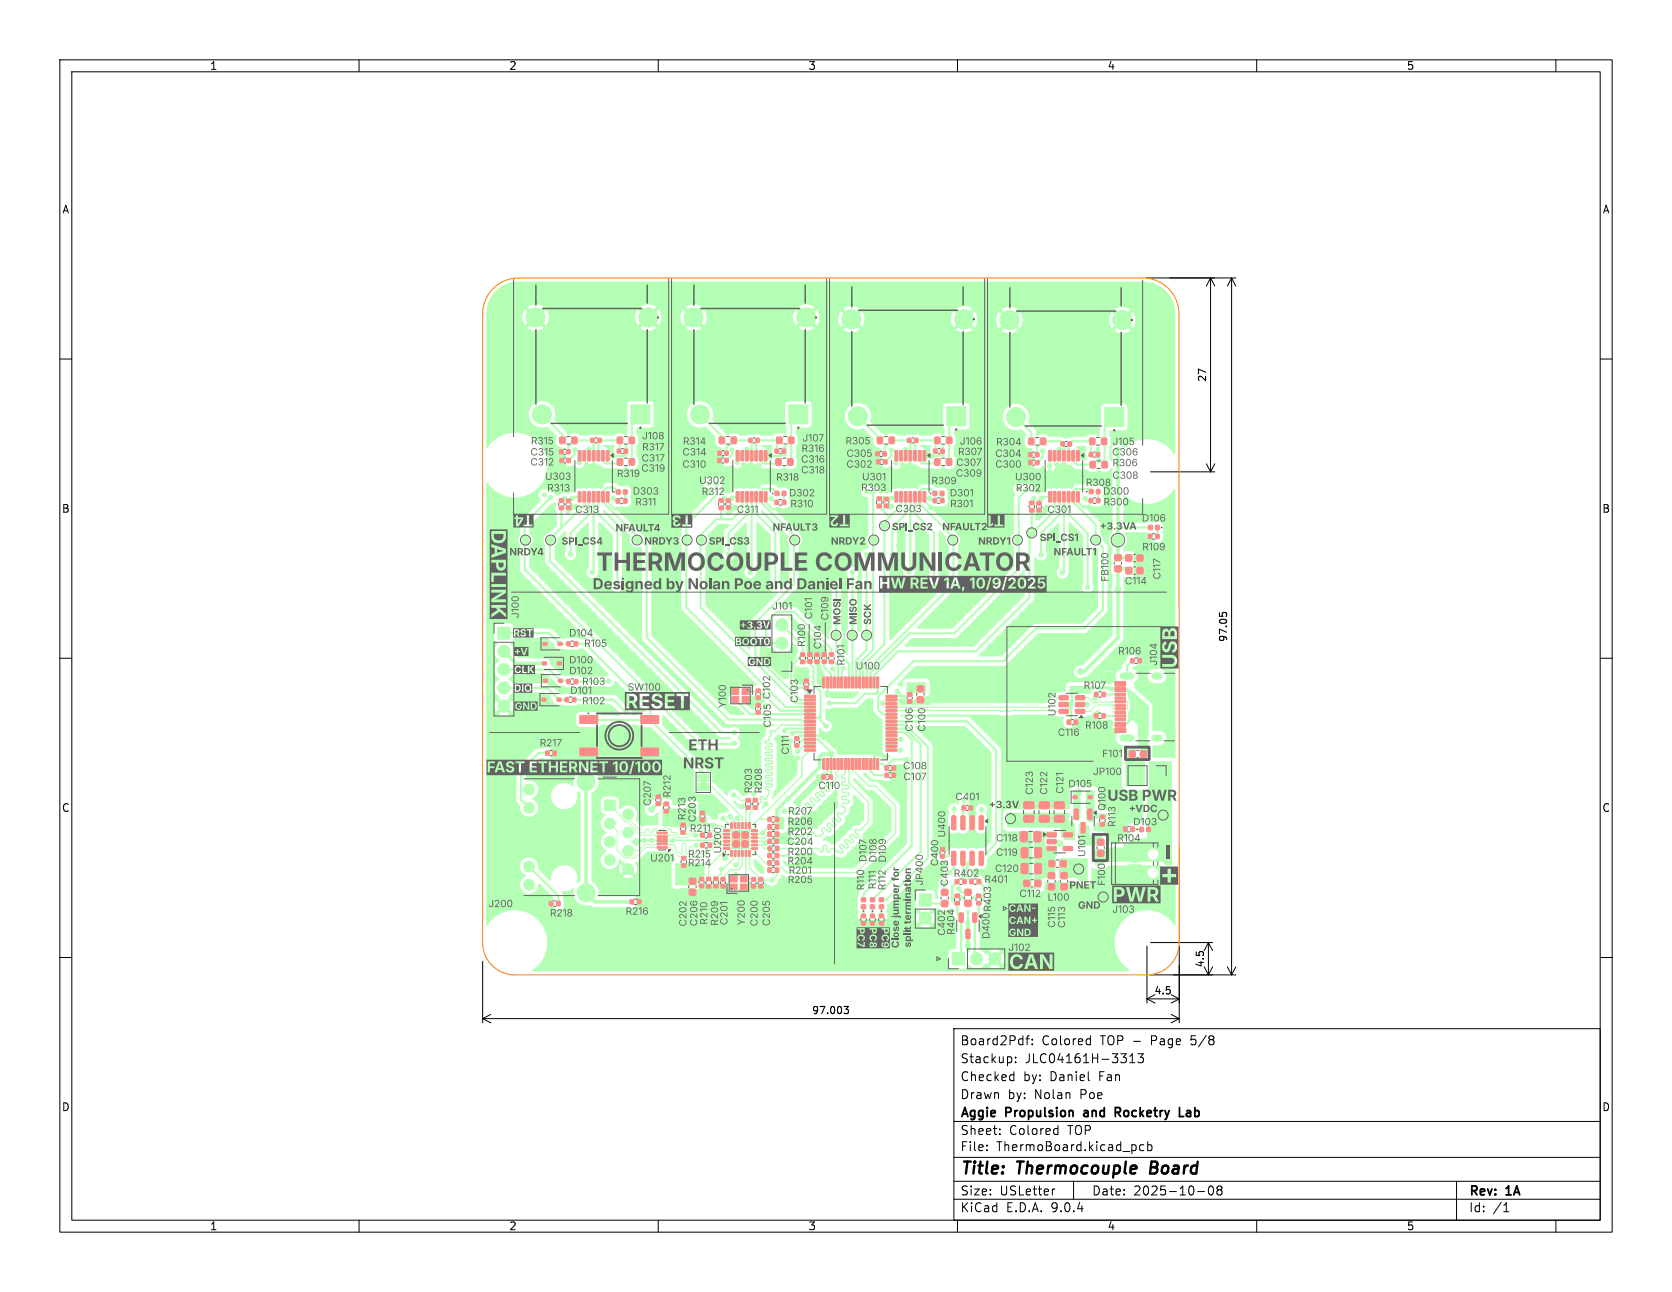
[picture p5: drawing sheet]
<svg xmlns="http://www.w3.org/2000/svg" width="279mm" height="216mm" viewBox="0 0 279 216" stroke-linecap="round" stroke-linejoin="round" font-family="sans-serif">
<defs><g id="words">
<text font-size="4.6" fill="#626262" x="197.1" y="144" transform="rotate(-90 197.1 144)">-</text>
<text font-size="4.2" fill="#626262" x="99.6" y="95.9">THERMOCOUPLE COMMUNICATOR</text>
<g font-size="2.8">
<text x="160.4" y="196.8">Title:</text>
<text x="170.1" y="196.8">Thermocouple</text>
<text x="193" y="196.8">Board</text>
</g>
<g font-size="2.5" fill="#626262">
<text x="99" y="98.8">Designed by</text>
<text x="114.9" y="98.8">Nolan Poe and Daniel</text>
<text x="141.4" y="98.8">Fan</text>
<text x="115" y="125.7">ETH</text>
<text x="114.1" y="128.7">NRST</text>
<text x="185.1" y="134.1">USB PWR</text>
</g>
<g font-size="2.1">
<text x="160.4" y="177.9">Stackup:</text>
<text x="160.4" y="174.9">Board2Pdf:</text>
<text x="171.3" y="177.9">JLC04161H-3313</text>
<text x="174" y="174.9">Colored</text>
<text x="183.9" y="174.9">TOP -</text>
<text x="192.6" y="174.9">Page</text>
<text x="199.4" y="174.9">5/8</text>
<text x="160.4" y="183.9">Drawn</text>
<text x="160.4" y="180.9">Checked</text>
<text x="168.4" y="183.9">by:</text>
<text x="171" y="180.9">by:</text>
<text x="172.9" y="183.9">Nolan</text>
<text x="175.5" y="180.9">Daniel</text>
<text x="180.6" y="183.9">Poe</text>
<text x="183.8" y="180.9">Fan</text>
<text x="160.4" y="189.9">Sheet:</text>
<text x="160.4" y="187.1">Aggie</text>
<text x="168.1" y="187.1">Propulsion</text>
<text x="168.6" y="189.9">Colored</text>
<text x="178.5" y="189.9">TOP</text>
<text x="181.8" y="187.1">and</text>
<text x="187.6" y="187.1">Rocketry</text>
<text x="198.9" y="187.1">Lab</text>
<text x="160.4" y="192.6">File:</text>
<text x="166.5" y="192.6">ThermoBoard.kicad_pcb</text>
<text x="160.4" y="202.8">KiCad</text>
<text x="160.4" y="200">Size:</text>
<text x="167" y="200">USLetter</text>
<text x="168.1" y="202.8">E.D.A.</text>
<text x="175.7" y="202.8">9.0.4</text>
<text x="182.4" y="200">Date:</text>
<text x="189.4" y="200">2025-10-08</text>
<text x="245.4" y="200.2">Rev:</text>
<text x="245.4" y="202.8">Id:</text>
<text x="249.5" y="202.8">/1</text>
<text x="251.8" y="200.2">1A</text>
</g>
<g font-size="1.8">
<text x="35" y="11.9">1</text>
<text x="85" y="11.9">2</text>
<text x="135" y="11.9">3</text>
<text x="185" y="11.9">4</text>
<text x="235" y="11.9">5</text>
<text x="10.3" y="35.9">A</text>
<text x="267.7" y="35.9">A</text>
<text x="10.3" y="85.9">B</text>
<text x="267.7" y="85.9">B</text>
<text x="10.3" y="135.9">C</text>
<text x="267.7" y="135.9">C</text>
<text x="10.3" y="185.9">D</text>
<text x="267.7" y="185.9">D</text>
<text x="35" y="205.8">1</text>
<text x="85" y="205.8">2</text>
<text x="135" y="205.8">3</text>
<text x="185" y="205.8">4</text>
<text x="235" y="205.8">5</text>
</g>
<g font-size="1.7">
<text x="201.8" y="63.9" transform="rotate(-90 201.8 63.9)">27</text>
<text x="205.3" y="107.4" transform="rotate(-90 205.3 107.4)">97.05</text>
<text x="201.4" y="161.8" transform="rotate(-90 201.4 161.8)">4.5</text>
<text x="192.8" y="166.4">4.5</text>
<text x="135.6" y="169.7">97.003</text>
</g>
<g font-size="1.7" fill="#626262">
<text x="88.6" y="76.6">C315</text>
<text x="88.7" y="74.8">R315</text>
<text x="107.2" y="77.6">C317</text>
<text x="107.3" y="73.9">J108</text>
<text x="107.3" y="75.8">R317</text>
<text x="114" y="76.6">C314</text>
<text x="114.1" y="74.8">R314</text>
<text x="133.9" y="77.8">C316</text>
<text x="133.9" y="76">R316</text>
<text x="134.1" y="74.3">J107</text>
<text x="141.3" y="74.8">R305</text>
<text x="141.5" y="76.9">C305</text>
<text x="160.1" y="76.6">R307</text>
<text x="160.4" y="74.8">J106</text>
<text x="166.3" y="76.9">C304</text>
<text x="166.5" y="74.9">R304</text>
<text x="185.8" y="76.6">C306</text>
<text x="185.9" y="74.9">J105</text>
<text x="88.6" y="78.3">C312</text>
<text x="91.1" y="80.7">U303</text>
<text x="91.4" y="82.6">R313</text>
<text x="103.1" y="80.2">R319</text>
<text x="105.7" y="83.2">D303</text>
<text x="107.2" y="79.3">C319</text>
<text x="114" y="78.7">C310</text>
<text x="116.8" y="81.4">U302</text>
<text x="117.3" y="83.2">R312</text>
<text x="129.7" y="80.8">R318</text>
<text x="131.8" y="83.5">D302</text>
<text x="133.9" y="79.6">C318</text>
<text x="141.4" y="78.7">C302</text>
<text x="143.9" y="82.6">R303</text>
<text x="144" y="80.8">U301</text>
<text x="155.7" y="81.4">R309</text>
<text x="158.7" y="83.5">D301</text>
<text x="159.7" y="80.2">C309</text>
<text x="159.8" y="78.4">C307</text>
<text x="166.3" y="78.7">C300</text>
<text x="169.6" y="80.8">U300</text>
<text x="169.8" y="82.6">R302</text>
<text x="181.5" y="81.7">R308</text>
<text x="184.3" y="83.2">D300</text>
<text x="185.9" y="80.5">C308</text>
<text x="185.9" y="78.4">R306</text>
<text x="96.1" y="86.2">C313</text>
<text x="102.9" y="89">NFAULT4</text>
<text x="106.2" y="85">R311</text>
<text x="123.1" y="86.2">C311</text>
<text x="129.1" y="88.9">NFAULT3</text>
<text x="132.1" y="85.3">R310</text>
<text x="149.1" y="88.8">SPI_CS2</text>
<text x="149.6" y="86.1">C303</text>
<text x="157.5" y="88.8">NFAULT2</text>
<text x="158.8" y="85.3">R301</text>
<text x="175" y="86.2">C301</text>
<text x="183.8" y="88.7">+3.3VA</text>
<text x="184.4" y="85">R300</text>
<text x="190.8" y="87.7">D106</text>
<text x="85.1" y="93">NRDY4</text>
<text x="93.9" y="91.2">SPI_CS4</text>
<text x="107.7" y="91.2">NRDY3</text>
<text x="118.5" y="91.2">SPI_CS3</text>
<text x="138.8" y="91.2">NRDY2</text>
<text x="163.5" y="91.2">NRDY1</text>
<text x="173.8" y="90.6">SPI_CS1</text>
<text x="176.1" y="93">NFAULT1</text>
<text x="190.9" y="92.5">R109</text>
<text x="185.7" y="97.2" transform="rotate(-90 185.7 97.2)">FB100</text>
<text x="188" y="98.2">C114</text>
<text x="194.4" y="96.8" transform="rotate(-90 194.4 96.8)">C117</text>
<text x="87.2" y="103.3" transform="rotate(-90 87.2 103.3)">J100</text>
<text x="95.1" y="106.9">D104</text>
<text x="129" y="102.4">J101</text>
<text x="136.2" y="103.5" transform="rotate(-90 136.2 103.5)">C101</text>
<text x="138.9" y="103.7" transform="rotate(-90 138.9 103.7)">C109</text>
<text x="140.7" y="104.4" transform="rotate(-90 140.7 104.4)">MOSI</text>
<text x="143.4" y="104.4" transform="rotate(-90 143.4 104.4)">MISO</text>
<text x="145.8" y="104.4" transform="rotate(-90 145.8 104.4)">SCK</text>
<text x="95.1" y="111.4">D100</text>
<text x="95.1" y="113.2">D102</text>
<text x="97.6" y="108.6">R105</text>
<text x="135" y="108.1" transform="rotate(-90 135 108.1)">R100</text>
<text x="137.7" y="108.5" transform="rotate(-90 137.7 108.5)">C104</text>
<text x="141.6" y="111.2" transform="rotate(-90 141.6 111.2)">R101</text>
<text x="143" y="112.4">U100</text>
<text x="186.8" y="109.9">R106</text>
<text x="193.9" y="111.2" transform="rotate(-90 193.9 111.2)">J104</text>
<text x="95.3" y="116.5">D101</text>
<text x="97.3" y="115">R103</text>
<text x="97.3" y="118.2">R102</text>
<text x="104.9" y="115.9">SW100</text>
<text x="121.8" y="118.3" transform="rotate(-90 121.8 118.3)">Y100</text>
<text x="133.8" y="117.5" transform="rotate(-90 133.8 117.5)">C103</text>
<text x="176.9" y="119.7" transform="rotate(-90 176.9 119.7)">U102</text>
<text x="181.1" y="115.6">R107</text>
<text x="90.2" y="125.2">R217</text>
<text x="129.3" y="121.6" transform="rotate(-90 129.3 121.6)">C105 C102</text>
<text x="153" y="122.3" transform="rotate(-90 153 122.3)">C106</text>
<text x="155.1" y="122.3" transform="rotate(-90 155.1 122.3)">C100</text>
<text x="176.8" y="123.5">C116</text>
<text x="181.3" y="122.3">R108</text>
<text x="132.3" y="126.1" transform="rotate(-90 132.3 126.1)">C111</text>
<text x="150.9" y="129.1">C108</text>
<text x="151" y="130.9">C107</text>
<text x="182.6" y="130">JP100</text>
<text x="184.2" y="127">F101</text>
<text x="109.3" y="134.7" transform="rotate(-90 109.3 134.7)">C207</text>
<text x="112.6" y="133.3" transform="rotate(-90 112.6 133.3)">R212</text>
<text x="115" y="137" transform="rotate(-90 115 137)">R213</text>
<text x="116.8" y="137.4" transform="rotate(-90 116.8 137.4)">C203</text>
<text x="126.2" y="132.6" transform="rotate(-90 126.2 132.6)">R203</text>
<text x="127.8" y="132.6" transform="rotate(-90 127.8 132.6)">R208</text>
<text x="131.7" y="136.6">R207</text>
<text x="136.7" y="132.4">C110</text>
<text x="159.6" y="134.2">C401</text>
<text x="165.3" y="135.2">+3.3V</text>
<text x="173.1" y="132.8" transform="rotate(-90 173.1 132.8)">C123</text>
<text x="175.5" y="132.8" transform="rotate(-90 175.5 132.8)">C122</text>
<text x="178.2" y="132.6" transform="rotate(-90 178.2 132.6)">C121</text>
<text x="178.5" y="132.1">D105</text>
<text x="185.2" y="135.5" transform="rotate(-90 185.2 135.5)">Q100</text>
<text x="188.7" y="135.9">+VDC</text>
<text x="115" y="143.8">R215</text>
<text x="115.3" y="139.5">R211</text>
<text x="121" y="142.6" transform="rotate(-90 121 142.6)">U200</text>
<text x="131.5" y="141.7">C204</text>
<text x="131.6" y="143.4">R200</text>
<text x="131.6" y="138.4">R206</text>
<text x="131.6" y="140">R202</text>
<text x="158.5" y="139.9" transform="rotate(-90 158.5 139.9)">U400</text>
<text x="166.4" y="143.5">C119</text>
<text x="166.4" y="141.1">C118</text>
<text x="181.9" y="143.2" transform="rotate(-90 181.9 143.2)">U101</text>
<text x="186.7" y="141.1">R104</text>
<text x="186.9" y="138.2" transform="rotate(-90 186.9 138.2)">R113</text>
<text x="189.4" y="138.4">D103</text>
<text x="108.7" y="144.5">U201</text>
<text x="115" y="145.3">R214</text>
<text x="131.6" y="145">R204</text>
<text x="131.6" y="148.1">R205</text>
<text x="131.8" y="146.5">R201</text>
<text x="144.9" y="148.8" transform="rotate(-90 144.9 148.8)">R110 D107</text>
<text x="146.9" y="148.6" transform="rotate(-90 146.9 148.6)">R111 D108</text>
<text x="148.5" y="148.8" transform="rotate(-90 148.5 148.8)">R112 D109</text>
<text x="154.7" y="148" transform="rotate(-90 154.7 148)">JP400</text>
<text x="157.3" y="144.7" transform="rotate(-90 157.3 144.7)">C400</text>
<text x="158.9" y="148.1" transform="rotate(-90 158.9 148.1)">C403</text>
<text x="159.4" y="147">R402</text>
<text x="164.5" y="148">R401</text>
<text x="166.3" y="146.2">C120</text>
<text x="178.7" y="148.7">PNET</text>
<text x="185.2" y="148" transform="rotate(-90 185.2 148)">F100</text>
<text x="81.6" y="152.1">J200</text>
<text x="91.9" y="153.7">R218</text>
<text x="104.5" y="153.4">R216</text>
<text x="115.2" y="154.8" transform="rotate(-90 115.2 154.8)">C202</text>
<text x="117" y="154.8" transform="rotate(-90 117 154.8)">C206</text>
<text x="118.7" y="154.5" transform="rotate(-90 118.7 154.5)">R210</text>
<text x="120.5" y="154.7" transform="rotate(-90 120.5 154.7)">R209</text>
<text x="122.1" y="154.6" transform="rotate(-90 122.1 154.6)">C201</text>
<text x="125" y="154.6" transform="rotate(-90 125 154.6)">Y200</text>
<text x="127.1" y="154.8" transform="rotate(-90 127.1 154.8)">C200</text>
<text x="129.2" y="154.7" transform="rotate(-90 129.2 154.7)">C205</text>
<text x="170.4" y="150.4">C112</text>
<text x="175.1" y="151">L100</text>
<text x="176.8" y="155" transform="rotate(-90 176.8 155)">C115</text>
<text x="178.5" y="155.1" transform="rotate(-90 178.5 155.1)">C113</text>
<text x="180.1" y="152">GND</text>
<text x="185.9" y="153.1">J103</text>
<text x="150.4" y="158.4" transform="rotate(-90 150.4 158.4)">Close jumper for</text>
<text x="152.4" y="158.3" transform="rotate(-90 152.4 158.3)">split termination</text>
<text x="158.4" y="156.4" transform="rotate(-90 158.4 156.4)">C402</text>
<text x="160" y="156.2" transform="rotate(-90 160 156.2)">R404</text>
<text x="165.9" y="156.9" transform="rotate(-90 165.9 156.9)">D400 R403</text>
<text x="168.5" y="159.4">J102</text>
</g>
</g></defs>
<g fill="none" stroke="#000" stroke-width=".17">
<path d="M10 10h259.4v195.9h-259.4zM12 12h255.4v191.9h-255.4zM60 10v2M110 10v2M160 10v2M210 10v2M260 10v2M191.6 46.4h14.9M202.3 46.4v32.4M202.3 46.4l.7 1.4M202.3 46.4l-.7 1.4M205.8 46.4v116.5"/>
<path d="M205.8 46.4l.7 1.4M205.8 46.4l-.7 1.4M10 60h2M192.3 78.8h10.7M201.6 77.5l.7 1.3M203 77.5l-.7 1.3M267.4 60h2M10 110h2M267.4 110h2M191.7 158.1v9.5M192.3 157.5h10.3M197.1 158.1v12.8"/>
<path d="M201.9 157.5v5.4M201.9 157.5l.7 1.4M201.9 157.5l-.7 1.4M10 160h2M80.7 160.7v10.2M80.7 170.2h116.4M80.7 170.2l1.3 .7M82 169.5l-1.3 .7M159.4 171.9h108v32h-108zM169 179.6l.4 .1M169.4 179.1v1.5M169.7 177.4v.2"/>
<path d="M169.7 176.7v.1M171.4 173.6h.6M172 173.1l-.3 .1-.1 .1v1.3M172.5 174.4v.2M172.5 173.7v.1M181.8 173.6l.4 .1M182.2 173.1v1.5M182.2 174.5l-.4 .1M188.8 177.6h.8M188.8 176.5l.4-.4v1.5M190.1 176.1h1l-.5 .6 .4 .1v.6l-.2 .2h-.4l-.3-.2M191.7 166.9h5.4"/>
<path d="M191.7 166.9l1.3 .7M192.3 162.9h14.2M193 166.2l-1.3 .7M195.7 166.2l1.4 .7M195.7 169.5l1.4 .7M197.1 166.9l-1.4 .7M197.1 170.2l-1.4 .7M201.2 161.6l.7 1.3M202.6 161.6l-.7 1.3M205.1 161.6l.7 1.3M206.5 161.6l-.7 1.3M267.4 160h2"/>
<path d="M159.4 197.4h108M159.4 193.4h108M159.4 187.4h108M164.9 192.1v.2M164.9 191.4v.1M167.1 189.4v.2M167.1 188.7v.1M169.4 180.5l-.4 .1M176.3 198.7l-.3 .1M176.4 188.6l.4 .1M176.8 188.1v1.5M176.8 189.5l-.4 .1"/>
<path d="M179.4 197.4v3M181.9 180.5l.2 .1M191.1 191.4l-.4-.1-.3 .3v.4l.2 .2h.5M191.8 191.4l.4-.1 .3 .3v.4l-.1 .2h-.6M191.8 190.8v1.5M200.1 199.1h1.2M202.1 198.3l.2-.1a.81 .81 0 0 1 .3 1.3l-.2 .2a.81 .81 0 0 1-.3-1.4zM203.6 198.8l-.2-.3 .2-.3h.3l.3 .3-.3 .3M203.6 198.8l-.2 .3v.4l.2 .2h.3l.3-.3-.1-.4-.2-.2M203.6 198.8h.3M243.4 197.4v6.5M60 203.9v2"/>
<path d="M110 203.9v2M159.4 200.4h108M160 203.9v2M210 203.9v2M251.3 202.5h.8M251.4 201.3l.3-.3v1.5M260 203.9v2"/>
</g>
<path d="M203.8 102.4v.6M204.2 102.9v-.3l.3-.3 .4 .2 .1 .4M141 168.2h.8l-.4 .4 .3 .2 .1 .4-.3 .2h-.3" fill="none" stroke="#000" stroke-width=".18"/>
<path d="M192.4 194.1l-.2 2h.7" fill="none" stroke="#000" stroke-width=".4"/>
<path d="M181.2 186.1v.4M186.7 185.9l.5 .7M187.1 185.1h-.7v1.5M187.1 185.8l-.7 .1M197.1 186.6h.7M198.5 185.6h-.2M198.5 186a.29 .29 0 0 0-.3 .3 .29 .29 0 0 0 .3 .3" fill="none" stroke="#000" stroke-width=".3"/>
<path d="M117.2 130.4h.7v.6h-.7z" fill="#b3ffb3"/>
<g fill="#b3ffb3" stroke="#b3ffb3" stroke-width=".17">
<path d="M98.7 73.3h.6v.6h-.6z"/>
<path d="M99.9 73.3h.5v.6h-.5z"/>
<path d="M131.8 67.7h3.2v3.1h-3.2z"/>
<path d="M109.7 134h.6v.6h-.6z"/>
<path d="M109.7 132.8h.6v.6h-.6z"/>
<path d="M189 110.1h.5v.6h-.5z"/>
<path d="M190.2 110.1h.5v.6h-.5z"/>
<path d="M158.2 76.7h.8v1h-.8z"/>
<path d="M156.2 76.7h.8v1h-.8z"/>
<path d="M120.2 83.4h.7v.5h-.7z"/>
<path d="M120.2 84.6h.7v.6h-.7z"/>
<path d="M145.5 151.2h.6v.6h-.6z"/>
<path d="M145.5 150.1h.6v.6h-.6z"/>
<path d="M105.2 76.7h.8v1h-.8z"/>
<path d="M103.2 76.7h.8v1h-.8z"/>
<path d="M147.6 76.9h.6v.6h-.6z"/>
<path d="M146.5 76.9h.6v.6h-.6z"/>
<path d="M129.6 137.9h.5v.6h-.5z"/>
<path d="M128.3 137.9h.6v.6h-.6z"/>
<path d="M179.9 75.3h.5l-.1 1.7h-.4z"/>
<path d="M179.1 75.3h.5l-.1 1.7h-.4z"/>
<path d="M178.4 75.3h.4l-.1 1.7h-.4z"/>
<path d="M177.6 75.3h.4v1.7h-.4z"/>
<path d="M176.8 75.3h.4v1.7h-.4z"/>
<path d="M176 75.3h.5l-.1 1.7h-.4z"/>
<path d="M175.2 75.3h.5l-.1 1.7h-.4z"/>
<path d="M175.2 82.2h.5l-.1 1.7-.4-.1z"/>
<path d="M176 82.2h.5l-.1 1.7-.4-.1z"/>
<path d="M176.8 82.2h.4v1.7l-.4-.1z"/>
<path d="M177.6 82.2h.4v1.7l-.4-.1z"/>
<path d="M178.4 82.2h.4l-.1 1.7-.4-.1z"/>
<path d="M179.1 82.2h.5l-.1 1.7-.4-.1z"/>
<path d="M179.9 82.2h.5l-.1 1.7-.4-.1z"/>
<path d="M171.9 73.3h.8v.9h-.8z"/>
<path d="M173.9 73.3h.8v.9h-.8z"/>
<path d="M113.9 144.3h.7v.6h-.7z"/>
<path d="M113.9 143.1h.7v.6h-.7z"/>
<path d="M94.7 107.3h.6v.6h-.6z"/>
<path d="M96 107.3h.5v.6h-.5z"/>
<path d="M146.4 75.5h.5v.7h-.5z"/>
<path d="M147.5 75.5h.6v.7h-.6z"/>
<path d="M151.6 73.3h.6v.6h-.6z"/>
<path d="M152.8 73.3h.6v.6h-.6z"/>
<path d="M96.9 119.6h3v1.3h-3z"/>
<path d="M107.1 119.6h3v1.3h-3z"/>
<path d="M96.9 125h3v1.3h-3z"/>
<path d="M107.1 125h3v1.3h-3z"/>
<path d="M173 77h.6v.6h-.6z"/>
<path d="M171.9 77h.5v.6h-.5z"/>
<path d="M129.5 83.6h.6v.7h-.6z"/>
<path d="M130.8 83.6h.5v.7h-.5z"/>
<path d="M153.6 149.4h2v2h-2z"/>
<path d="M121.4 83.4h.6v.5h-.6z"/>
<path d="M121.4 84.5h.6v.6h-.6z"/>
<path d="M145.5 154h.6v.6h-.6z"/>
<path d="M145.5 152.8h.6v.5h-.6z"/>
<path d="M121.1 76.6h.6v.7h-.6z"/>
<path d="M120 76.6h.5v.7h-.5z"/>
<path d="M181.8 135.2h.5l.2 .1v1.5l-.1 .1-.6-.1z"/>
<path d="M179.5 135.2h.5l.2 .1v1.5l-.1 .1-.6-.1z"/>
<path d="M180.7 137.5l.5-.1 .1 .1v1.5l-.1 .2-.6-.1z"/>
<path d="M177.2 143.8h.9v1h-.9z"/>
<path d="M175.3 143.8h.9v1h-.9z"/>
<path d="M125.1 73.3h.6v.6h-.6z"/>
<path d="M126.3 73.3h.5v.6h-.5z"/>
<path d="M171.9 75.7h.5v.6h-.5z"/>
<path d="M173 75.7h.6v.6h-.6z"/>
<path d="M111 135.3h.7v.5h-.7z"/>
<path d="M111 134.1h.7v.5h-.7z"/>
<path d="M184.1 119.3h.6v.7h-.6z"/>
<path d="M182.9 119.3h.5v.7h-.5z"/>
<path d="M163.7 136.4l.4-.1 .2 .1v2.1l-.1 .1-.6-.1z"/>
<path d="M162.1 136.4l.5-.1 .2 .1v2.1l-.1 .1-.6-.1z"/>
<path d="M160.6 136.4l.5-.1 .2 .1v2.1l-.1 .1-.6-.1z"/>
<path d="M159.1 136.4l.5-.1 .1 .1 .1 2.1-.2 .1-.6-.1z"/>
<path d="M159.1 142.3h.5l.1 .1 .1 2-.2 .2-.6-.1z"/>
<path d="M160.6 142.3h.5l.2 .1v2l-.1 .2-.6-.1z"/>
<path d="M162.1 142.3h.5l.2 .1v2l-.1 .2-.6-.1z"/>
<path d="M163.7 142.3h.4l.2 .1v2l-.1 .2-.6-.1z"/>
<path d="M155.9 83.3h.6v.7h-.6z"/>
<path d="M157.2 83.3h.5v.7h-.5z"/>
<path d="M119.3 146.6h.7v.5h-.7z"/>
<path d="M119.3 147.8h.7v.6h-.7z"/>
<path d="M160.8 134.7h.5v.6h-.5z"/>
<path d="M161.9 134.7h.6v.6h-.6z"/>
<path d="M134.4 114.7h.7v.5h-.7z"/>
<path d="M134.4 113.5h.7v.6h-.7z"/>
<path d="M183.4 142.1h1v.9h-1z"/>
<path d="M183.4 140.3h1v.9h-1z"/>
<path d="M153.3 114.6h1v1h-1z"/>
<path d="M153.3 116.5h1v.9h-1z"/>
<path d="M175.2 145.9h1v.9h-1z"/>
<path d="M175.2 147.7h1v.9h-1z"/>
<path d="M129.6 109.5h2.1v2h-2.1z"/>
<path d="M186.4 121.7h1.7v.7h-1.7z"/>
<path d="M186.4 120.7h1.7v.7h-1.7z"/>
<path d="M186.4 119.5h1.7v.3h-1.7z"/>
<path d="M186.4 118.3h1.7v.3h-1.7z"/>
<path d="M186.4 117.7h1.7v.3h-1.7z"/>
<path d="M186.4 116.5h1.7v.3h-1.7z"/>
<path d="M186.4 114.8h1.7v.8h-1.7z"/>
<path d="M186.4 113.9h1.7v.7h-1.7z"/>
<path d="M186.4 115.9h1.7v.3h-1.7z"/>
<path d="M186.4 117.1h1.7v.3h-1.7z"/>
<path d="M186.4 118.9h1.7v.3h-1.7z"/>
<path d="M186.4 120.1h1.7v.3h-1.7z"/>
<path d="M126.4 115.2h.6v.5h-.6z"/>
<path d="M126.4 116.3h.6v.6h-.6z"/>
<path d="M184.1 73.3h.8v.9h-.8z"/>
<path d="M182.1 73.3h.8v.9h-.8z"/>
<path d="M93.6 73.1h.8v1h-.8z"/>
<path d="M95.6 73.1h.8v1h-.8z"/>
<path d="M146.6 83.1h.7v.5h-.7z"/>
<path d="M146.6 84.3h.7v.5h-.7z"/>
<path d="M101.1 133.8l.2-.1 1.4 .1 .1 .2-.1 1.4-.2 .1-1.4-.1-.1-.2z"/>
<path d="M105.4 67.7h3.2v3.1h-3.2z"/>
<path d="M161.3 150.5h.9v.9h-.9z"/>
<path d="M161.3 148.6h.9v1h-.9z"/>
<path d="M136.2 110.3h.7v.6h-.7z"/>
<path d="M136.2 109.1h.7v.6h-.7z"/>
<path d="M113.8 137.6h.7v.5h-.7z"/>
<path d="M113.8 138.8h.7v.6h-.7z"/>
<path d="M120.2 73.1h.8v1h-.8z"/>
<path d="M122.2 73.1h.8v1h-.8z"/>
<path d="M182 81.8h.6v.7h-.6z"/>
<path d="M183.2 81.8h.6v.7h-.6z"/>
<path d="M131.8 73.1h.8v1h-.8z"/>
<path d="M129.8 73.1h.8v1h-.8z"/>
<path d="M188.7 125.5h1v1h-1z"/>
<path d="M190.6 125.5h.9v1h-.9z"/>
<path d="M154.3 75.3h.4l-.1 1.7h-.4z"/>
<path d="M153.5 75.3h.4l-.1 1.7h-.4z"/>
<path d="M152.7 75.3h.4v1.7h-.4z"/>
<path d="M151.9 75.3h.4v1.7h-.4z"/>
<path d="M151.1 75.3h.5l-.1 1.7h-.4z"/>
<path d="M150.4 75.3h.4l-.1 1.7h-.4z"/>
<path d="M149.6 75.3h.4l-.1 1.7h-.4z"/>
<path d="M149.6 82.2h.4l-.1 1.7-.4-.1z"/>
<path d="M150.4 82.2h.4l-.1 1.7-.4-.1z"/>
<path d="M151.1 82.2h.5l-.1 1.7-.4-.1z"/>
<path d="M151.9 82.2h.4v1.7l-.4-.1z"/>
<path d="M152.7 82.2h.4v1.7l-.4-.1z"/>
<path d="M153.5 82.2h.4l-.1 1.7-.4-.1z"/>
<path d="M154.3 82.2h.4l-.1 1.7-.4-.1z"/>
<path d="M188.2 92.8h.9v.9h-.9z"/>
<path d="M190 92.8h1v.9h-1z"/>
<path d="M132.8 124.3h.7v.6h-.7z"/>
<path d="M132.8 123.1h.7v.6h-.7z"/>
<path d="M193.1 87.8h.6v.7h-.6z"/>
<path d="M191.9 87.8h.7v.7h-.7z"/>
<path d="M170.7 141.7l.8-.1 .3 .2v1.3l-.2 .2-.7 .1-.3-.2z"/>
<path d="M173 141.7l.8-.1 .3 .2v1.3l-.2 .2-.7 .1-.3-.2z"/>
<path d="M129.6 145.1h.5v.6h-.5z"/>
<path d="M128.3 145.1h.6v.6h-.6z"/>
<path d="M129.5 75.1h.6v.6h-.6z"/>
<path d="M130.7 75.1h.6v.6h-.6z"/>
<path d="M182 75.6h.6v.7h-.6z"/>
<path d="M183.2 75.6h.6v.7h-.6z"/>
<path d="M90.6 116.7h.6v.5h-.6z"/>
<path d="M93.1 116.7h.6v.5h-.6z"/>
<path d="M116.9 146.6h.6v.6h-.6z"/>
<path d="M116.9 147.8h.6v.5h-.6z"/>
<path d="M173 147.1h.9v1h-.9z"/>
<path d="M171.1 147.1h.9v1h-.9z"/>
<path d="M117.1 140.9h.6v.7h-.6z"/>
<path d="M118.3 140.9h.6v.7h-.6z"/>
<path d="M129.5 82.1h.7v.7h-.7z"/>
<path d="M130.7 82.1h.6v.7h-.6z"/>
<path d="M83.2 104.8h2v2h-2z"/>
<path d="M162.1 147h.5v.7h-.5z"/>
<path d="M163.3 147h.6v.7h-.6z"/>
<path d="M170.6 139l.8-.1 .3 .2v1.3l-.2 .3h-.7l-.3-.2z"/>
<path d="M172.8 139l.9-.1 .2 .2 .1 1.3-.2 .3h-.7l-.3-.2z"/>
<path d="M177.3 145.9h1v.9h-1z"/>
<path d="M177.3 147.7h1v.9h-1z"/>
<path d="M158.2 73.1h.8v1h-.8z"/>
<path d="M156.2 73.1h.8v1h-.8z"/>
<path d="M147 151.2h.6v.6h-.6z"/>
<path d="M147 150.1h.6v.6h-.6z"/>
<path d="M158.2 68h3.2v3.1h-3.2z"/>
<path d="M125.6 146.6h.6v.6h-.6z"/>
<path d="M125.6 147.8h.6v.6h-.6z"/>
<path d="M179.7 118.6l1.5-.1 .1 .6-.2 .1h-1.3l-.1-.2z"/>
<path d="M179.7 117.4h1.5l.1 .6-.2 .1h-1.3l-.1-.2z"/>
<path d="M179.7 116.3l1.5-.1 .1 .6-.2 .1h-1.3l-.1-.1z"/>
<path d="M177 116.3l1.4-.1 .1 .6-.1 .1h-1.3l-.1-.1z"/>
<path d="M177 117.4h1.4l.1 .6-.1 .1h-1.3l-.1-.2z"/>
<path d="M177 118.6l1.4-.1 .1 .6-.1 .1h-1.3l-.1-.2z"/>
<path d="M179.3 133h.7v.5h-.7z"/>
<path d="M181.9 133h.6v.5h-.6z"/>
<path d="M122.1 147.7h1.1v1h-1.1z"/>
<path d="M123.8 147.7h1v1h-1z"/>
<path d="M123.8 146.4h1v1h-1z"/>
<path d="M122.1 146.4h1.1v1h-1.1z"/>
<path d="M129.5 142.7h.6v.6h-.6z"/>
<path d="M128.3 142.7h.6v.6h-.6z"/>
<path d="M147.9 129.2h.6v.7h-.6z"/>
<path d="M149.1 129.2h.5v.7h-.5z"/>
<path d="M124 115.1h1.1v.9h-1.1z"/>
<path d="M122.4 115.1h1v.9h-1z"/>
<path d="M122.4 116.4h1v1h-1z"/>
<path d="M124 116.4h1.1v1h-1.1z"/>
<path d="M118.1 146.6h.7v.6h-.7z"/>
<path d="M118.1 147.8h.7v.6h-.7z"/>
<path d="M116.6 129.4h1.8v1.2h-1.8z"/>
<path d="M116.6 130.9h1.8v1.2h-1.8z"/>
<path d="M103 83.4h.5v.6h-.5z"/>
<path d="M104.2 83.4h.6v.6h-.6z"/>
<path d="M129.5 143.9h.6v.6h-.6z"/>
<path d="M128.3 143.9h.6v.6h-.6z"/>
<path d="M177.3 73.9h.6v.6h-.6z"/>
<path d="M178.5 73.9h.5v.6h-.5z"/>
<path d="M103 81.9h.6v.6h-.6z"/>
<path d="M104.2 81.9h.6v.6h-.6z"/>
<path d="M184.2 77.2h.8v.9h-.8z"/>
<path d="M182.2 77.2h.8v.9h-.8z"/>
<path d="M138.6 109.1h.7v.5h-.7z"/>
<path d="M138.6 110.3h.7v.6h-.7z"/>
<path d="M128.4 140.3h.5v.6h-.5z"/>
<path d="M129.5 140.3h.6v.6h-.6z"/>
<path d="M147 154h.6v.6h-.6z"/>
<path d="M147 152.8h.6v.5h-.6z"/>
<path d="M184.1 115.7h.6v.7h-.6z"/>
<path d="M182.9 115.7h.6v.7h-.6z"/>
<path d="M131.7 76.7h.8v1h-.8z"/>
<path d="M129.7 76.7h.8v1h-.8z"/>
<path d="M120.5 146.6h.6v.6h-.6z"/>
<path d="M120.5 147.8h.6v.6h-.6z"/>
<path d="M94.4 116.6h.6v.7h-.6z"/>
<path d="M95.7 116.6h.5v.7h-.5z"/>
<path d="M125.9 133.4h.7v.6h-.7z"/>
<path d="M125.9 134.7h.7v.5h-.7z"/>
<path d="M91.2 125.5h.6v.7h-.6z"/>
<path d="M92.4 125.5h.6v.7h-.6z"/>
<path d="M101.3 75.3h.5l-.1 1.7h-.4z"/>
<path d="M100.6 75.3h.4l-.1 1.7h-.4z"/>
<path d="M99.8 75.3h.4l-.1 1.7h-.4z"/>
<path d="M99 75.3h.4v1.7h-.4z"/>
<path d="M98.2 75.3h.4v1.7h-.4z"/>
<path d="M97.4 75.3h.5l-.1 1.7h-.4z"/>
<path d="M96.7 75.3h.4l-.1 1.7h-.4z"/>
<path d="M96.7 82.2h.4l-.1 1.7-.4-.1z"/>
<path d="M97.4 82.2h.5l-.1 1.7-.4-.1z"/>
<path d="M98.2 82.2h.4v1.7l-.4-.1z"/>
<path d="M99 82.2h.4v1.7l-.4-.1z"/>
<path d="M99.8 82.2h.4l-.1 1.7-.4-.1z"/>
<path d="M100.6 82.2h.4l-.1 1.7-.4-.1z"/>
<path d="M101.3 82.2h.5l-.1 1.7-.4-.1z"/>
<path d="M182 83.3h.6v.7h-.6z"/>
<path d="M183.2 83.3h.6v.7h-.6z"/>
<path d="M159.6 149.4h.7v.6h-.7z"/>
<path d="M159.6 150.7h.7v.5h-.7z"/>
<path d="M151.7 115.8h.6v.5h-.6z"/>
<path d="M151.7 116.9h.6v.6h-.6z"/>
<path d="M183.9 137.5h.7v.5h-.7z"/>
<path d="M183.9 136.2h.7v.6h-.7z"/>
<path d="M135 110.2h.7v.6h-.7z"/>
<path d="M135 109.1h.7v.6h-.7z"/>
<path d="M188.4 144.6l.2-.1 2.3 .1v.2v2.3l-.3 .1-2.2-.1-.1-.2z"/>
<path d="M129.6 141.5h.5v.6h-.5z"/>
<path d="M128.4 141.5h.5v.6h-.5z"/>
<path d="M138.5 129.5h.6v.7h-.6z"/>
<path d="M137.4 129.5h.5v.7h-.5z"/>
<path d="M144 154h.6v.6h-.6z"/>
<path d="M144 152.8h.6v.5h-.6z"/>
<path d="M117.1 136.7h.6v.6h-.6z"/>
<path d="M117.1 135.6h.6v.5h-.6z"/>
<path d="M192.2 128.6h2v2h-2z"/>
<path d="M90.8 107.4h.6v.4h-.6z"/>
<path d="M93.3 107.4h.6v.4h-.6z"/>
<path d="M146.6 73.1h.8v1h-.8z"/>
<path d="M148.6 73.1h.8v1h-.8z"/>
<path d="M179.5 120.3h.6v.7h-.6z"/>
<path d="M178.3 120.3h.6v.7h-.6z"/>
<path d="M105.3 150.4h.6v.6h-.6z"/>
<path d="M106.5 150.4h.6v.6h-.6z"/>
<path d="M163.2 150.7h.7v.5h-.7z"/>
<path d="M163.2 149.4h.7v.6h-.7z"/>
<path d="M193.1 89.3h.6v.7h-.6z"/>
<path d="M191.9 89.3h.6v.7h-.6z"/>
<path d="M127.7 75.3h.5l-.1 1.7h-.4z"/>
<path d="M126.9 75.3h.5l-.1 1.7h-.4z"/>
<path d="M126.2 75.3h.4l-.1 1.7h-.4z"/>
<path d="M125.4 75.3h.4v1.7h-.4z"/>
<path d="M124.6 75.3h.4v1.7h-.4z"/>
<path d="M123.8 75.3h.5l-.1 1.7h-.4z"/>
<path d="M123 75.3h.5l-.1 1.7h-.4z"/>
<path d="M123 82.2h.5l-.1 1.7-.4-.1z"/>
<path d="M123.8 82.2h.5l-.1 1.7-.4-.1z"/>
<path d="M124.6 82.2h.4v1.7l-.4-.1z"/>
<path d="M125.4 82.2h.4v1.7l-.4-.1z"/>
<path d="M126.2 82.2h.4l-.1 1.7-.4-.1z"/>
<path d="M126.9 82.2h.5l-.1 1.7-.4-.1z"/>
<path d="M127.7 82.2h.5l-.1 1.7-.4-.1z"/>
<path d="M147.9 128h.6v.7h-.6z"/>
<path d="M149 128h.6v.7h-.6z"/>
<path d="M122.1 142.1h.3v1h-.3z"/>
<path d="M122.7 142.1h.3v1h-.3z"/>
<path d="M123.3 142.1h.3v1h-.3z"/>
<path d="M123.9 142.1h.3v1h-.3z"/>
<path d="M124.5 142.1h.3v1h-.3z"/>
<path d="M125.1 142.1h.3v1h-.3z"/>
<path d="M125.6 141.7l1-.1v.3h-1z"/>
<path d="M125.6 141.1l1-.1v.3h-1z"/>
<path d="M125.6 140.5l1-.1v.3h-1z"/>
<path d="M125.6 139.9l1-.1v.3h-1z"/>
<path d="M125.6 139.3l1-.1v.3h-1z"/>
<path d="M125.6 138.7l1-.1v.3h-1z"/>
<path d="M125.1 137.5h.3v1l-.3-.1z"/>
<path d="M124.5 137.5h.3v1l-.3-.1z"/>
<path d="M123.9 137.5h.3v1l-.3-.1z"/>
<path d="M123.3 137.5h.3v1l-.3-.1z"/>
<path d="M122.7 137.5h.3v1l-.3-.1z"/>
<path d="M122.1 137.5h.3v1l-.3-.1z"/>
<path d="M120.9 138.7l1-.1v.3h-1z"/>
<path d="M120.9 139.3l1-.1v.3h-1z"/>
<path d="M120.9 139.9l1-.1v.3h-1z"/>
<path d="M120.9 140.5l1-.1v.3h-1z"/>
<path d="M120.9 141.1l1-.1v.3h-1z"/>
<path d="M120.9 141.7l1-.1v.3h-1z"/>
<path d="M122.3 138.8h3v3h-3z"/>
<path d="M173.7 134h1.5l.2 .2-.1 .8-.2 .1h-1.3l-.2-.3z"/>
<path d="M173.7 136.3l1.5-.1 .2 .3-.1 .7-.2 .2h-1.3l-.2-.3z"/>
<path d="M94.7 83.4h.6v.6h-.6z"/>
<path d="M94.7 84.6h.6v.5h-.6z"/>
<path d="M129.6 136.6h.5v.7h-.5z"/>
<path d="M128.3 136.6h.6v.7h-.6z"/>
<path d="M188.2 94.9h.9v.9h-.9z"/>
<path d="M190 94.9h1v.9h-1z"/>
<path d="M134.4 116.2h1.8l.1 .2-.1 .1h-1.7z"/>
<path d="M134.4 116.8h1.8l.1 .2-.1 .1h-1.7z"/>
<path d="M134.4 117.4h1.8l.1 .2-.1 .1h-1.7z"/>
<path d="M134.4 118h1.8l.1 .2-.1 .1h-1.7z"/>
<path d="M134.4 118.6h1.8l.1 .2-.1 .1h-1.7z"/>
<path d="M134.4 119.2h1.8l.1 .2-.1 .1h-1.7z"/>
<path d="M134.4 119.8h1.8l.1 .2-.1 .1h-1.7z"/>
<path d="M134.4 120.4h1.8l.1 .2-.1 .1h-1.7z"/>
<path d="M134.4 121h1.8l.1 .2-.1 .1h-1.7z"/>
<path d="M134.4 121.6h1.8l.1 .2-.1 .1h-1.7z"/>
<path d="M134.4 122.2h1.8l.1 .2-.1 .1h-1.7z"/>
<path d="M134.4 122.8h1.8l.1 .2-.1 .1h-1.7z"/>
<path d="M134.4 123.4h1.8l.1 .2-.1 .1h-1.7z"/>
<path d="M134.4 124h1.8l.1 .2-.1 .1h-1.7z"/>
<path d="M134.4 124.6h1.8l.1 .2-.1 .1h-1.7z"/>
<path d="M134.4 125.2h1.8l.1 .2-.1 .1h-1.7z"/>
<path d="M137.5 126.8h.3v1.7l-.1 .1-.2-.1z"/>
<path d="M138.1 126.8h.3v1.7l-.1 .1-.2-.1z"/>
<path d="M138.7 126.8h.3v1.7l-.1 .1-.2-.1z"/>
<path d="M139.3 126.8h.3v1.7l-.1 .1-.2-.1z"/>
<path d="M139.9 126.8h.3v1.7l-.1 .1-.2-.1z"/>
<path d="M140.5 126.8h.3v1.7l-.1 .1-.2-.1z"/>
<path d="M141.1 126.8h.3v1.7l-.1 .1-.2-.1z"/>
<path d="M141.7 126.8h.3v1.7l-.1 .1-.2-.1z"/>
<path d="M142.3 126.8h.3v1.7l-.1 .1-.2-.1z"/>
<path d="M142.9 126.8h.3v1.7l-.1 .1-.2-.1z"/>
<path d="M143.5 126.8h.3v1.7l-.1 .1-.2-.1z"/>
<path d="M144.1 126.8h.3v1.7l-.1 .1-.2-.1z"/>
<path d="M144.7 126.8h.3v1.7l-.1 .1-.2-.1z"/>
<path d="M145.3 126.8h.3v1.7l-.1 .1-.2-.1z"/>
<path d="M145.9 126.8h.3v1.7l-.1 .1-.2-.1z"/>
<path d="M146.5 126.8h.3v1.7l-.1 .1-.2-.1z"/>
<path d="M148.1 125.2h1.7l.1 .2-.1 .1h-1.7z"/>
<path d="M148.1 124.6h1.7l.1 .2-.1 .1h-1.7z"/>
<path d="M148.1 124h1.7l.1 .2-.1 .1h-1.7z"/>
<path d="M148.1 123.4h1.7l.1 .2-.1 .1h-1.7z"/>
<path d="M148.1 122.8h1.7l.1 .2-.1 .1h-1.7z"/>
<path d="M148.1 122.2h1.7l.1 .2-.1 .1h-1.7z"/>
<path d="M148.1 121.6h1.7l.1 .2-.1 .1h-1.7z"/>
<path d="M148.1 121h1.7l.1 .2-.1 .1h-1.7z"/>
<path d="M148.1 120.4h1.7l.1 .2-.1 .1h-1.7z"/>
<path d="M148.1 119.8h1.7l.1 .2-.1 .1h-1.7z"/>
<path d="M148.1 119.2h1.7l.1 .2-.1 .1h-1.7z"/>
<path d="M148.1 118.6h1.7l.1 .2-.1 .1h-1.7z"/>
<path d="M148.1 118h1.7l.1 .2-.1 .1h-1.7z"/>
<path d="M148.1 117.4h1.7l.1 .2-.1 .1h-1.7z"/>
<path d="M148.1 116.8h1.7l.1 .2-.1 .1h-1.7z"/>
<path d="M148.1 116.2h1.7l.1 .2-.1 .1h-1.7z"/>
<path d="M146.5 113.1l.3 .1v1.7l-.1 .1-.2-.1z"/>
<path d="M145.9 113.1l.3 .1v1.7l-.1 .1-.2-.1z"/>
<path d="M145.3 113.1l.3 .1v1.7l-.1 .1-.2-.1z"/>
<path d="M144.7 113.1l.3 .1v1.7l-.1 .1-.2-.1z"/>
<path d="M144.1 113.1l.3 .1v1.7l-.1 .1-.2-.1z"/>
<path d="M143.5 113.1l.3 .1v1.7l-.1 .1-.2-.1z"/>
<path d="M142.9 113.1l.3 .1v1.7l-.1 .1-.2-.1z"/>
<path d="M142.3 113.1l.3 .1v1.7l-.1 .1-.2-.1z"/>
<path d="M141.7 113.1l.3 .1v1.7l-.1 .1-.2-.1z"/>
<path d="M141.1 113.1l.3 .1v1.7l-.1 .1-.2-.1z"/>
<path d="M140.5 113.1l.3 .1v1.7l-.1 .1-.2-.1z"/>
<path d="M139.9 113.1l.3 .1v1.7l-.1 .1-.2-.1z"/>
<path d="M139.3 113.1l.3 .1v1.7l-.1 .1-.2-.1z"/>
<path d="M138.7 113.1l.3 .1v1.7l-.1 .1-.2-.1z"/>
<path d="M138.1 113.1l.3 .1v1.7l-.1 .1-.2-.1z"/>
<path d="M137.5 113.1l.3 .1v1.7l-.1 .1-.2-.1z"/>
<path d="M159.1 159.2h2.1v2h-2.1z"/>
<path d="M110.8 141.5h.7v.3h-.7z"/>
<path d="M110.8 140.9h.7v.3h-.7z"/>
<path d="M110.7 140.1h.8v.6h-.8z"/>
<path d="M110.8 139.7h.7v.3h-.7z"/>
<path d="M110.8 139.1h.7v.3h-.7z"/>
<path d="M109.8 139.1h.8v.3h-.8z"/>
<path d="M109.8 139.7h.8v.3h-.8z"/>
<path d="M109.8 140.1h.7v.6h-.7z"/>
<path d="M109.8 140.9h.8v.3h-.8z"/>
<path d="M109.8 141.5h.8v.3h-.8z"/>
<path d="M171.1 134h1.5l.2 .2v.8l-.3 .1h-1.3l-.1-.3z"/>
<path d="M171.1 136.3l1.5-.1 .2 .3v.7l-.3 .2h-1.3l-.1-.3z"/>
<path d="M184.6 68.1h3.2v3.2h-3.2z"/>
<path d="M144 151.2h.6v.6h-.6z"/>
<path d="M144 150.1h.6v.6h-.6z"/>
<path d="M186.3 94.6h1v.9h-1z"/>
<path d="M186.3 92.7h1v1h-1z"/>
<path d="M162.6 152.6l.5-.1 .1 .1 .1 1.3-.2 .2-.6-.1z"/>
<path d="M160.3 152.6l.5-.1 .2 .1v1.3l-.1 .2-.6-.1z"/>
<path d="M161.4 155.3h.5l.2 .1v1.3l-.1 .1-.6-.1z"/>
<path d="M157.4 150.5h.9v.9h-.9z"/>
<path d="M157.4 148.7h.9v.9h-.9z"/>
<path d="M156 75.1h.6v.6h-.6z"/>
<path d="M157.2 75.1h.6v.6h-.6z"/>
<path d="M94.7 113.6h.6v.6h-.6z"/>
<path d="M96 113.6h.5v.6h-.5z"/>
<path d="M93 150.7h.6v.6h-.6z"/>
<path d="M91.8 150.7h.6v.6h-.6z"/>
<path d="M124.7 133.5h.7v.5h-.7z"/>
<path d="M124.7 134.7h.7v.5h-.7z"/>
<path d="M129.6 139.1h.5v.6h-.5z"/>
<path d="M128.3 139.1h.6v.6h-.6z"/>
<path d="M187.8 138.2h.5v.7h-.5z"/>
<path d="M93.5 75.2h.6v.6h-.6z"/>
<path d="M94.7 75.2h.6v.6h-.6z"/>
<path d="M120 75.4h.5v.7h-.5z"/>
<path d="M121.1 75.4h.6v.7h-.6z"/>
<path d="M155.9 82.1h.7v.7h-.7z"/>
<path d="M157.1 82.1h.6v.7h-.6z"/>
<path d="M176.2 134h1.5l.2 .2v.8l-.3 .1h-1.3l-.1-.3z"/>
<path d="M176.2 136.3l1.5-.1 .2 .3v.7l-.3 .2h-1.3l-.1-.3z"/>
<path d="M93.5 83.4h.7v.5h-.7z"/>
<path d="M93.5 84.6h.7v.6h-.7z"/>
<path d="M93.2 110.6h.6v.5h-.6z"/>
<path d="M90.6 110.6h.7v.5h-.7z"/>
<path d="M137.4 110.3h.7v.5h-.7z"/>
<path d="M137.4 109.1h.7v.6h-.7z"/>
<path d="M115.2 146.8h1v.9h-1z"/>
<path d="M115.2 148.6h1v1h-1z"/>
<path d="M103.2 75.1h.5v.6h-.5z"/>
<path d="M104.3 75.1h.6v.6h-.6z"/>
<path d="M126.8 146.6h.6v.6h-.6z"/>
<path d="M126.8 147.8h.6v.6h-.6z"/>
<path d="M105.2 73.1h.8v1h-.8z"/>
<path d="M103.2 73.1h.8v1h-.8z"/>
<path d="M94.7 76.6h.6v.7h-.6z"/>
<path d="M93.6 76.6h.5v.7h-.5z"/>
<path d="M147.8 83.1h.6v.6h-.6z"/>
<path d="M147.8 84.3h.6v.5h-.6z"/>
<path d="M173.3 83.8h.6v.6h-.6z"/>
<path d="M173.3 85h.6v.5h-.6z"/>
<path d="M126.4 118.7h.6v.6h-.6z"/>
<path d="M126.4 117.6h.6v.6h-.6z"/>
<path d="M90.8 113.5h.7v.5h-.7z"/>
<path d="M93.3 113.5h.7v.5h-.7z"/>
<path d="M175 139.2h1.4l.1 .6-.2 .1h-1.3l-.1-.2z"/>
<path d="M175 140.3h1.4l.1 .6-.2 .1h-1.3l-.1-.2z"/>
<path d="M175 141.5l1.4-.1 .1 .6-.2 .1h-1.3l-.1-.1z"/>
<path d="M177.7 141.5l1.4-.1 .1 .6-.1 .1h-1.3l-.1-.1z"/>
<path d="M177.7 139.2h1.4l.1 .6-.1 .1h-1.3l-.1-.2z"/>
<path d="M170.7 144.4l.8-.1 .3 .2v1.2l-.2 .3h-.7l-.3-.2z"/>
<path d="M173 144.4l.8-.1 .3 .2v1.2l-.2 .3h-.7l-.3-.2z"/>
<path d="M160.9 147h.5v.7h-.5z"/>
<path d="M159.7 147h.5v.7h-.5z"/>
<path d="M172.1 83.8h.7v.5h-.7z"/>
<path d="M172.1 85h.7v.5h-.7z"/>
<path d="M133.8 109.1h.7v.6h-.7z"/>
<path d="M133.8 110.3h.7v.6h-.7z"/>
<circle cx="117" cy="69.2" r="1.59"/>
<circle cx="134.7" cy="53" r="1.59"/>
<circle cx="115.9" cy="53" r="1.59"/>
<circle cx="146" cy="90.2" r=".6"/>
<circle cx="154.6" cy="153.4" r="1.02"/>
<circle cx="168.9" cy="136.8" r=".6"/>
<circle cx="172.4" cy="89" r=".6"/>
<circle cx="186.8" cy="90.2" r=".9"/>
<circle cx="130.7" cy="107.5" r="1.02"/>
<circle cx="130.7" cy="104.4" r="1.02"/>
<circle cx="184.3" cy="149.9" r=".6"/>
<circle cx="105" cy="136.1" r=".9"/>
<circle cx="101.9" cy="137.6" r=".9"/>
<circle cx="105" cy="139.1" r=".9"/>
<circle cx="101.9" cy="140.7" r=".9"/>
<circle cx="105" cy="142.2" r=".9"/>
<circle cx="101.9" cy="143.7" r=".9"/>
<circle cx="105" cy="145.2" r=".9"/>
<circle cx="88.4" cy="131.9" r=".9"/>
<circle cx="88.4" cy="135" r=".9"/>
<circle cx="88.4" cy="144.8" r=".9"/>
<circle cx="88.4" cy="147.8" r=".9"/>
<circle cx="97.9" cy="130.6" r="1.5"/>
<circle cx="97.9" cy="149.2" r="1.5"/>
<circle cx="90.6" cy="69.2" r="1.59"/>
<circle cx="108.3" cy="53" r="1.59"/>
<circle cx="89.5" cy="53" r="1.59"/>
<circle cx="114.8" cy="90.2" r=".6"/>
<circle cx="170" cy="90.2" r=".6"/>
<circle cx="84.2" cy="108.8" r="1.02"/>
<circle cx="84.2" cy="111.9" r="1.02"/>
<circle cx="84.2" cy="114.9" r="1.02"/>
<circle cx="84.2" cy="118" r="1.02"/>
<circle cx="87.8" cy="90.2" r=".6"/>
<circle cx="147.8" cy="87.8" r=".6"/>
<circle cx="194.4" cy="136.2" r=".6"/>
<circle cx="183.1" cy="90.2" r=".6"/>
<circle cx="143.4" cy="69.5" r="1.59"/>
<circle cx="161.1" cy="53.3" r="1.59"/>
<circle cx="142.3" cy="53.3" r="1.59"/>
<circle cx="106.5" cy="90.2" r=".6"/>
<circle cx="142.4" cy="106.1" r=".6"/>
<circle cx="92" cy="90.2" r=".6"/>
<circle cx="189.6" cy="142.8" r="1.32"/>
<circle cx="117.2" cy="90.2" r=".6"/>
<circle cx="190.2" cy="129.6" r="1.02"/>
<circle cx="132.8" cy="90.2" r=".6"/>
<circle cx="122.6" cy="141.5" r=".3"/>
<circle cx="123.8" cy="141.5" r=".3"/>
<circle cx="125" cy="141.5" r=".3"/>
<circle cx="122.6" cy="140.3" r=".3"/>
<circle cx="123.8" cy="140.3" r=".3"/>
<circle cx="125" cy="140.3" r=".3"/>
<circle cx="122.6" cy="139.1" r=".3"/>
<circle cx="123.8" cy="139.1" r=".3"/>
<circle cx="125" cy="139.1" r=".3"/>
<circle cx="163.2" cy="160.2" r="1.02"/>
<circle cx="166.2" cy="160.2" r="1.02"/>
<circle cx="169.8" cy="69.7" r="1.59"/>
<circle cx="187.5" cy="53.5" r="1.59"/>
<circle cx="168.7" cy="53.5" r="1.59"/>
<circle cx="144.8" cy="106.1" r=".6"/>
<circle cx="139.7" cy="106.1" r=".6"/>
<circle cx="180.3" cy="145.2" r=".6"/>
<circle cx="159.2" cy="90.2" r=".6"/>
<circle cx="91" cy="82.7" r=".36"/>
<circle cx="150.3" cy="69.2" r=".36"/>
<circle cx="181.5" cy="153.2" r=".36"/>
<circle cx="111.9" cy="50" r=".36"/>
<circle cx="140.7" cy="57.3" r=".36"/>
<circle cx="167.1" cy="148.4" r=".36"/>
<circle cx="176.7" cy="57.3" r=".36"/>
<circle cx="123.9" cy="50" r=".36"/>
<circle cx="124" cy="134.8" r=".36"/>
<circle cx="121.5" cy="155.6" r=".36"/>
<circle cx="145.5" cy="59.7" r=".36"/>
<circle cx="176.7" cy="50" r=".36"/>
<circle cx="119" cy="76.2" r=".36"/>
<circle cx="99.9" cy="54.9" r=".36"/>
<circle cx="135.9" cy="148.4" r=".36"/>
<circle cx="99.9" cy="136.5" r=".36"/>
<circle cx="111.9" cy="99.9" r=".36"/>
<circle cx="174.3" cy="59.7" r=".36"/>
<circle cx="114.2" cy="150.2" r=".36"/>
<circle cx="164.7" cy="54.9" r=".36"/>
<circle cx="95.1" cy="141.3" r=".36"/>
<circle cx="171.9" cy="54.9" r=".36"/>
<circle cx="183.9" cy="54.9" r=".36"/>
<circle cx="103.1" cy="119.2" r=".36"/>
<circle cx="107.1" cy="131.7" r=".36"/>
<circle cx="90.3" cy="119.7" r=".36"/>
<circle cx="123.9" cy="54.9" r=".36"/>
<circle cx="176.7" cy="112.5" r=".36"/>
<circle cx="121.5" cy="99.9" r=".36"/>
<circle cx="159.9" cy="66.8" r=".36"/>
<circle cx="135.2" cy="108.2" r=".36"/>
<circle cx="97.5" cy="155.6" r=".36"/>
<circle cx="157.5" cy="62.1" r=".36"/>
<circle cx="92.7" cy="57.3" r=".36"/>
<circle cx="157.5" cy="131.7" r=".36"/>
<circle cx="186.3" cy="64.4" r=".36"/>
<circle cx="126.3" cy="54.9" r=".36"/>
<circle cx="92.7" cy="122.1" r=".36"/>
<circle cx="114.3" cy="155.6" r=".36"/>
<circle cx="176.7" cy="107.7" r=".36"/>
<circle cx="116.7" cy="59.7" r=".36"/>
<circle cx="102.3" cy="66.8" r=".36"/>
<circle cx="164.7" cy="69.2" r=".36"/>
<circle cx="128.7" cy="155.6" r=".36"/>
<circle cx="193.5" cy="57.3" r=".36"/>
<circle cx="159.9" cy="102.9" r=".36"/>
<circle cx="131.1" cy="148.4" r=".36"/>
<circle cx="182" cy="84.7" r=".36"/>
<circle cx="191.1" cy="57.3" r=".36"/>
<circle cx="150.3" cy="71.6" r=".36"/>
<circle cx="102.5" cy="76.2" r=".36"/>
<circle cx="133.5" cy="86.1" r=".36"/>
<circle cx="111.9" cy="66.8" r=".36"/>
<circle cx="111.9" cy="153.2" r=".36"/>
<circle cx="87.9" cy="150.8" r=".36"/>
<circle cx="193.5" cy="71.6" r=".36"/>
<circle cx="135.9" cy="59.7" r=".36"/>
<circle cx="179.1" cy="126.9" r=".36"/>
<circle cx="181.5" cy="66.8" r=".36"/>
<circle cx="102.3" cy="122.1" r=".36"/>
<circle cx="90.3" cy="122.1" r=".36"/>
<circle cx="128.7" cy="64.4" r=".36"/>
<circle cx="130.5" cy="131.4" r=".36"/>
<circle cx="176.6" cy="81.2" r=".36"/>
<circle cx="104.7" cy="59.7" r=".36"/>
<circle cx="107.1" cy="57.3" r=".36"/>
<circle cx="193.5" cy="150.6" r=".36"/>
<circle cx="87.9" cy="100.5" r=".36"/>
<circle cx="97.5" cy="52.4" r=".36"/>
<circle cx="164.7" cy="158" r=".36"/>
<circle cx="179.1" cy="160.4" r=".36"/>
<circle cx="111.9" cy="107.7" r=".36"/>
<circle cx="123.9" cy="99.9" r=".36"/>
<circle cx="162.3" cy="59.7" r=".36"/>
<circle cx="179.1" cy="153.2" r=".36"/>
<circle cx="150.3" cy="100.5" r=".36"/>
<circle cx="116.7" cy="50" r=".36"/>
<circle cx="126.7" cy="78.8" r=".36"/>
<circle cx="159.9" cy="114.9" r=".36"/>
<circle cx="96.1" cy="94.3" r=".36"/>
<circle cx="164.7" cy="57.3" r=".36"/>
<circle cx="136.7" cy="129.8" r=".36"/>
<circle cx="85.5" cy="134.1" r=".36"/>
<circle cx="167.1" cy="114.9" r=".36"/>
<circle cx="89.6" cy="113" r=".36"/>
<circle cx="126.3" cy="62.1" r=".36"/>
<circle cx="174.8" cy="85.2" r=".36"/>
<circle cx="92.7" cy="155.6" r=".36"/>
<circle cx="155.1" cy="146" r=".36"/>
<circle cx="133.5" cy="148.4" r=".36"/>
<circle cx="85.5" cy="136.5" r=".36"/>
<circle cx="104.7" cy="90.9" r=".36"/>
<circle cx="119.1" cy="153.2" r=".36"/>
<circle cx="143.1" cy="158" r=".36"/>
<circle cx="169.5" cy="105.3" r=".36"/>
<circle cx="176.7" cy="64.4" r=".36"/>
<circle cx="188.7" cy="62.1" r=".36"/>
<circle cx="174.3" cy="158" r=".36"/>
<circle cx="114.3" cy="158" r=".36"/>
<circle cx="119.1" cy="112.5" r=".36"/>
<circle cx="102.3" cy="155.6" r=".36"/>
<circle cx="193.5" cy="59.7" r=".36"/>
<circle cx="107.1" cy="134.1" r=".36"/>
<circle cx="104.7" cy="155.6" r=".36"/>
<circle cx="131.1" cy="52.4" r=".36"/>
<circle cx="131.1" cy="64.4" r=".36"/>
<circle cx="123.9" cy="59.7" r=".36"/>
<circle cx="105.8" cy="125" r=".36"/>
<circle cx="172.2" cy="78.4" r=".36"/>
<circle cx="140.7" cy="78.8" r=".36"/>
<circle cx="171.9" cy="102.9" r=".36"/>
<circle cx="140.7" cy="88.5" r=".36"/>
<circle cx="140.7" cy="86.1" r=".36"/>
<circle cx="188.7" cy="57.3" r=".36"/>
<circle cx="85.5" cy="98.1" r=".36"/>
<circle cx="92.7" cy="50" r=".36"/>
<circle cx="150.8" cy="78.8" r=".36"/>
<circle cx="87.9" cy="66.8" r=".36"/>
<circle cx="167.1" cy="50" r=".36"/>
<circle cx="131.1" cy="158" r=".36"/>
<circle cx="176.7" cy="124.5" r=".36"/>
<circle cx="108.2" cy="149.6" r=".36"/>
<circle cx="85.5" cy="86.1" r=".36"/>
<circle cx="118.4" cy="135.9" r=".36"/>
<circle cx="157.5" cy="112.5" r=".36"/>
<circle cx="109.5" cy="59.7" r=".36"/>
<circle cx="131.7" cy="127.4" r=".36"/>
<circle cx="185.4" cy="139.5" r=".36"/>
<circle cx="121.4" cy="131.6" r=".36"/>
<circle cx="83.1" cy="95.7" r=".36"/>
<circle cx="152" cy="78.8" r=".36"/>
<circle cx="157.5" cy="59.7" r=".36"/>
<circle cx="95.1" cy="105.3" r=".36"/>
<circle cx="193.5" cy="86.1" r=".36"/>
<circle cx="155.1" cy="112.5" r=".36"/>
<circle cx="102.3" cy="59.7" r=".36"/>
<circle cx="114.3" cy="71.6" r=".36"/>
<circle cx="140.7" cy="81.2" r=".36"/>
<circle cx="102.3" cy="52.4" r=".36"/>
<circle cx="174.3" cy="100.5" r=".36"/>
<circle cx="126.9" cy="145.2" r=".36"/>
<circle cx="188.7" cy="66.8" r=".36"/>
<circle cx="167.1" cy="153.2" r=".36"/>
<circle cx="159.9" cy="50" r=".36"/>
<circle cx="157.5" cy="114.9" r=".36"/>
<circle cx="87.9" cy="59.7" r=".36"/>
<circle cx="128" cy="134.3" r=".36"/>
<circle cx="109.5" cy="50" r=".36"/>
<circle cx="191.1" cy="64.4" r=".36"/>
<circle cx="174.3" cy="107.7" r=".36"/>
<circle cx="147.9" cy="158" r=".36"/>
<circle cx="100.4" cy="80" r=".36"/>
<circle cx="159.9" cy="64.4" r=".36"/>
<circle cx="128.7" cy="71.6" r=".36"/>
<circle cx="193.5" cy="149.1" r=".36"/>
<circle cx="174.3" cy="155.6" r=".36"/>
<circle cx="181.5" cy="54.9" r=".36"/>
<circle cx="186.3" cy="62.1" r=".36"/>
<circle cx="164.7" cy="66.8" r=".36"/>
<circle cx="107.1" cy="81.2" r=".36"/>
<circle cx="153.2" cy="78.8" r=".36"/>
<circle cx="85.5" cy="59.7" r=".36"/>
<circle cx="171.9" cy="50" r=".36"/>
<circle cx="95.1" cy="64.4" r=".36"/>
<circle cx="174.3" cy="126.9" r=".36"/>
<circle cx="95.1" cy="57.3" r=".36"/>
<circle cx="92.7" cy="143.6" r=".36"/>
<circle cx="176.1" cy="132.9" r=".36"/>
<circle cx="173.6" cy="86.4" r=".36"/>
<circle cx="155" cy="117.3" r=".48"/>
<circle cx="143.1" cy="86.1" r=".36"/>
<circle cx="83.1" cy="122.1" r=".36"/>
<circle cx="102.3" cy="69.2" r=".36"/>
<circle cx="109.5" cy="160.4" r=".36"/>
<circle cx="131.1" cy="112.8" r=".36"/>
<circle cx="92.9" cy="77.9" r=".36"/>
<circle cx="92.7" cy="158" r=".36"/>
<circle cx="178.9" cy="96.7" r=".36"/>
<circle cx="128.7" cy="66.8" r=".36"/>
<circle cx="99.2" cy="80" r=".36"/>
<circle cx="104.7" cy="131.7" r=".36"/>
<circle cx="83.1" cy="141.3" r=".36"/>
<circle cx="131.1" cy="62.1" r=".36"/>
<circle cx="123.9" cy="105.3" r=".36"/>
<circle cx="107.1" cy="86.1" r=".36"/>
<circle cx="147.9" cy="69.2" r=".36"/>
<circle cx="123.1" cy="81.2" r=".36"/>
<circle cx="100.4" cy="81.2" r=".36"/>
<circle cx="83.1" cy="98.1" r=".36"/>
<circle cx="83.1" cy="62.1" r=".36"/>
<circle cx="90.3" cy="62.1" r=".36"/>
<circle cx="191.1" cy="54.9" r=".36"/>
<circle cx="121.5" cy="59.7" r=".36"/>
<circle cx="114.3" cy="131.7" r=".36"/>
<circle cx="90.2" cy="117.8" r=".36"/>
<circle cx="90.3" cy="93.3" r=".36"/>
<circle cx="104.7" cy="160.4" r=".36"/>
<circle cx="114.3" cy="64.4" r=".36"/>
<circle cx="190.5" cy="149.1" r=".36"/>
<circle cx="97.5" cy="153.2" r=".36"/>
<circle cx="155.1" cy="69.2" r=".36"/>
<circle cx="95.1" cy="69.2" r=".36"/>
<circle cx="138.3" cy="66.8" r=".36"/>
<circle cx="181.5" cy="160.4" r=".36"/>
<circle cx="157.5" cy="102.9" r=".36"/>
<circle cx="171.3" cy="132.9" r=".36"/>
<circle cx="85.5" cy="143.6" r=".36"/>
<circle cx="164.7" cy="50" r=".36"/>
<circle cx="191.1" cy="105.3" r=".36"/>
<circle cx="133.5" cy="78.8" r=".36"/>
<circle cx="90.3" cy="88.5" r=".36"/>
<circle cx="155.1" cy="62.1" r=".36"/>
<circle cx="123.1" cy="78.8" r=".36"/>
<circle cx="193.5" cy="98.1" r=".36"/>
<circle cx="189" cy="150.6" r=".36"/>
<circle cx="114.3" cy="62.1" r=".36"/>
<circle cx="175.4" cy="78.8" r=".36"/>
<circle cx="85.5" cy="122.1" r=".36"/>
<circle cx="177.8" cy="81.2" r=".36"/>
<circle cx="126.3" cy="160.4" r=".36"/>
<circle cx="99.9" cy="138.9" r=".36"/>
<circle cx="111.9" cy="78.8" r=".36"/>
<circle cx="138.3" cy="50" r=".36"/>
<circle cx="169.5" cy="66.8" r=".36"/>
<circle cx="192" cy="110.4" r=".36"/>
<circle cx="90.3" cy="129.3" r=".36"/>
<circle cx="150.3" cy="64.4" r=".36"/>
<circle cx="130.1" cy="85.1" r=".36"/>
<circle cx="104.7" cy="62.1" r=".36"/>
<circle cx="125.6" cy="117.8" r=".36"/>
<circle cx="83.1" cy="102.9" r=".36"/>
<circle cx="191.1" cy="102.9" r=".36"/>
<circle cx="167.1" cy="155.6" r=".36"/>
<circle cx="83.1" cy="52.4" r=".36"/>
<circle cx="140.7" cy="153.2" r=".36"/>
<circle cx="126.3" cy="59.7" r=".36"/>
<circle cx="179" cy="80" r=".36"/>
<circle cx="114.3" cy="81.2" r=".36"/>
<circle cx="162.3" cy="81.2" r=".36"/>
<circle cx="155.1" cy="160.4" r=".36"/>
<circle cx="107.7" cy="140.4" r=".36"/>
<circle cx="119.1" cy="64.4" r=".36"/>
<circle cx="133.5" cy="155.6" r=".36"/>
<circle cx="188.7" cy="102.9" r=".36"/>
<circle cx="157.4" cy="91.4" r=".36"/>
<circle cx="155.1" cy="158" r=".36"/>
<circle cx="174.3" cy="69.2" r=".36"/>
<circle cx="95.1" cy="158" r=".36"/>
<circle cx="119.1" cy="160.4" r=".36"/>
<circle cx="174.3" cy="50" r=".36"/>
<circle cx="140.7" cy="148.4" r=".36"/>
<circle cx="108.2" cy="150.8" r=".36"/>
<circle cx="181.5" cy="126.9" r=".36"/>
<circle cx="107.1" cy="122.1" r=".36"/>
<circle cx="109.5" cy="129.3" r=".36"/>
<circle cx="87.9" cy="98.1" r=".36"/>
<circle cx="176.7" cy="126.9" r=".36"/>
<circle cx="193.5" cy="64.4" r=".36"/>
<circle cx="135.9" cy="150.8" r=".36"/>
<circle cx="104.7" cy="52.4" r=".36"/>
<circle cx="124.8" cy="155.1" r=".36"/>
<circle cx="174.3" cy="62.1" r=".36"/>
<circle cx="128.7" cy="160.4" r=".36"/>
<circle cx="121.5" cy="52.4" r=".36"/>
<circle cx="83.1" cy="100.5" r=".36"/>
<circle cx="99.9" cy="153.2" r=".36"/>
<circle cx="135.9" cy="81.2" r=".36"/>
<circle cx="121.5" cy="64.4" r=".36"/>
<circle cx="83.1" cy="146" r=".36"/>
<circle cx="104.7" cy="50" r=".36"/>
<circle cx="183.9" cy="158" r=".36"/>
<circle cx="117.2" cy="134.7" r=".36"/>
<circle cx="102.3" cy="71.6" r=".36"/>
<circle cx="167.1" cy="62.1" r=".36"/>
<circle cx="83.1" cy="59.7" r=".36"/>
<circle cx="85.5" cy="141.3" r=".36"/>
<circle cx="123.9" cy="64.4" r=".36"/>
<circle cx="109.5" cy="153.2" r=".36"/>
<circle cx="114.3" cy="110.1" r=".36"/>
<circle cx="152" cy="80" r=".36"/>
<circle cx="135" cy="132.3" r=".36"/>
<circle cx="111.9" cy="86.1" r=".36"/>
<circle cx="90.3" cy="57.3" r=".36"/>
<circle cx="85.5" cy="131.7" r=".36"/>
<circle cx="96.8" cy="81.2" r=".36"/>
<circle cx="109.5" cy="62.1" r=".36"/>
<circle cx="183.9" cy="124.5" r=".36"/>
<circle cx="147.6" cy="135.6" r=".36"/>
<circle cx="117.8" cy="149.6" r=".36"/>
<circle cx="126.7" cy="81.2" r=".36"/>
<circle cx="155.1" cy="50" r=".36"/>
<circle cx="131" cy="140.5" r=".36"/>
<circle cx="85.5" cy="54.9" r=".36"/>
<circle cx="159.9" cy="112.5" r=".36"/>
<circle cx="89.6" cy="108.9" r=".36"/>
<circle cx="176.7" cy="69.2" r=".36"/>
<circle cx="185.4" cy="138.3" r=".36"/>
<circle cx="85.5" cy="138.9" r=".36"/>
<circle cx="102.3" cy="100.5" r=".36"/>
<circle cx="99.9" cy="141.3" r=".36"/>
<circle cx="97.5" cy="160.4" r=".36"/>
<circle cx="87.9" cy="122.1" r=".36"/>
<circle cx="114.3" cy="59.7" r=".36"/>
<circle cx="152" cy="77.6" r=".36"/>
<circle cx="121.1" cy="135.3" r=".36"/>
<circle cx="179.1" cy="66.8" r=".36"/>
<circle cx="155.1" cy="57.3" r=".36"/>
<circle cx="149.6" cy="80" r=".36"/>
<circle cx="95.1" cy="66.8" r=".36"/>
<circle cx="99.9" cy="59.7" r=".36"/>
<circle cx="99.9" cy="62.1" r=".36"/>
<circle cx="95.1" cy="129.3" r=".36"/>
<circle cx="119.1" cy="155.6" r=".36"/>
<circle cx="171.9" cy="57.3" r=".36"/>
<circle cx="147.9" cy="160.4" r=".36"/>
<circle cx="179" cy="81.2" r=".36"/>
<circle cx="140.7" cy="155.6" r=".36"/>
<circle cx="90.3" cy="64.4" r=".36"/>
<circle cx="87.9" cy="117.3" r=".36"/>
<circle cx="107.1" cy="62.1" r=".36"/>
<circle cx="128.7" cy="158" r=".36"/>
<circle cx="111.9" cy="62.1" r=".36"/>
<circle cx="145.5" cy="66.8" r=".36"/>
<circle cx="183.9" cy="50" r=".36"/>
<circle cx="95.1" cy="62.1" r=".36"/>
<circle cx="103.4" cy="125" r=".36"/>
<circle cx="83.1" cy="134.1" r=".36"/>
<circle cx="138.2" cy="115.8" r=".36"/>
<circle cx="189" cy="149.1" r=".36"/>
<circle cx="164.7" cy="114.9" r=".36"/>
<circle cx="119.1" cy="50" r=".36"/>
<circle cx="171.9" cy="155.6" r=".36"/>
<circle cx="138.3" cy="69.2" r=".36"/>
<circle cx="147.9" cy="50" r=".36"/>
<circle cx="90.2" cy="116.6" r=".36"/>
<circle cx="188.7" cy="100.5" r=".36"/>
<circle cx="99.2" cy="77.6" r=".36"/>
<circle cx="85.5" cy="124.5" r=".36"/>
<circle cx="174.3" cy="122.1" r=".36"/>
<circle cx="159.9" cy="57.3" r=".36"/>
<circle cx="128.4" cy="109.5" r=".36"/>
<circle cx="96.8" cy="80" r=".36"/>
<circle cx="179.1" cy="149.7" r=".36"/>
<circle cx="102.3" cy="50" r=".36"/>
<circle cx="85.5" cy="52.4" r=".36"/>
<circle cx="135.9" cy="50" r=".36"/>
<circle cx="181.5" cy="69.2" r=".36"/>
<circle cx="99.9" cy="66.8" r=".36"/>
<circle cx="85.5" cy="69.2" r=".36"/>
<circle cx="169.5" cy="150.8" r=".36"/>
<circle cx="133.3" cy="126.6" r=".36"/>
<circle cx="108.9" cy="140.4" r=".36"/>
<circle cx="162.3" cy="57.3" r=".36"/>
<circle cx="171.9" cy="114.9" r=".36"/>
<circle cx="99.2" cy="78.8" r=".36"/>
<circle cx="114.3" cy="69.2" r=".36"/>
<circle cx="142.6" cy="136.7" r=".36"/>
<circle cx="162.3" cy="112.5" r=".36"/>
<circle cx="128.7" cy="62.1" r=".36"/>
<circle cx="99.9" cy="122.1" r=".36"/>
<circle cx="92.7" cy="141.3" r=".36"/>
<circle cx="152" cy="81.2" r=".36"/>
<circle cx="138.3" cy="57.3" r=".36"/>
<circle cx="111.9" cy="54.9" r=".36"/>
<circle cx="179.1" cy="62.1" r=".36"/>
<circle cx="97.5" cy="54.9" r=".36"/>
<circle cx="186.3" cy="50" r=".36"/>
<circle cx="155.1" cy="52.4" r=".36"/>
<circle cx="83.1" cy="64.4" r=".36"/>
<circle cx="169.5" cy="112.5" r=".36"/>
<circle cx="123.9" cy="57.3" r=".36"/>
<circle cx="171.9" cy="160.4" r=".36"/>
<circle cx="107.1" cy="64.4" r=".36"/>
<circle cx="145.5" cy="52.4" r=".36"/>
<circle cx="130.7" cy="90.9" r=".36"/>
<circle cx="152.7" cy="107.7" r=".36"/>
<circle cx="145.5" cy="50" r=".36"/>
<circle cx="152.7" cy="57.3" r=".36"/>
<circle cx="87.9" cy="57.3" r=".36"/>
<circle cx="150.3" cy="66.8" r=".36"/>
<circle cx="102.3" cy="57.3" r=".36"/>
<circle cx="102.3" cy="62.1" r=".36"/>
<circle cx="97.5" cy="62.1" r=".36"/>
<circle cx="179.1" cy="100.5" r=".36"/>
<circle cx="183.9" cy="59.7" r=".36"/>
<circle cx="99.9" cy="71.6" r=".36"/>
<circle cx="85.5" cy="102.9" r=".36"/>
<circle cx="123.8" cy="149.6" r=".36"/>
<circle cx="90.3" cy="141.3" r=".36"/>
<circle cx="99.9" cy="155.6" r=".36"/>
<circle cx="152.7" cy="50" r=".36"/>
<circle cx="191.1" cy="100.5" r=".36"/>
<circle cx="91.6" cy="149.6" r=".36"/>
<circle cx="179.1" cy="52.4" r=".36"/>
<circle cx="99.9" cy="134.1" r=".36"/>
<circle cx="183" cy="116.7" r=".36"/>
<circle cx="175.4" cy="81.2" r=".36"/>
<circle cx="85.5" cy="62.1" r=".36"/>
<circle cx="183.9" cy="160.4" r=".36"/>
<circle cx="164.7" cy="112.5" r=".36"/>
<circle cx="170.9" cy="78.4" r=".36"/>
<circle cx="143.1" cy="160.4" r=".36"/>
<circle cx="126.3" cy="71.6" r=".36"/>
<circle cx="169.5" cy="153.2" r=".36"/>
<circle cx="111.9" cy="69.2" r=".36"/>
<circle cx="191.1" cy="62.1" r=".36"/>
<circle cx="116.7" cy="107.7" r=".36"/>
<circle cx="140.7" cy="150.8" r=".36"/>
<circle cx="95.1" cy="59.7" r=".36"/>
<circle cx="145.9" cy="133" r=".36"/>
<circle cx="138.3" cy="71.6" r=".36"/>
<circle cx="116.7" cy="62.1" r=".36"/>
<circle cx="131.1" cy="54.9" r=".36"/>
<circle cx="126.2" cy="149.6" r=".36"/>
<circle cx="128.7" cy="54.9" r=".36"/>
<circle cx="133.5" cy="62.1" r=".36"/>
<circle cx="102.3" cy="54.9" r=".36"/>
<circle cx="150.8" cy="77.6" r=".36"/>
<circle cx="123.9" cy="62.1" r=".36"/>
<circle cx="157.5" cy="52.4" r=".36"/>
<circle cx="176.7" cy="158" r=".36"/>
<circle cx="135.9" cy="153.2" r=".36"/>
<circle cx="181.5" cy="158" r=".36"/>
<circle cx="90.3" cy="143.6" r=".36"/>
<circle cx="119" cy="78.1" r=".36"/>
<circle cx="193.5" cy="52.4" r=".36"/>
<circle cx="128.9" cy="76.2" r=".36"/>
<circle cx="124.3" cy="81.2" r=".36"/>
<circle cx="109.5" cy="57.3" r=".36"/>
<circle cx="157.5" cy="64.4" r=".36"/>
<circle cx="157.5" cy="158" r=".36"/>
<circle cx="179.1" cy="129.3" r=".36"/>
<circle cx="138.3" cy="153.2" r=".36"/>
<circle cx="138.3" cy="90.9" r=".36"/>
<circle cx="126.3" cy="100.5" r=".36"/>
<circle cx="121.5" cy="69.2" r=".36"/>
<circle cx="123.9" cy="158" r=".36"/>
<circle cx="104.7" cy="158" r=".36"/>
<circle cx="83.1" cy="93.3" r=".36"/>
<circle cx="104.6" cy="125" r=".36"/>
<circle cx="159.9" cy="59.7" r=".36"/>
<circle cx="157.5" cy="57.3" r=".36"/>
<circle cx="183.9" cy="155.6" r=".36"/>
<circle cx="90.3" cy="138.9" r=".36"/>
<circle cx="188.7" cy="107.7" r=".36"/>
<circle cx="138.3" cy="150.8" r=".36"/>
<circle cx="175.4" cy="80" r=".36"/>
<circle cx="179.1" cy="57.3" r=".36"/>
<circle cx="167.1" cy="150.8" r=".36"/>
<circle cx="179.1" cy="155.6" r=".36"/>
<circle cx="123.9" cy="52.4" r=".36"/>
<circle cx="152.7" cy="59.7" r=".36"/>
<circle cx="177.3" cy="132.9" r=".36"/>
<circle cx="121.5" cy="126.9" r=".36"/>
<circle cx="94.2" cy="77.9" r=".36"/>
<circle cx="192" cy="109.2" r=".36"/>
<circle cx="169.5" cy="50" r=".36"/>
<circle cx="128.7" cy="69.2" r=".36"/>
<circle cx="124.3" cy="78.8" r=".36"/>
<circle cx="92.7" cy="138.9" r=".36"/>
<circle cx="154.4" cy="78.8" r=".36"/>
<circle cx="188.7" cy="64.4" r=".36"/>
<circle cx="181.5" cy="129.3" r=".36"/>
<circle cx="133.5" cy="153.2" r=".36"/>
<circle cx="186.3" cy="59.7" r=".36"/>
<circle cx="147" cy="126" r=".36"/>
<circle cx="152.7" cy="100.5" r=".36"/>
<circle cx="147.9" cy="62.1" r=".36"/>
<circle cx="152.7" cy="71.6" r=".36"/>
<circle cx="145.7" cy="76.2" r=".36"/>
<circle cx="133.5" cy="64.4" r=".36"/>
<circle cx="171.9" cy="52.4" r=".36"/>
<circle cx="123.9" cy="66.8" r=".36"/>
<circle cx="138.3" cy="59.7" r=".36"/>
<circle cx="133.5" cy="81.2" r=".36"/>
<circle cx="91.4" cy="117.8" r=".36"/>
<circle cx="88.4" cy="113" r=".36"/>
<circle cx="167.1" cy="88.5" r=".36"/>
<circle cx="193.5" cy="62.1" r=".36"/>
<circle cx="133.5" cy="100.5" r=".36"/>
<circle cx="193.5" cy="66.8" r=".36"/>
<circle cx="176.7" cy="129.3" r=".36"/>
<circle cx="97.5" cy="57.3" r=".36"/>
<circle cx="95.1" cy="54.9" r=".36"/>
<circle cx="123.6" cy="155.1" r=".36"/>
<circle cx="161.8" cy="158" r=".48"/>
<circle cx="147.9" cy="59.7" r=".36"/>
<circle cx="109.5" cy="158" r=".36"/>
<circle cx="183.9" cy="52.4" r=".36"/>
<circle cx="121.5" cy="57.3" r=".36"/>
<circle cx="83.1" cy="50" r=".36"/>
<circle cx="123.1" cy="80" r=".36"/>
<circle cx="171.9" cy="124.5" r=".36"/>
<circle cx="122.6" cy="149.6" r=".36"/>
<circle cx="145.5" cy="160.4" r=".36"/>
<circle cx="101" cy="125" r=".36"/>
<circle cx="85.5" cy="148.4" r=".36"/>
<circle cx="186.3" cy="66.8" r=".36"/>
<circle cx="85.5" cy="66.8" r=".36"/>
<circle cx="123.9" cy="160.4" r=".36"/>
<circle cx="181.7" cy="117.7" r=".36"/>
<circle cx="114.2" cy="149" r=".36"/>
<circle cx="119.1" cy="158" r=".36"/>
<circle cx="92.7" cy="62.1" r=".36"/>
<circle cx="114.3" cy="50" r=".36"/>
<circle cx="133.3" cy="134.3" r=".36"/>
<circle cx="157.5" cy="126.9" r=".36"/>
<circle cx="126.8" cy="77.8" r=".36"/>
<circle cx="107.1" cy="155.6" r=".36"/>
<circle cx="138.3" cy="52.4" r=".36"/>
<circle cx="97.5" cy="64.4" r=".36"/>
<circle cx="123" cy="146.1" r=".36"/>
<circle cx="184.2" cy="112.8" r=".36"/>
<circle cx="179.7" cy="121.8" r=".36"/>
<circle cx="155.1" cy="107.7" r=".36"/>
<circle cx="140.7" cy="64.4" r=".36"/>
<circle cx="114.3" cy="107.7" r=".36"/>
<circle cx="104.7" cy="122.1" r=".36"/>
<circle cx="98" cy="77.6" r=".36"/>
<circle cx="153.2" cy="80" r=".36"/>
<circle cx="173.7" cy="132.9" r=".36"/>
<circle cx="150.2" cy="128.3" r=".36"/>
<circle cx="90.3" cy="90.9" r=".36"/>
<circle cx="109.5" cy="155.6" r=".36"/>
<circle cx="150.3" cy="50" r=".36"/>
<circle cx="102.3" cy="153.2" r=".36"/>
<circle cx="126.3" cy="50" r=".36"/>
<circle cx="91.4" cy="108.9" r=".36"/>
<circle cx="83.1" cy="136.5" r=".36"/>
<circle cx="176.7" cy="62.1" r=".36"/>
<circle cx="83.1" cy="143.6" r=".36"/>
<circle cx="125" cy="149.6" r=".36"/>
<circle cx="188.7" cy="50" r=".36"/>
<circle cx="116.7" cy="160.4" r=".36"/>
<circle cx="191.1" cy="59.7" r=".36"/>
<circle cx="85.5" cy="47.6" r=".36"/>
<circle cx="131.1" cy="57.3" r=".36"/>
<circle cx="152.7" cy="66.8" r=".36"/>
<circle cx="143.1" cy="124.5" r=".36"/>
<circle cx="85.5" cy="126.9" r=".36"/>
<circle cx="155.1" cy="66.8" r=".36"/>
<circle cx="191.1" cy="50" r=".36"/>
<circle cx="147.9" cy="54.9" r=".36"/>
<circle cx="87.9" cy="50" r=".36"/>
<circle cx="181.5" cy="71.6" r=".36"/>
<circle cx="116.7" cy="112.5" r=".36"/>
<circle cx="99.9" cy="160.4" r=".36"/>
<circle cx="122.7" cy="114.2" r=".36"/>
<circle cx="177.1" cy="141" r=".48"/>
<circle cx="181.5" cy="57.3" r=".36"/>
<circle cx="95.1" cy="50" r=".36"/>
<circle cx="85.5" cy="88.5" r=".36"/>
<circle cx="102.2" cy="125" r=".36"/>
<circle cx="127.9" cy="80" r=".36"/>
<circle cx="152.7" cy="160.4" r=".36"/>
<circle cx="192" cy="94.9" r=".36"/>
<circle cx="152.7" cy="64.4" r=".36"/>
<circle cx="175.5" cy="93.6" r=".36"/>
<circle cx="143.1" cy="88.5" r=".36"/>
<circle cx="116.7" cy="155.6" r=".36"/>
<circle cx="183.9" cy="64.4" r=".36"/>
<circle cx="83.1" cy="148.4" r=".36"/>
<circle cx="174.3" cy="153.2" r=".36"/>
<circle cx="162.3" cy="131.7" r=".36"/>
<circle cx="102.3" cy="160.4" r=".36"/>
<circle cx="128.7" cy="57.3" r=".36"/>
<circle cx="95.1" cy="122.1" r=".36"/>
<circle cx="179.1" cy="54.9" r=".36"/>
<circle cx="93.8" cy="125.7" r=".36"/>
<circle cx="174.3" cy="102.9" r=".36"/>
<circle cx="140.7" cy="50" r=".36"/>
<circle cx="121.5" cy="66.8" r=".36"/>
<circle cx="92.9" cy="76" r=".36"/>
<circle cx="167.1" cy="66.8" r=".36"/>
<circle cx="92.7" cy="129.3" r=".36"/>
<circle cx="83.1" cy="66.8" r=".36"/>
<circle cx="181.2" cy="76.2" r=".36"/>
<circle cx="101.6" cy="78.8" r=".36"/>
<circle cx="116.7" cy="64.4" r=".36"/>
<circle cx="143.1" cy="62.1" r=".36"/>
<circle cx="155.1" cy="71.6" r=".36"/>
<circle cx="135.9" cy="158" r=".36"/>
<circle cx="183.9" cy="57.3" r=".36"/>
<circle cx="131.1" cy="50" r=".36"/>
<circle cx="135.9" cy="90.9" r=".36"/>
<circle cx="162.3" cy="86.1" r=".36"/>
<circle cx="150.8" cy="80" r=".36"/>
<circle cx="174.3" cy="160.4" r=".36"/>
<circle cx="90.3" cy="136.5" r=".36"/>
<circle cx="121.5" cy="114.2" r=".36"/>
<circle cx="124.3" cy="77.6" r=".36"/>
<circle cx="119.1" cy="52.4" r=".36"/>
<circle cx="192" cy="93" r=".36"/>
<circle cx="138.3" cy="148.4" r=".36"/>
<circle cx="107.1" cy="129.3" r=".36"/>
<circle cx="87.9" cy="64.4" r=".36"/>
<circle cx="188.7" cy="59.7" r=".36"/>
<circle cx="181.5" cy="50" r=".36"/>
<circle cx="116.7" cy="110.1" r=".36"/>
<circle cx="155.1" cy="155.6" r=".36"/>
<circle cx="159.9" cy="81.2" r=".36"/>
<circle cx="104.7" cy="64.4" r=".36"/>
<circle cx="145.5" cy="62.1" r=".36"/>
<circle cx="115.4" cy="150.2" r=".36"/>
<circle cx="85.5" cy="129.3" r=".36"/>
<circle cx="107.1" cy="160.4" r=".36"/>
<circle cx="128.7" cy="50" r=".36"/>
<circle cx="162.3" cy="129.3" r=".36"/>
<circle cx="140.7" cy="66.8" r=".36"/>
<circle cx="98" cy="80" r=".36"/>
<circle cx="102.3" cy="131.7" r=".36"/>
<circle cx="192" cy="95.9" r=".36"/>
<circle cx="111.9" cy="64.4" r=".36"/>
<circle cx="90.3" cy="50" r=".36"/>
<circle cx="123.9" cy="71.6" r=".36"/>
<circle cx="83.1" cy="86.1" r=".36"/>
<circle cx="148.3" cy="154.3" r=".36"/>
<circle cx="190.5" cy="150.6" r=".36"/>
<circle cx="193.5" cy="100.5" r=".36"/>
<circle cx="85.5" cy="146" r=".36"/>
<circle cx="138.3" cy="155.6" r=".36"/>
<circle cx="180.2" cy="80" r=".36"/>
<circle cx="185.7" cy="120.9" r=".36"/>
<circle cx="100.4" cy="78.8" r=".36"/>
<circle cx="152.7" cy="54.9" r=".36"/>
<circle cx="169.5" cy="160.4" r=".36"/>
<circle cx="157.5" cy="78.8" r=".36"/>
<circle cx="176.7" cy="100.5" r=".36"/>
<circle cx="95.1" cy="155.6" r=".36"/>
<circle cx="92" cy="114.2" r=".36"/>
<circle cx="149" cy="84.6" r=".36"/>
<circle cx="127.9" cy="78.8" r=".36"/>
<circle cx="122.9" cy="84.8" r=".36"/>
<circle cx="114.3" cy="160.4" r=".36"/>
<circle cx="162.3" cy="114.9" r=".36"/>
<circle cx="162.3" cy="90.9" r=".36"/>
<circle cx="96.8" cy="78.8" r=".36"/>
<circle cx="145.5" cy="54.9" r=".36"/>
<circle cx="133.5" cy="57.3" r=".36"/>
<circle cx="169.5" cy="155.6" r=".36"/>
<circle cx="126.7" cy="80" r=".36"/>
<circle cx="131.1" cy="59.7" r=".36"/>
<circle cx="155.6" cy="84.8" r=".36"/>
<circle cx="169.5" cy="57.3" r=".36"/>
<circle cx="167.1" cy="69.2" r=".36"/>
<circle cx="109.5" cy="64.4" r=".36"/>
<circle cx="192" cy="150.6" r=".36"/>
<circle cx="193.5" cy="54.9" r=".36"/>
<circle cx="90.3" cy="59.7" r=".36"/>
<circle cx="138.1" cy="136" r=".36"/>
<circle cx="179.1" cy="158" r=".36"/>
<circle cx="87.9" cy="124.5" r=".36"/>
<circle cx="145.5" cy="57.3" r=".36"/>
<circle cx="83.1" cy="54.9" r=".36"/>
<circle cx="183.9" cy="66.8" r=".36"/>
<circle cx="191.1" cy="52.4" r=".36"/>
<circle cx="121.5" cy="62.1" r=".36"/>
<circle cx="140.7" cy="62.1" r=".36"/>
<circle cx="111.9" cy="81.2" r=".36"/>
<circle cx="179.1" cy="69.2" r=".36"/>
<circle cx="92.7" cy="59.7" r=".36"/>
<circle cx="125.5" cy="81.2" r=".36"/>
<circle cx="176.7" cy="59.7" r=".36"/>
<circle cx="167.1" cy="64.4" r=".36"/>
<circle cx="150.3" cy="62.1" r=".36"/>
<circle cx="135.9" cy="62.1" r=".36"/>
<circle cx="138.3" cy="86.1" r=".36"/>
<circle cx="150.3" cy="52.4" r=".36"/>
<circle cx="95.1" cy="119.7" r=".36"/>
<circle cx="171.9" cy="112.5" r=".36"/>
<circle cx="176.7" cy="71.6" r=".36"/>
<circle cx="169.5" cy="114.9" r=".36"/>
<circle cx="181.5" cy="59.7" r=".36"/>
<circle cx="127.4" cy="149.6" r=".36"/>
<circle cx="143.1" cy="50" r=".36"/>
<circle cx="104.7" cy="57.3" r=".36"/>
<circle cx="171.9" cy="126.9" r=".36"/>
<circle cx="99.2" cy="81.2" r=".36"/>
<circle cx="83.1" cy="138.9" r=".36"/>
<circle cx="114.3" cy="66.8" r=".36"/>
<circle cx="193.5" cy="69.2" r=".36"/>
<circle cx="164.7" cy="78.8" r=".36"/>
<circle cx="174.3" cy="114.9" r=".36"/>
<circle cx="145.7" cy="78.1" r=".36"/>
<circle cx="110" cy="131.7" r=".36"/>
<circle cx="150.3" cy="57.3" r=".36"/>
<circle cx="126.3" cy="66.8" r=".36"/>
<circle cx="119.1" cy="57.3" r=".36"/>
<circle cx="171.9" cy="153.2" r=".36"/>
<circle cx="121.5" cy="158" r=".36"/>
<circle cx="176.6" cy="78.8" r=".36"/>
<circle cx="190.9" cy="90.9" r=".36"/>
<circle cx="103.7" cy="85.1" r=".36"/>
<circle cx="157.5" cy="66.8" r=".36"/>
<circle cx="147.9" cy="64.4" r=".36"/>
<circle cx="133.5" cy="150.8" r=".36"/>
<circle cx="125.5" cy="77.6" r=".36"/>
<circle cx="131.1" cy="78.8" r=".36"/>
<circle cx="181.5" cy="52.4" r=".36"/>
<circle cx="154.4" cy="80" r=".36"/>
<circle cx="135.9" cy="57.3" r=".36"/>
<circle cx="167.1" cy="81.2" r=".36"/>
<circle cx="89.6" cy="107.7" r=".36"/>
<circle cx="186.3" cy="57.3" r=".36"/>
<circle cx="162.3" cy="66.8" r=".36"/>
<circle cx="126.3" cy="52.4" r=".36"/>
<circle cx="159.9" cy="86.1" r=".36"/>
<circle cx="143.1" cy="64.4" r=".36"/>
<circle cx="164.7" cy="52.4" r=".36"/>
<circle cx="107.1" cy="158" r=".36"/>
<circle cx="152.7" cy="69.2" r=".36"/>
<circle cx="148.3" cy="155.5" r=".36"/>
<circle cx="120.3" cy="78.1" r=".36"/>
<circle cx="138.3" cy="158" r=".36"/>
<circle cx="152.7" cy="52.4" r=".36"/>
<circle cx="97.5" cy="66.8" r=".36"/>
<circle cx="157.5" cy="54.9" r=".36"/>
<circle cx="167.1" cy="86.1" r=".36"/>
<circle cx="167.1" cy="71.6" r=".36"/>
<circle cx="109.5" cy="86.1" r=".36"/>
<circle cx="191.1" cy="69.2" r=".36"/>
<circle cx="143.1" cy="59.7" r=".36"/>
<circle cx="181.5" cy="107.7" r=".36"/>
<circle cx="83.1" cy="126.9" r=".36"/>
<circle cx="99.9" cy="69.2" r=".36"/>
<circle cx="147.9" cy="52.4" r=".36"/>
<circle cx="157.5" cy="107.7" r=".36"/>
<circle cx="99.9" cy="50" r=".36"/>
<circle cx="171.9" cy="150.8" r=".36"/>
<circle cx="99.9" cy="52.4" r=".36"/>
<circle cx="135.9" cy="86.1" r=".36"/>
<circle cx="174.3" cy="64.4" r=".36"/>
<circle cx="193.5" cy="50" r=".36"/>
<circle cx="96.2" cy="84.6" r=".36"/>
<circle cx="121.5" cy="54.9" r=".36"/>
<circle cx="145.5" cy="64.4" r=".36"/>
<circle cx="180.9" cy="120.6" r=".36"/>
<circle cx="119.1" cy="110.1" r=".36"/>
<circle cx="133.5" cy="158" r=".36"/>
<circle cx="157.5" cy="50" r=".36"/>
<circle cx="132.9" cy="108.9" r=".36"/>
<circle cx="155.1" cy="59.7" r=".36"/>
<circle cx="157.2" cy="97.2" r=".36"/>
<circle cx="119.1" cy="59.7" r=".36"/>
<circle cx="143.1" cy="57.3" r=".36"/>
<circle cx="119.1" cy="62.1" r=".36"/>
<circle cx="121.5" cy="129.3" r=".36"/>
<circle cx="171.9" cy="62.1" r=".36"/>
<circle cx="85.5" cy="57.3" r=".36"/>
<circle cx="171.9" cy="59.7" r=".36"/>
<circle cx="176.6" cy="80" r=".36"/>
<circle cx="128.7" cy="52.4" r=".36"/>
<circle cx="127.6" cy="90.4" r=".36"/>
<circle cx="126.3" cy="158" r=".36"/>
<circle cx="135.9" cy="64.4" r=".36"/>
<circle cx="83.1" cy="88.5" r=".36"/>
<circle cx="87.9" cy="138.9" r=".36"/>
<circle cx="176.7" cy="155.6" r=".36"/>
<circle cx="109.5" cy="105.3" r=".36"/>
<circle cx="111.9" cy="59.7" r=".36"/>
<circle cx="126.3" cy="69.2" r=".36"/>
<circle cx="104.7" cy="54.9" r=".36"/>
<circle cx="97.5" cy="50" r=".36"/>
<circle cx="111.9" cy="52.4" r=".36"/>
<circle cx="116.7" cy="57.3" r=".36"/>
<circle cx="139.6" cy="134.5" r=".36"/>
<circle cx="107.1" cy="50" r=".36"/>
<circle cx="102.3" cy="129.3" r=".36"/>
<circle cx="97.5" cy="71.6" r=".36"/>
<circle cx="135.9" cy="155.6" r=".36"/>
<circle cx="162.3" cy="62.1" r=".36"/>
<circle cx="183.6" cy="76.9" r=".36"/>
<circle cx="144.9" cy="155.5" r=".36"/>
<circle cx="150.3" cy="102.9" r=".36"/>
<circle cx="150.8" cy="117.3" r=".48"/>
<circle cx="97.5" cy="158" r=".36"/>
<circle cx="111.9" cy="158" r=".36"/>
<circle cx="174.3" cy="124.5" r=".36"/>
<circle cx="162.3" cy="100.5" r=".36"/>
<circle cx="170.9" cy="77.4" r=".36"/>
<circle cx="92.7" cy="160.4" r=".36"/>
<circle cx="143.1" cy="148.4" r=".36"/>
<circle cx="114.3" cy="57.3" r=".36"/>
<circle cx="191.1" cy="86.1" r=".36"/>
<circle cx="121.5" cy="50" r=".36"/>
<circle cx="138.3" cy="62.1" r=".36"/>
<circle cx="149.6" cy="78.8" r=".36"/>
<circle cx="125.7" cy="126" r=".36"/>
<circle cx="157.5" cy="134.1" r=".36"/>
<circle cx="183.9" cy="153.2" r=".36"/>
<circle cx="85.5" cy="95.7" r=".36"/>
<circle cx="164.7" cy="86.1" r=".36"/>
<circle cx="167.1" cy="107.7" r=".36"/>
<circle cx="169.5" cy="64.4" r=".36"/>
<circle cx="109.5" cy="81.2" r=".36"/>
<circle cx="83.1" cy="129.3" r=".36"/>
<circle cx="87.9" cy="69.2" r=".36"/>
<circle cx="121.5" cy="160.4" r=".36"/>
<circle cx="83.1" cy="90.9" r=".36"/>
<circle cx="150.8" cy="81.2" r=".36"/>
<circle cx="131.5" cy="130.4" r=".36"/>
<circle cx="100.8" cy="112.6" r=".36"/>
<circle cx="192.1" cy="90.9" r=".36"/>
<circle cx="140.7" cy="138.8" r=".36"/>
<circle cx="140.7" cy="69.2" r=".36"/>
<circle cx="171.9" cy="66.8" r=".36"/>
<circle cx="138.3" cy="160.4" r=".36"/>
<circle cx="111.9" cy="155.6" r=".36"/>
<circle cx="171.9" cy="64.4" r=".36"/>
<circle cx="191.1" cy="66.8" r=".36"/>
<circle cx="127.8" cy="99.9" r=".36"/>
<circle cx="162.3" cy="64.4" r=".36"/>
<circle cx="180.9" cy="121.8" r=".36"/>
<circle cx="134.6" cy="112.5" r=".36"/>
<circle cx="97.5" cy="69.2" r=".36"/>
<circle cx="179.1" cy="107.7" r=".36"/>
<circle cx="164.7" cy="81.2" r=".36"/>
<circle cx="136.2" cy="136.8" r=".36"/>
<circle cx="111.9" cy="88.5" r=".36"/>
<circle cx="85.5" cy="100.5" r=".36"/>
<circle cx="92.7" cy="119.7" r=".36"/>
<circle cx="181.5" cy="124.5" r=".36"/>
<circle cx="131.1" cy="150.8" r=".36"/>
<circle cx="111.9" cy="105.3" r=".36"/>
<circle cx="83.1" cy="131.7" r=".36"/>
<circle cx="150.3" cy="54.9" r=".36"/>
<circle cx="167.1" cy="112.5" r=".36"/>
<circle cx="146.4" cy="138.9" r=".36"/>
<circle cx="119.1" cy="99.9" r=".36"/>
<circle cx="164.7" cy="71.6" r=".36"/>
<circle cx="181.5" cy="62.1" r=".36"/>
<circle cx="111.9" cy="57.3" r=".36"/>
<circle cx="97.5" cy="95.7" r=".36"/>
<circle cx="119.1" cy="114.9" r=".36"/>
<circle cx="135.9" cy="160.4" r=".36"/>
<circle cx="102.3" cy="64.4" r=".36"/>
<circle cx="152.7" cy="62.1" r=".36"/>
<circle cx="180.2" cy="78.8" r=".36"/>
<circle cx="92.7" cy="52.4" r=".36"/>
<circle cx="119" cy="149.6" r=".36"/>
<circle cx="140.7" cy="160.4" r=".36"/>
<circle cx="162.3" cy="50" r=".36"/>
<circle cx="190.9" cy="89.7" r=".36"/>
<circle cx="188.7" cy="105.3" r=".36"/>
<circle cx="87.9" cy="141.3" r=".36"/>
<circle cx="140.7" cy="71.6" r=".36"/>
<circle cx="179.1" cy="124.5" r=".36"/>
<circle cx="107.1" cy="146" r=".36"/>
<circle cx="192" cy="94" r=".36"/>
<circle cx="83.1" cy="124.5" r=".36"/>
<circle cx="123.9" cy="126.9" r=".36"/>
<circle cx="119" cy="77.2" r=".36"/>
<circle cx="133.5" cy="50" r=".36"/>
<circle cx="185.7" cy="122.1" r=".36"/>
<circle cx="188.7" cy="86.1" r=".36"/>
<circle cx="174.3" cy="54.9" r=".36"/>
<circle cx="191.1" cy="71.6" r=".36"/>
<circle cx="118.4" cy="134.7" r=".36"/>
<circle cx="138.3" cy="54.9" r=".36"/>
<circle cx="179.1" cy="110.1" r=".36"/>
<circle cx="179.1" cy="71.6" r=".36"/>
<circle cx="116.7" cy="81.2" r=".36"/>
<circle cx="85.5" cy="93.3" r=".36"/>
<circle cx="174.3" cy="110.1" r=".36"/>
<circle cx="85.5" cy="50" r=".36"/>
<circle cx="155.1" cy="64.4" r=".36"/>
<circle cx="131.1" cy="153.2" r=".36"/>
<circle cx="185.4" cy="112.8" r=".36"/>
<circle cx="95.1" cy="160.4" r=".36"/>
<circle cx="131.1" cy="155.6" r=".36"/>
<circle cx="182.1" cy="99.6" r=".36"/>
<circle cx="176.7" cy="110.1" r=".36"/>
<circle cx="171.9" cy="110.1" r=".36"/>
<circle cx="92.7" cy="54.9" r=".36"/>
<circle cx="177.8" cy="78.8" r=".36"/>
<circle cx="83.1" cy="69.2" r=".36"/>
<circle cx="184.2" cy="114" r=".36"/>
<circle cx="125.5" cy="80" r=".36"/>
<circle cx="140.7" cy="158" r=".36"/>
<circle cx="126.3" cy="64.4" r=".36"/>
<circle cx="111.9" cy="160.4" r=".36"/>
<circle cx="177.8" cy="80" r=".36"/>
<circle cx="147.9" cy="57.3" r=".36"/>
<circle cx="138.3" cy="88.5" r=".36"/>
<circle cx="133.5" cy="160.4" r=".36"/>
<circle cx="186.3" cy="110.1" r=".36"/>
<circle cx="87.9" cy="119.7" r=".36"/>
<circle cx="140.7" cy="59.7" r=".36"/>
<circle cx="112.5" cy="140.4" r=".36"/>
<circle cx="145.5" cy="158" r=".36"/>
<circle cx="85.5" cy="90.9" r=".36"/>
<circle cx="92.7" cy="64.4" r=".36"/>
<circle cx="102.3" cy="158" r=".36"/>
<circle cx="114.3" cy="105.3" r=".36"/>
<circle cx="116.7" cy="158" r=".36"/>
<circle cx="176.7" cy="160.4" r=".36"/>
<circle cx="149.6" cy="81.2" r=".36"/>
<circle cx="147" cy="78.1" r=".36"/>
<circle cx="99.9" cy="158" r=".36"/>
<circle cx="146.6" cy="155.5" r=".36"/>
<circle cx="179.1" cy="64.4" r=".36"/>
<circle cx="193.5" cy="105.3" r=".36"/>
<circle cx="119.5" cy="136.6" r=".36"/>
<circle cx="137.6" cy="123.3" r=".36"/>
<circle cx="174.3" cy="112.5" r=".36"/>
<circle cx="125.5" cy="78.8" r=".36"/>
<circle cx="176.7" cy="102.9" r=".36"/>
<circle cx="181.5" cy="155.6" r=".36"/>
<circle cx="167.1" cy="57.3" r=".36"/>
<circle cx="92.9" cy="76.9" r=".36"/>
<circle cx="193.5" cy="102.9" r=".36"/>
<circle cx="164.7" cy="59.7" r=".36"/>
<circle cx="107.1" cy="59.7" r=".36"/>
<circle cx="150.3" cy="160.4" r=".36"/>
<circle cx="157.5" cy="129.3" r=".36"/>
<circle cx="169.5" cy="62.1" r=".36"/>
<circle cx="133.4" cy="112.5" r=".36"/>
<circle cx="111.9" cy="71.6" r=".36"/>
<circle cx="131.1" cy="160.4" r=".36"/>
<circle cx="150.1" cy="91.2" r=".36"/>
<circle cx="167.1" cy="158" r=".36"/>
<circle cx="185.4" cy="114" r=".36"/>
<circle cx="98" cy="78.8" r=".36"/>
<circle cx="155.7" cy="76.2" r=".36"/>
<circle cx="161.7" cy="154.2" r=".36"/>
<circle cx="157.5" cy="124.5" r=".36"/>
<circle cx="138.3" cy="64.4" r=".36"/>
<circle cx="159.9" cy="100.5" r=".36"/>
<circle cx="179.1" cy="50" r=".36"/>
<circle cx="126.3" cy="57.3" r=".36"/>
<circle cx="164.7" cy="64.4" r=".36"/>
<circle cx="97.5" cy="59.7" r=".36"/>
<circle cx="83.1" cy="57.3" r=".36"/>
<circle cx="121.5" cy="112.5" r=".36"/>
<circle cx="104.7" cy="134.1" r=".36"/>
<circle cx="186.6" cy="138.3" r=".36"/>
<circle cx="138.3" cy="81.2" r=".36"/>
<circle cx="179.1" cy="59.7" r=".36"/>
<circle cx="99.9" cy="64.4" r=".36"/>
<circle cx="174.3" cy="57.3" r=".36"/>
<circle cx="174.3" cy="71.6" r=".36"/>
<circle cx="124.3" cy="80" r=".36"/>
<circle cx="128.7" cy="59.7" r=".36"/>
<circle cx="176.7" cy="66.8" r=".36"/>
<circle cx="174.3" cy="52.4" r=".36"/>
<circle cx="133.5" cy="59.7" r=".36"/>
<circle cx="145.7" cy="77.2" r=".36"/>
<circle cx="93.3" cy="91.8" r=".36"/>
<circle cx="95.1" cy="52.4" r=".36"/>
<circle cx="162.3" cy="126.9" r=".36"/>
<circle cx="98" cy="81.2" r=".36"/>
<circle cx="95.1" cy="143.6" r=".36"/>
<circle cx="150.3" cy="59.7" r=".36"/>
<circle cx="85.5" cy="64.4" r=".36"/>
<circle cx="181.5" cy="64.4" r=".36"/>
<circle cx="159.9" cy="107.7" r=".36"/>
<circle cx="179.1" cy="102.9" r=".36"/>
<circle cx="174.3" cy="66.8" r=".36"/>
<circle cx="169.5" cy="59.7" r=".36"/>
<circle cx="153.2" cy="81.2" r=".36"/>
<circle cx="170.9" cy="76.4" r=".36"/>
<circle cx="186.6" cy="139.5" r=".36"/>
<circle cx="167.1" cy="59.7" r=".36"/>
<circle cx="99.9" cy="57.3" r=".36"/>
<circle cx="179" cy="78.8" r=".36"/>
<circle cx="97.5" cy="122.1" r=".36"/>
<circle cx="119.1" cy="54.9" r=".36"/>
<circle cx="177.8" cy="77.6" r=".36"/>
<circle cx="150.2" cy="129.5" r=".36"/>
<circle cx="164.7" cy="62.1" r=".36"/>
<circle cx="85.5" cy="150.8" r=".36"/>
<circle cx="123.9" cy="69.2" r=".36"/>
<circle cx="176.6" cy="77.6" r=".36"/>
<circle cx="109.5" cy="99.9" r=".36"/>
<circle cx="138.3" cy="78.8" r=".36"/>
<circle cx="183.9" cy="62.1" r=".36"/>
<circle cx="87.9" cy="62.1" r=".36"/>
<circle cx="157.5" cy="160.4" r=".36"/>
<circle cx="147.9" cy="66.8" r=".36"/>
<circle cx="143.1" cy="81.2" r=".36"/>
<circle cx="192" cy="149.1" r=".36"/>
<circle cx="101.6" cy="80" r=".36"/>
<circle cx="107" cy="149.6" r=".36"/>
<circle cx="176.7" cy="54.9" r=".36"/>
<circle cx="159.9" cy="62.1" r=".36"/>
<circle cx="155.1" cy="54.9" r=".36"/>
<circle cx="104.7" cy="129.3" r=".36"/>
<circle cx="183.9" cy="105.3" r=".36"/>
<circle cx="176.7" cy="52.4" r=".36"/>
<circle cx="167.1" cy="122.1" r=".36"/>
<circle cx="143.1" cy="66.8" r=".36"/>
<circle cx="138" cy="121.3" r=".36"/>
<circle cx="174" cy="141" r=".48"/>
<circle cx="155.3" cy="83.3" r=".36"/>
<circle cx="129" cy="147.1" r=".36"/>
<circle cx="170.1" cy="137.1" r=".48"/>
<circle cx="127.9" cy="140.9" r=".36"/>
<circle cx="122.3" cy="83.3" r=".36"/>
<circle cx="181.3" cy="83.3" r=".36"/>
<circle cx="128.9" cy="83.3" r=".36"/>
<circle cx="113.4" cy="146.4" r=".36"/>
<circle cx="119.4" cy="138" r=".36"/>
<circle cx="151.5" cy="126.9" r=".36"/>
<circle cx="178.2" cy="138.3" r=".48"/>
<circle cx="180.6" cy="112.2" r=".48"/>
<circle cx="137" cy="112.5" r=".36"/>
<circle cx="150" cy="115.5" r=".36"/>
<circle cx="102.5" cy="83.3" r=".36"/>
<circle cx="174" cy="83.3" r=".36"/>
<circle cx="116.3" cy="141.3" r=".36"/>
<circle cx="186.8" cy="98.5" r=".48"/>
<circle cx="95.6" cy="83.3" r=".36"/>
<circle cx="94.3" cy="83.3" r=".36"/>
<circle cx="131.7" cy="133.5" r=".36"/>
<circle cx="121.2" cy="143.5" r=".36"/>
<circle cx="138.9" cy="126" r=".48"/>
<circle cx="148.9" cy="83.3" r=".36"/>
<circle cx="147.5" cy="83.3" r=".36"/>
<circle cx="172.8" cy="83.3" r=".36"/>
<circle cx="122.3" cy="75.3" r=".36"/>
<circle cx="177" cy="75.1" r=".36"/>
<circle cx="151.3" cy="75.1" r=".36"/>
<circle cx="186.8" cy="75.2" r=".48"/>
<circle cx="174.2" cy="75.3" r=".36"/>
<circle cx="149" cy="75.2" r=".36"/>
<circle cx="124.8" cy="75.1" r=".36"/>
<circle cx="98.4" cy="75.1" r=".36"/>
<circle cx="96" cy="75.2" r=".36"/>
<circle cx="108.9" cy="135.3" r=".48"/>
<circle cx="123" cy="144.5" r=".36"/>
<circle cx="120.6" cy="145.2" r=".36"/>
<circle cx="104.6" cy="119" r=".36"/>
<circle cx="147.5" cy="117.5" r=".36"/>
<circle cx="101.7" cy="113.8" r=".36"/>
<circle cx="138.6" cy="117.5" r=".36"/>
<circle cx="122.6" cy="132.9" r=".36"/>
<circle cx="133.3" cy="125.5" r=".36"/>
<circle cx="127.4" cy="139.2" r=".36"/>
<circle cx="131.1" cy="122.2" r=".36"/>
<circle cx="122.7" cy="122.4" r=".36"/>
<circle cx="120.8" cy="136.7" r=".36"/>
<circle cx="150.5" cy="125.4" r=".36"/>
<circle cx="139.1" cy="111.7" r=".36"/>
<circle cx="159.4" cy="135.2" r=".36"/>
<circle cx="123.2" cy="77.3" r=".36"/>
<circle cx="149.7" cy="77.4" r=".36"/>
<circle cx="131.1" cy="135.5" r=".36"/>
<circle cx="122" cy="136.5" r=".36"/>
<circle cx="164" cy="135.3" r=".36"/>
<circle cx="140.9" cy="111.7" r=".36"/>
<circle cx="95.4" cy="92.6" r=".36"/>
<circle cx="174" cy="92.7" r=".36"/>
<circle cx="177.6" cy="95.7" r=".36"/>
<circle cx="96.8" cy="77.3" r=".36"/>
<circle cx="92" cy="83.2" r=".36"/>
<circle cx="122.7" cy="124.2" r=".36"/>
<circle cx="150.5" cy="123.5" r=".36"/>
<circle cx="123.2" cy="136.7" r=".36"/>
<circle cx="156.1" cy="98" r=".36"/>
<circle cx="181.8" cy="98.1" r=".36"/>
<circle cx="175.4" cy="77.9" r=".36"/>
<circle cx="180" cy="134.4" r=".48"/>
<circle cx="181.2" cy="146.1" r=".48"/>
<circle cx="179.1" cy="146.1" r=".48"/>
<circle cx="180.3" cy="132.3" r=".48"/>
<circle cx="179.1" cy="144" r=".48"/>
<circle cx="181.2" cy="144" r=".48"/>
<circle cx="160.2" cy="148.5" r=".36"/>
</g>
<path d="M187.7 113h1.3M193 113h.7M187.7 123.3h1.3M193 123.3h.7" fill="none" stroke="#b3ffb3" stroke-width="1.2"/>
<g fill="none" stroke="#b3ffb3" stroke-width=".36">
<path d="M90.6 69.2l3.4 3.5v.9M95 75.5v-.9l1-1h3l.2 .2v2.3M95.2 76.9h.1M96 75.2v.7l-1 1M96.9 76.1l-.1 1.2M98.4 75.1v1M100.8 76.1v.9l.4 .5h2.1l.3-.3M103.4 75.4l.2-.2v-1.6h-3.4l-.2 .2v2.3M104.6 75.4v.4l-.4 .4-2.7-.1M107 69.2l-1.4 1.5v6.5M117 69.2l3.6 3.7v.7M121.4 75.7v-.9l1.2-1.2h2.8l.2 .2v2.3"/>
<path d="M122.3 75.3v.7l-.9 .9M123.3 76.1l-.1 1.2M124.8 75.1v1M127.2 76.1v.9l.4 .5h2.2l.3-.3M129.8 75.4v-1.4l.4-.4h-3.6l-.2 .2v2.3M131 75.4v.4l-.5 .4-2.6-.1M133.4 69.2l-1.2 1.2v6.6l-.1 .2M143.4 69.5l3.6 3.7v.4M147.8 75.8v-1l1.2-1.2h2.9l.2 .2v2.3M149 75.2v.9l-1.1 1.1M149.8 76.1l-.1 1.3M151.3 75.1v1"/>
<path d="M153.7 76.1v.9l.4 .5h2.2l.3-.3M155.7 76.2h.1M156.3 75.4v-1.5l.3-.3h-3.5l-.2 .2v2.3M157.5 75.4v.4l-.5 .4-2.5-.1M159.8 69.5l-1.2 1.2v6.5M169.8 69.7l2.5 2.5v1.5M173.3 76v-1.3l1-1h2.9l.6 .7v1.7M174.2 75.3v1.1l-.9 .9M175.4 76.7v1.2M177 75.1v1M179.3 76.1v.9l.7 .6h2.6M180.1 76.1l1.1 .1"/>
<path d="M182.3 76v-2l.2-.3h-3.3l-.6 .7v1.7M183.5 76v.8l.1 .1M186.2 69.7l-1.6 1.6v6.3M92 83.2l-4.3 4.3v7.7l29.1 29.1h5.8l.1-.1M93.8 84.9v3.1l.1 .1M94.3 83.3l-.5 .3M95 84.8h1M96.9 83h-1l-.7 .7h-.2M97.6 83v1.4l-5.7 5.7v3.6l28.7 28.7h2.1M98.4 83v3l-3 3v3.6M99.2 83v12.4M100 83v2.9l3.2 3.1v9"/>
<path d="M101.5 83v.9l1.2 1.2h1M102.5 83.3l.4 .4h.4M103.3 82.2l-.7-.7h-1.2l-.6 .6v1.8l7.3 7.3v15.4l13.7 13.6h12l.3 .3h1.2M104.5 82.2v1.5M119.7 80.8v1.9l-5 5v13.8l16.6 16.6h4M120.5 84.9l.1 1.9M121.7 84.8h1.1M123.3 83h-.8l-.6 .6h-.2M124 83v2.1l-1.6 1.7h-2.7l-2.6 2.6v12.1l16 16h2.2M124.8 83v3l-3 3v3.6M125.6 83v12.4M126.4 83v2.9l3.2 3.1v9"/>
<path d="M127.9 83v.9l1.2 1.2h1M128.9 83.3l.6 .6h.3M129.8 82.4l-.7-.7h-1.5l-.4 .4v1.8l4.9 4.9M131 82.4v1.5M132.7 89.4v8.2l-6.5 6.4v5.5l7.5 7.4h1.6M139.8 98v10.8l2.1 2.1v3.1M142.5 95.6v18.4M144.8 92.7v15.9l-1.7 1.7v3.7M145.9 82.2v26.4l-2.2 2.2v3.2M146.9 84.6l1.7 1.8M147.5 83.3h-.6M148.1 84.5l.9 .1"/>
<path d="M149.8 83h-.6l-.4 .4h-.7M150.6 83v1.5l-2.8 2.7v20.4l-3.5 3.6v2.8M151.3 83v2.9l-2.2 2.2v4.6M152.1 83v12.3M152.9 83v2.8l3.2 3.2v9M154.5 83v.7l1.1 1.1M155.3 83.3l.4 .3h.5M156.2 82.4l-.7-.7h-1.4l-.4 .4v2l5.6 5.7v7.8l-14.4 14.4v2M157.4 82.4v1.2M170.2 83.2v11.8l-10.8 10.8h-7.4l-6.5 6.6v1.6M172.4 85.3v3.7M172.8 83.3l-.4 .3v.4"/>
<path d="M175.4 83h-1.2l-.6 .6v.5M176.2 83.6v1.7l-4.2 4.2v10.3l-9 9h-12.9l-4 4.1v1.1M177 83.1v2.9l-3 3.1v3.6M177.8 83.1v12.4M178.6 83.1v2.8l3.2 3.2v9M180.1 83v.9l.9 .8h1M181.3 83.3l.4 .3h.6M181.9 81.7h-2.1l-.5 .4v1.8l3.8 3.8v2.5l1.2 1.2v10.5l-3.1 3.1h-8.1l-5.4 5.5h-15l-6 5.9v2.2l.8 .7h1.5M183.5 82.2v1.4M186.9 88.1h5.3M193.4 88.1v1.5M84.2 114.9h7.2l2 2h1.3"/>
<path d="M84.2 105.8h7.6l1.8 1.8h1.4M84.2 111.9h7.6l1.9 1.9h1.2l.1 .1M95.9 116.9h6.6l2.1 2.1M96.1 113.9h4.2M96.2 107.6h1.6l10.9 10.9v1.8M122.9 116.9l2.5 2.4h9.9M125 115.6h2.2l3.2 3.1h4.9M130.7 104.4l3.4 3.5v1.5l-1.9 1.9v3.1M130.7 107.5h-2.3l-.4-.5v-3l1.8-1.8h2.9l6.2 6.3v.9M132.8 114.9h1.9v.8l.6 .6M134.1 110.6l1.2-.1v.4l.6 .6v2.9l1.2 1.2v4.8l.9 .9M137 112.4h.1"/>
<path d="M137.1 119.5l-.4 .4h-1.4M137.7 110.6v.9l1.2 1.2v1.3M138.3 114l-.1 1.8M138.9 110.6h.4l.8 .7v2.7M146.7 114v1.8l-.2 .1h-2l-1.5 1.6h-4.4M147.5 117.5h1.5M149 116.9h1.5l.3 .3M150 115.5l.8 .8M152 116l-.3 .3h-2.7M177.8 117.7h.5l.7 .7v1.9l-.4 .4M180.5 117.7h1.2M184.4 119.6h2.8"/>
<path d="M184.4 116h2.8M189.2 110.4l-.9 .9v1.7M91.5 125.9h-1.5l-2.9 2.9v4.9l1.3 1.3M98 120.3h10.7M108.7 120.3l7 7M117.5 129.1v.9M132.6 122.3h2.7M133.2 124.6l1-1.1h2.5l2.2 2.2-.1 4.1M135.3 121.7h-3.8l-.4 .5M137.6 123.2l-.3-.3h-3.7l-.4 .5M138.3 127.7v1.2l-.6 .6v.3h-1M138.9 126h.1"/>
<path d="M145.5 127.7v1.2l.6 .6h2.1M147 126h-.4l-.5 .5v1.2M149 120.5h12.6l4.9 4.9v15.5l-2.5 2.5M149 122.3h2.1l1.3 1.3v17.7l-8.1 8.1v1M149 121.7h2.2l2.7 2.7v17.9l-8.1 8.1M149 121.1h2.4l3.7 3.7v18.6l-7 7h-.8M151.5 126.9h-2.3l-1 1.1v.3l-.7-.6h-.8M161.1 133.5v1.5l-.2 .2v2.3M162.2 133.9v1.1l.2 .2v2.3M88.4 144.8l4.9 4.9v1.3M116.3 141.2h1.1M123 146.1l-.4 .4v.4"/>
<path d="M129.8 143h1.9M144.3 151.5v1.6M145.8 151.5v1.6M147.3 151.5v1.6M154.6 150.4l.6 .6h2.7M157.5 143.1h1.5l.4 .3v1.7M157.8 147.6v1.4l.1 .1M160 149.7h.5l1.3 1.3 1.2-1.3h.6M160.2 148.5l.5 .6h1.1M160.6 159.8l-.5 .4M162.9 159.9l.3 .3"/>
</g>
<path d="M149 118.1l26.2 .1M175.2 118.7h-6.1l-.2 .2h-.4l-.2-.2h-.4l-.2 .2h-.4l-.2-.2h-18.1M175.3 118.9h2.5M176.8 116.6h1M180.5 116.6h1.3l.9 .8 3.2-.2 2.5 .1v1.1h-1.2M186.1 117.8l-.1 1.2h1.2M187.2 117.8h-3.6l-.5 .1-1 1h-1.6" fill="none" stroke="#b3ffb3" stroke-width=".2"/>
<path d="M186.8 75.2v18h1.8M188.6 95.3l-.3-.3h-1.5v11.6l-5.6 5.6h-.6M84.2 108.8l2 2.1h4.8M97.9 130.6v18.6l1.5 1.5h6.2M111.3 134.3h-1.5l-.9 .9M138.9 126h-1.4l-.6 .6v1.6l-7.1 7.1v1.7M180 134.4l-.2 .1M91.6 149.6v.8l.5 .6M161.8 156.1v1.9M175.7 140.6h1.1l.3 .4" fill="none" stroke="#b3ffb3" stroke-width=".6"/>
<g fill="none" stroke="#b3ffb3" stroke-width=".24">
<path d="M139.1 111.7l.4 .4v1.9M140.9 111.7l-.2 .3v2M117.5 131.5h1.5l5.1 5.1v1.4M119.4 138h1.2l.8 .8M120.8 136.7l1.2 1.3h.3M122 136.4v.2l.9 .8v.6M122.6 132.8h.3l.9 .9h1.2M123.2 136.7l.3 .3v1M125 135l-.3 .3v2.7M126 132.6v.9l.2 .2M126.9 136.8l1.7 .1M127.7 133.5h.1"/>
<path d="M128.1 130h.8l.2 .2-.2 .3h-.8M128.1 129.1h.8l.2 .2-.2 .2h-.8M128.1 131h.8l.2 .1-.1 .4h-.7M128.3 131.9l.2 .2v.6l-.4 .4v.3l-.3 .2-.4-.4h-.2l-.2 .2 .3 .3-.1 .2-1.9 2v2.1M128.6 139.4h-.2l-.6 .6h-1.7M128.6 138.2h-.2l-1.2 1.2h-1.1M131.1 135.5h.7M135.3 134.5h.1M135.3 121.1h-4.7l-1.2 1.2h-.1l-.3-.2-.3 .1v.2l.2 .4-.4 .4-.1 .5-.4 .1-.1 .3 .2 .2h.9l.1 .3-.2 .1-.9 .1-.1 .3 .2 .1h.9l.1 .4-.2 .1h-.9l-.1 .3 .2 .2h.9l.1 .3-.2 .2h-.9l-.1 .3 .2 .1 .9 .1 .1 .3-.2 .1h-.9l-.1 .3 .2 .2h.9l.1 .3-.2 .2h-.8M135.3 125.3l-1.3 1.4v3l-7.9 7.9v1.2M135.3 124.7h-1.2l-.8 .8M135.7 134.1h.1"/>
<path d="M136.3 133l.6 .5v.3l-.4 .2-.6-.6-.3-.1-.2 .4 .6 .7v.2l-.4 .2-.6-.6h-.2l-.2 .3 .2 .4-.1 .2M136.6 133.2h.1M137 132.8l.4 .3 .3-.1M138.1 138.7h.1M138.5 138.3h.1M138.9 137.8h.1M139.3 137.4h.1M139.8 137h.1M140.1 127.7v1.1l-.5 .3 .1 .3 .4 .3-.8 .8v.3M141.3 132.4l.5 .1v.4l-.1 .1-.9 .1-.1 .4 .2 .1 .8 .1 .2 .3-.2 .2-1 .1v.4l.5 .2 .1 .6-.6 .5-.5-.2-.3 .2v.3l.6 .6v.2l-.4 .2-.6-.6h-.3l-.2 .4 .6 .6v.3l-.4 .1-.7-.6-.3 .3v.2l.6 .6-.1 .4h-.3l-.6-.6h-.2l-.3 .3 .2 .5-.5 .5h-.7l-.2-.2M141.3 127.7l-.1 1.6-.1 .1-.3 .1-.1 .2v.3l.5 .2v.3l-.2 .1M141.3 131.2l.4 .1 .2 .2-.2 .3h-.4"/>
<path d="M141.9 127.7v3.1l3.2 3.2v3.3l-1.4 1.5-.5-.2-.3 .2v.2l.5 .5M142.5 127.7v.9l2.7 2.7h1.1l3.4 3.4v4.5l-6.6 6.6h-11.7l-1.6-1.6M142.7 139.7h.1M143.2 139.3h.1M143.3 140h-.3l-.6-.6-.2 .1-.2 .3 .6 .6v.3l-.4 .2-.6-.6-.3 .1-.1 .3 .5 .6v.2l-.3 .2-.6-.5h-.3l-.2 .4 .6 .6-.3 .4-.4-.2-.2 .1-.6-.7h-.5l-.2 .5h-.4l-.2-.1v-.8l-.2-.2-.3 .1-.1 .9-.2 .2-.3-.1-.1-.4-.2-.1h-6.8M149 125.3h1.5M149 123.5h1.5M159.4 135.2v2.3M164 135.3v2.2M107.7 140.4h12M121.4 141.8l-3 3v2.1M122.3 142.6h-.3l-.8 .9"/>
<path d="M122.9 142.6v.6l-2 2h-.3v.7l-1 1M123.5 142.6v1.5l-.5 .4M124.1 142.6v2l-.8 .7h-1.2l-1.3 1.3v.3l1.3 1.3h.5M124.7 142.6v3.9l-.4 .4h1.6M125.3 142.6v2.5l2 2h1.7M126.1 140.6h2.5M126.1 141.2h1.1l.6 .6h.8M126.1 141.8v.6l1.8 1.8h.7v1.2M127.8 140.6l.1 .3M128.6 141.8v1.2M128.6 141.8h.1M129.8 145.4v.8l-.8 .9"/>
<path d="M140.6 141.9h.1M141 141.4h.1M141.5 141h.1M141.9 140.6h.1M142.3 140.2h.1"/>
</g>
<path d="M101.9 134.6l1.8 1.8v.2l.8 .7h.4l1.3 1.3v.2l.7 .8h2.6v.1h2.3v-.1h.9l.4 .3h1.8M101.9 137.6l1.2 1.2v3.3l1.3 1.3h1.7l1.8-1.8h4.1l1.5 1.6h4.1l1.2-1.2h.2l.4-.5M105 136.1v.9h.2l1.4 1.4v.2l.5 .5h.7l.1-.5 .2-.1 .3 .1 .2 .5h.3l.3-.5 .3-.1 .2 .2v.6h.5l.1-.6 .4-.2 .2 .2v.6h.5l.1-.6 .4-.2 .2 .2 .1 .4h.7l.4 .4h1.4l.9-1M118.6 139.7h1.8M105 142.2h1.6l1.1-1.1 4.6 .1 .3-.1 .3 .3-.1 .4 1 .9 .2-.2v-1.5l.1-.1h.3l.2 .2v1.4l.2 .2M115.2 142.5v-.8l.3-.1 .3 .2v.7M116.4 142.2l.1-.2h.2l.3 .2M119.4 141.1l-.2-.2-.3 .2-.4-.3-.2 .1-.2 .3 .3 .5-.6 .5" fill="none" stroke="#b3ffb3" stroke-width=".17"/>
<path d="M159.9 147.3l-.8 .8v2.4l.5 .4h.4M160 150.9h.1M160 150.9v1.8M160.6 153.3v6.5M160.9 143.4v3.5M162.4 143.4l-.7 .7-.1 2.5M163.6 147.3l.8 .8M164.4 150.1l-.8 .8v1.8l-.7 .6v6.6" fill="none" stroke="#b3ffb3" stroke-width=".42"/>
<g fill="#b3ffb3">
<path d="M132.6 111.4l.5-.4v.8h-.3v1.7h-.2z"/>
<path d="M126.9 108.9h6.1l.1 1-1.2 1.4v2.2l-1.1-.1-3.9-3.9z"/>
<path d="M113.6 148.4h2.4v2.4h-2.4z"/>
<path d="M177 143.5l4.7-.1v3.8l-1.3 .1-.1-.1a.62 .62 0 0 0-.6-.5l-2.2 .2-.5-.2z"/>
<path d="M185.1 144.6h3.9l.5 .1 .8-.1h3.8v6.6h-9v-5.3h6.7a.9 .9 0 0 0 1.3 .7 .9 .9 0 0 0 0-1.5 .9 .9 0 0 0-1.3 .7v.1h-6.7z"/>
<path d="M148.9 128l.3-.3h1.6v2.4h-2.1l.2-.2v-.6a.5 .5 0 0 1 0-.7z"/>
<path d="M192 127.3l3.7-.1 .2 .2v17.1l-.2 .1-1-.1a.61 .61 0 0 0-.6-.5h-3.9l-.5 .1-.7-.1h-3.9a.87 .87 0 0 0-.7 .6l-1.4-.1v-1.6h8.8a.9 .9 0 0 0 1.3 .7 .9 .9 0 0 0 0-1.6 .9 .9 0 0 0-1.3 .7v.2h-8.8v-1h1.7l.6-.3 2.5 .1v-.9l.8-.1a.87 .87 0 0 0 .7-.6h2.4v-8.2l.3-.6z"/>
<path d="M129.6 136.6l1.3-.1 .1 .1v2h-.4l-1-.3z"/>
<path d="M134.6 107.6h2.8l.8 .9v1.3l-1 .1-.3-.1-1 .1-1-.1v-.7l-.2-.4z"/>
<path d="M182.9 115.9l.5-.1 .1 .5a.25 .25 0 0 1-.1 .3 .25 .25 0 0 1-.3 0l-.2 .1a.4 .4 0 0 1 0-.7z"/>
<path d="M183.3 137.4h5.4v.3l-.4 .6v.6l.4 .5-.1 .7h-3.6l-.2-.3v-.9h-1.5z"/>
<path d="M189.9 108.6h2.7v2.4h-2.5l.1-.9-.3-.5z"/>
<path d="M129.3 139h.7l.4 .2a1.06 1.06 0 0 0 1-.2l.1-.1v2.1h-2.1z"/>
<path d="M170.5 75.4h2.3l-.2 .3v.6a.56 .56 0 0 1 0 .7l.2 1.7h-2.3z"/>
<path d="M106.4 149h2.4v2.4h-2.4z"/>
<path d="M142.5 153.6h1.2l.3 .1h.6a.62 .62 0 0 1 .9 0h.6l.3-.1 .6 .1 1.7-.1v2.4h-6.2z"/>
<path d="M174.6 147.3l.7 .2 .9-.1a1.32 1.32 0 0 1 1.2 .1l2.3-.2v3h-5.1z"/>
<path d="M120.9 113.6h2.7v2.4l-1.3 .1-.3 .2h-1.1z"/>
<path d="M173.2 84.8l2.1-.1v.6l-1.6 1.6h-.7v-1.1l.2-.3z"/>
<path d="M87.8 112.4h3l2.2 1.7 .2 .2v.5h-1.1l-.3-.3-.5-.1-1.1-.8h-2.4z"/>
<path d="M151.5 114.1l3.2-.1v1.7l-2 .1-.1 .5h-1l-.1-.2z"/>
<path d="M181.5 132.1l1.3-.1 .1 .1 .1 3.8 2 .1v.8h-1.7a.87 .87 0 0 0-.7 .6h-.7l-.4-.6z"/>
<path d="M170.7 132h8.1v3.2h-8.1z"/>
<path d="M168.3 139h4.1v9.4l.1 .3v.8h-4.2z"/>
<path d="M118.7 75.1h2.1l-.1 .3v.6a.5 .5 0 0 1 0 .7v.5l.2 .4v.9h-2.2z"/>
<path d="M179.5 120h1.8v2.4h-2.1v-1.2l.3-.7z"/>
<path d="M89 107h3v1.8h2.4v3h-1.8v-1.8h-3.6z"/>
<path d="M150.1 116.9h2.1a.8 .8 0 0 0 1-.5h1.5l.6-.4h.3v1.7h-5l-.3-.1z"/>
<path d="M116.6 134h2.4v2.4h-.5l-.4-.2h-1.4z"/>
<path d="M132.8 111.8h2.4v2.5l-2.2 .1-.2-.2z"/>
<path d="M92.5 74.9h1.9l-.1 .3v.7a.47 .47 0 0 1 0 .8l.1 .7 .4 .3v.5h-2.3z"/>
<path d="M155.7 140.1h2.4v2.4l-.3-.1h-.6l-.3 .1h-1.2z"/>
<path d="M189.7 115.9l2.3 2.1v4.6a1.33 1.33 0 0 0 0 1.4l-.1 2.5-1.4 .1v-1.5l-.4-.5v-3.4l-.8-1 .4-.4z"/>
<path d="M189.3 115.5l.2 .2z"/>
<path d="M172.8 139l3.7-.1 .1 .1v.9h-1.6l-.4 .2v1.2l1.7 .1 .3 .3v1.2l-.2 .7v3.1l-.3 .1h-.8a.84 .84 0 0 0-1.3 .5l-.1 1.1-1.1 .1z"/>
<path d="M179.4 132.1l1-.1 .2 .2v4.6l-.4 .3-.6-.2-.3-.3z"/>
<path d="M109.4 131h2.4v2.4h-2.4z"/>
<path d="M145.3 75.1h2l-.2 .4v.7a.51 .51 0 0 1 .1 .7l.1 .7 .3 .3v.6h-2.3z"/>
<path d="M189.6 92.3h2.9v4.1h-2.9z"/>
<path d="M136.1 110.2h.8l.1 .1 .2 1.4 .6 1.1-.1 .4v1.6l-.1 .2-.3-.1-.8-.8v-2.7l-.4-.6z"/>
<path d="M116.9 147.7h4l.8 .8 .2 .5h1.3l.3-.2 .1-1.1h1.3a.46 .46 0 0 1 .7-.1l2.4-.1v2.6h-11.3v-2z"/>
<path d="M183.6 112.2h2.4v1.5h.7l.4 .3-.1 .2h-.6l-1.4-.2-.9 .1-.5-.1z"/>
<path d="M112.8 144.3h4.9v2.9l-.1 .1-.8 .1a.28 .28 0 0 0-.3 .4l-.2 .2-3.4-.1z"/>
<path d="M110.7 135.2l4-.1 .1-.5 .1-.2h1.3l.1 2.2h1.9v.9l1.4 .1v.8l-.4 .1a.4 .4 0 0 1-.5-.4l-.7-.1h-2.3l-.6 .2h-2.8l-.6-.1a.73 .73 0 0 1-1-.1z"/>
<path d="M168.3 135.9l10.3-.1 .1 1.4 .3 .1 .7 .4-.1 2.6-1.5 .1-.8-.5v-1.6h-9z"/>
<path d="M89.6 116h2.2l.2 .3v2.1h-2.4z"/>
<path d="M182.6 119h1.1v1.2l.5 .2 1.7-.2v1.5l.4 .1h2v.6a1.46 1.46 0 0 0-1.3 .2h-4.5z"/>
<path d="M124.3 116.4l2.8-.1 .8 .9a.97 .97 0 0 0-.7 1.1l-1.7 .1-1.2-1.1z"/>
<path d="M188.1 125.2l1.7-.1 .1 2.1 1.4 .1 .1 4-.1 .1h-3.1l-.1-.1z"/>
<path d="M92 123.8h19.2v2.4h-19.1z"/>
<path d="M123 153.3h2.4v2.4h-2.4z"/>
<path d="M190.4 89h2.3v2.2h-2.3z"/>
<path d="M180.3 137.7l.5-.3h.3l.5 .5 .4 .1 .1 1.5h2l.1 .5 .5 .7v.5l-4.4 .1z"/>
<path d="M178.7 114.7l5-.1 .6 .1 .6-.1 .3 .1h.7l.4 .3 2-.1 .4 .4h.3l.7 .6v3.9l-1.5 1.5-1.8-.1 .1-.4h1.7l.2-.2 .1-.4v-1.2l.4-.6v-1.1l-.3-.5-.2-1-.2-.3h-2.6l-.2-.3h-3.1l-.1 .7h-2.8l-.1 .4 .1 .9-.2 .9h-2.1v-.7h1.6l.2-.6v-.5l-.2-.4z"/>
<path d="M122.6 139.1l2.3 .1v2.3l-2.3-.1z"/>
<path d="M127.2 74.4h1.7a.51 .51 0 0 1 0 .7v.6l.3 .5-.3 .5-.9-.1v-1.3a1.15 1.15 0 0 0-.8-.7z"/>
<path d="M130.7 74.7l.5-.3 .2 .2v1.4l-.2 .3h-.2a.39 .39 0 0 1-.2-.6z"/>
<path d="M153.7 74.4h1.7a.51 .51 0 0 1 0 .7v.6l.3 .6-.2 .4-1-.1v-1.3a1.15 1.15 0 0 0-.8-.7z"/>
<path d="M157.2 74.7l.4-.3 .2 .2v1.7a.41 .41 0 0 1-.5-.1 .41 .41 0 0 1 0-.5z"/>
<path d="M100.8 74.4h1.8l.1 .1-.2 .6 .1 .8a.48 .48 0 0 1-.2 .8l-.8-.1v-1.3a.92 .92 0 0 0-.8-.7z"/>
<path d="M104.5 74.5l.1-.1 .2 .2v1.5l-.2 .3a.37 .37 0 0 1-.3-.3 .37 .37 0 0 1 .1-.4v-1.1z"/>
<path d="M82.8 48.6a5.4 5.4 0 0 1 3.9-1.5h104.3a5.4 5.4 0 0 1 5.4 5.4v23.2l-.1 .2a5.5 5.5 0 0 0-8.4-1.1h-.1a1.1 1.1 0 0 0-1.6-.5 1.1 1.1 0 0 0-.3 1.6v1.2a.43 .43 0 0 1-.5-.5v-1.9l.2-.6a1.57 1.57 0 0 0-.2-1.2l.1-1h2.4l.4-.3 .1-3.6-.3-.4-3.5-.1-.4 .2-.2 .3v2.7l-.2 .5v1.4l-.2 .3h-.1l-.6-.3h-.7l-.7 .4h-2.5a1.16 1.16 0 0 1-1.6 0h-2.1l-.7-.4h-.7l-.6 .3-.2-.2-.1-.8-1.2-1.3a2.21 2.21 0 0 0-1.7-3.1 2.21 2.21 0 0 0-2.5 2.5 2.21 2.21 0 0 0 3.1 1.7l.8 .9-.2 .7-.1 .9a.93 .93 0 0 0 1.2 .7l.1 .1v.4h-2v3.3h2.3v-.5l.8 .1 .4-.2 .2-.3h.2a1.03 1.03 0 0 0 1.1 1 1.03 1.03 0 0 0 .9-1.2h2.5l.8 .8h1.9l.6 .4h1a.44 .44 0 0 1 .4-.3 .44 .44 0 0 1 .4 .3h1l.4-.2 .3-.4h.1l.1 .1v10.8a1.59 1.59 0 0 0 0 2.4v.7l-.3 .7 .1 .7 .2 .5-.2 .5-.1 .8 .3 .6v2a1.14 1.14 0 0 0 0 1.2v7l-4.9 4.9a1.13 1.13 0 0 0-1.5 1.2 1.13 1.13 0 0 0 1.8 .8l.4-.2 5.9-5.9 .1-.3v-7.6a1.15 1.15 0 0 0 0-1.2l.1-1.5 1.2 .1 .6-.3v.2h2.9v-4.1h-2.9v.1l-.6-.3-1.1 .1-.2-.1v-.7a1.65 1.65 0 0 0 .1-2.4l.2-.1h3.5l.2 .1h-1.3v2.2h2.3v-.8l.4 .2h.6a.76 .76 0 0 0 .6-.7v-.6l-.1-.4 .2-.4v-.7a.78 .78 0 0 0-.7-.6l-.9 .1-.8-.1-.5 .2-3.7-.1-.1-4.4 .1-.2 .2 .1a5.5 5.5 0 0 0 8.3-1.1l.1 .2v44.8a.41 .41 0 0 1-.6-.1h-3.2v-2l1.4-.1a1.2 1.2 0 0 0 .9-1.2 1.2 1.2 0 0 0-1.1-1.2h-1.2l-.1-4.3-.2-.3-2.7-2.5-.1-.6a.23 .23 0 0 1-.1-.2 .23 .23 0 0 1 .1-.2l.5-.5 .2-.4h1.6l.2 .6 .4 .3 .5 .2h.9a1.21 1.21 0 0 0 1.1-1.2 1.21 1.21 0 0 0-1.1-1.2 1.86 1.86 0 0 0-1.6 .2l-.4 .6v.5h-1.6a1.35 1.35 0 0 0-1-1.4l.1-.3 .4-.1 .4-.3h2.5v-2.4h-2.7v1l-.4-.2h-.5a.88 .88 0 0 0-.7 .9l-.7 .7-.1 .8a1.2 1.2 0 0 0-.8 1.9h-.7v-1.5h-2.4v1.8h-4.9a.75 .75 0 0 0-.6 .8l-.1 .8h-1l-.3 .2-1.9 1.7h-19.2v-1.5h-.3l.1-1.8-.2-.6-.6-.2h-3.1a.77 .77 0 0 0-.6 .8l-.1 .6h-.1l-.3-.1a.38 .38 0 0 1-.5-.4l3.1-3h14.7l.5-.2 5.3-5.3h7.8l.4-.2 3.3-3.5 .1-10.7-.2-.4-.6-.6-.1-.7-.3-.4-.1-2-2.7-2.8a.33 .33 0 0 1 .6 0l.4 .1 .8-.1 .9 .1 .4-.1 .2-.5v-.7l-.1-.4 .2-.4v-.6a.77 .77 0 0 0-.7-.7l-.9 .1-.9-.4h-2.3l-.4 .2-.5 .4-3 .1a.95 .95 0 0 0-1.3 .6l-.8 .2a.7 .7 0 0 1-.8-.1h-.3l-.1-.1a.98 .98 0 0 0-.3-1.2 .98 .98 0 0 0-1.2 0l-.2-.1a.98 .98 0 0 0-1.3 .3 .98 .98 0 0 0 .2 1.3l-.2 .6-.1 6.1a1.29 1.29 0 0 0 .1 2.2l-.1 3.3-10.2 10.3h-6v-.2l6.8-6.9 .1-.3v-6.6a1.21 1.21 0 0 0-.2-1.7l-4.6-4.7 .1-.2 .6 .2 .8-.1 .9 .1 .4-.1 .3-.5v-1.8a.77 .77 0 0 0-.7-.7l-.9 .1-.4-.1-.8-.6h-1.6l-.4 .2-.5 .4-3 .1a.86 .86 0 0 0-1.2 .6l-.5 .3-1.5-.2a1.04 1.04 0 0 0-1.5-1 .96 .96 0 0 0-1.5 .6 .96 .96 0 0 0 1.1 1.2l.1 .1v6.3a1.21 1.21 0 0 0 0 1.5l-.1 .7a1 1 0 0 0-1 .5 1 1 0 0 0 0 1.1v11.9l-.4 .5-.4-.5v-8.9a.98 .98 0 0 0-.1-1.4 .98 .98 0 0 0-1.3 0 .98 .98 0 0 0-.1 1.4v8.9a1.29 1.29 0 0 0 0 2v2.1l-.2 .2-1-1 .1-1.5a1.27 1.27 0 0 0-.1-1.8l.1-6.6a.97 .97 0 0 0-.9-1.5 .97 .97 0 0 0-.7 1.6v6.5a1.47 1.47 0 0 0-.4 1.6h-.2l-5.3-5.2-3-.2v-.2l3.3-3.4 .1-6.5a1.26 1.26 0 0 0-.1-2.1l-3.9-4.1 .1-.2 .8-.1 .9 .1a.76 .76 0 0 0 .7-.7l-.1-.8a.43 .43 0 0 1 .1-.6v-.7l-.3-.5-.4-.1-.9 .1-.4-.1-.8-.6-1.8 .1-.8 .5-3 .1a.87 .87 0 0 0-1.2 .6l-.4 .2a.7 .7 0 0 1-.9-.1l-.6 .1v-1a.99 .99 0 0 0-.1-1.3 .99 .99 0 0 0-1.3-.1 .98 .98 0 0 0-1.6 .6 .98 .98 0 0 0 1.3 1.1l.1 .1v.6l-4.9 5-.1 2a1.35 1.35 0 0 0 0 1.7v10.5l.1 .3 12.4 12.5-.1 .1-.5 .3-.6-.3h-1.2l-.4 .2v-1.1h-2.7v2.7h.9v1.2l.1 .3 .3 .2h.9l1.3 1.2v.2l-.1 .1-2.3-.1-13.1-13.2-.1-15.2-.1-.3-5.8-5.8 .1-.2 .9-.1 .9 .1 .5-.3 .1-.4v-.6l-.1-.4 .1-.5v-.6a.78 .78 0 0 0-.7-.7l-.8 .1-.5-.1-.6-.5h-1.5l-.4 .2-.7 .6-3 .1a.84 .84 0 0 0-1.2 .5l-.5 .2a.84 .84 0 0 1-1.1 0l-.6 .1-.8 .5-.1-.1a.96 .96 0 0 0-1-.6 1.03 1.03 0 0 0-1.6-.2 1.03 1.03 0 0 0 .1 1.6l-3.4 3.5-.1 2.3a1.35 1.35 0 0 0 0 1.7v4.1l.2 .5 10.9 10.9v.1l-.1 .1h-.9l-.5-.2-.9 .1-.8-.1-.7 .2-.3-.1-1.5-1.5-.4-.2h-5.9l-.2-.1a.6 .6 0 0 0-.5-.7h-2.2l-.4 .3-.1 2.5 .2 .3 .3 .2v.1a1.74 1.74 0 0 0 .4 2.8 1.77 1.77 0 0 0 0 3 1.77 1.77 0 0 0 0 3.1l-.2 .2 .8 .7-.5 .4-.8-.7a1.61 1.61 0 0 0 .1 1.8l.7-.8 .5 .5-.7 .8a1.61 1.61 0 0 0 1.7-.1l-.7-.7 .4-.5 .8 .7a1.61 1.61 0 0 0 0-1.7l-.8 .7-.4-.4 .7-.7-.1-.3 .7-.7h5.4l.3 .3h-1.8v2.4h2.4v-1.8l.5 .5a.75 .75 0 0 0 .6 .7l.9-.1 .4 .2 .9-.1 .9 .1 .5-.2h5.5l1.4 1.5v.3h-3l-.6-.5h-3.2l-.3 .1-.2 .3 .1 1.8 .4 .3h3.1l.6-.4h5.9l.6 .4h1.7l2.4 2.3h-19.1v1.2l-.8-.1-.4 .2-1.2 .1-3.2 3.2-.1 .3v5.1l.2 .4 .4 .5a1.52 1.52 0 0 0 1.1 1.7 1.52 1.52 0 0 0 1.9-1 1.52 1.52 0 0 0-1-1.9v-.1a1.53 1.53 0 0 0 .9-1.9 1.53 1.53 0 0 0-1.8-1l-.1-.1v-1.3l2.4-2.5 1.5 .2 .3-.1 .3-.5h18.8v-2.3l3.5 3.6a1.02 1.02 0 0 0 .9 .8l.5 .6-.1 .4v2.9l.2 .4 .4 .1h1.9l.5-.2 2.8 2.8v.2l-.2 .1a.7 .7 0 0 1-.9 .2 1.18 1.18 0 0 0-.9 1.1l-1-.1v-.4h.2v-2.4h-2.3l-.5-.2h-1.2l-.5 .2-.4 .5-1.8-.1a.91 .91 0 0 0-.5-1v-2.4h-2.4v2.4l-.7 .8a1.1 1.1 0 0 0-.7 1.7 1.1 1.1 0 0 0 1.8-.1l.3 .1-.1 2h-.8l-.4 .1-.8-.1-.7 .3-1.1-1.2a1.56 1.56 0 0 0-.4-2.2 1.56 1.56 0 0 0-2.2 .5l-.2-.2v-1.2a.89 .89 0 0 0-.8-.8h-1.5l-.5 .3-.2 .5v1.5a1.31 1.31 0 0 0 .8 .8 1.62 1.62 0 0 0-.8 1.5 1.62 1.62 0 0 0 1 1.4v.1a1.55 1.55 0 0 0-1 1.5 1.55 1.55 0 0 0 1 1.4v.2a1.52 1.52 0 0 0-.3 2.7 1.52 1.52 0 0 0 2.3-1.4h.3l1.2 1.1-.4 .2-.1 .2-.7-.7a1.49 1.49 0 0 0 0 1.7l.7-.8 .1 .3 .4 .2-.7 .7a1.49 1.49 0 0 0 1.6 0l-.7-.7 .3-.2 .1-.3 .7 .7a1.84 1.84 0 0 0-.1-1.9l.4-.2 1.7-1.6h3.5l1.1 1.1v.3a.75 .75 0 0 0-.6 .7v3.6l.2 .3 .3 .2 .9 .1v2.2h2.4v-2.2l.7-.1v1.6h11.3v-2.3h.3a1.03 1.03 0 0 0 1.1 .2 1.03 1.03 0 0 0 .6-.9l.7-.9 .7 .3h11.8l.3-.1 6.7-6.7 .2-.4v-4.7l-.2-.3-3.4-3.5-.4-.2h-.9l-1.2-1.3 .4-.1 .9 1 .5 .1h1.4l.4 .2h.6l.5-.4h1.8v-2.4h-1.3h.1h1.3l.6 .2 .1 .1v12.9l-8 8.1-.3 1.1 .1 .9-.1 .8 .2 .5-.2 .5 .1 .8h-.9v2.4h6.2v-2.4h-.5l.1-.8-.2-.5 .2-.5v-.7l7.4-7.2 .1-.4v-1h.8l-.1 .9 .2 .3 .3 .3h.8l.6-.1 .1 .8-.1 .2a1 1 0 0 0-.5 1.6v.1a1.05 1.05 0 0 0-1 1.6l-.2 .6v.8l.2 .4-.1 .2-.6-.1v-.9l-.1-.3-.3-.1h-2.3l-.3 .1-.2 .4v2.2a.73 .73 0 0 0 .7 .6l.8 .8-.5 .4-.8-.7a1.61 1.61 0 0 0 .1 1.8l.7-.8 .5 .4-.7 .8a1.61 1.61 0 0 0 1.7 0l-.7-.8 .4-.4 .8 .7a1.61 1.61 0 0 0 0-1.8l-.8 .8-.4-.4 .8-.8 .5-.3h.7l.2 .1a1.48 1.48 0 0 0 1.2 .2h.3l.4-.4h.2l.1 1.2 .5 .6 .1 1v4l-.1 .1-.9 .1-.2 .2v2.6l.4 .3h2.2l.4-.1 .3-.4a1.79 1.79 0 0 0 2.8-.3l.2 .1 .8-.7 .4 .4-.7 .8a1.61 1.61 0 0 0 1.8 0l-.8-.8 .4-.4 .8 .7a1.61 1.61 0 0 0 0-1.8l-.8 .8-.4-.5 .7-.8a1.61 1.61 0 0 0-1.8 .1l.8 .7-.4 .5-.8-.8-.3 .1-.9-.8v-4.1l.2-.9 .4-.7 .1-1.3 .2-.5 .4-.5 .2-.4v-2.3l-.7-.9a.75 .75 0 0 0-.7-.7l-.8 .1-.5-.1v-1l.7-.3 .5 .2h.5a.78 .78 0 0 0 .7-.7v-.9l2.2-2.2 .1-.4v-15.7v-.3l-5.1-5.1-.3-.1h-11.2l-.1-.1v-.2l16.2-.1 .5 .2 .9-.1 .9 .1 .5-.2h5.3l.4 .2h1.3l.5 .2 .8 .1-.1 1.1a.76 .76 0 0 0 .7 .6l.8-.1v.9h2.1v-2.4h-1.5v-.1l1.4-.1 .5-.2 .8-.2v3.2h4.2l-.1 .2a1.21 1.21 0 0 0 .9 1.7l.2 .2-.2 .6v6.2l.2 .3 .3 .2 3.1 .1-.1 5.5-1 .2-.5-.2-.8 .1v-.3h-3.8l.3-.1 .3-.2 .2-.4-.1-.8-.1-.4-.3-.1-1.6-.2-.1-3.4-.5-.4h-1.5a.44 .44 0 0 1-.7 0 1.62 1.62 0 0 0-1.3 0 .77 .77 0 0 0-.7 .8v-.2h-8.1v3.2h-2.3a.77 .77 0 0 0-.7 .7v2.4l.3 .5 .4 .1h3.6l.1 .1h-3.8v10.5h4.2v-.5l1.3 .1a.77 .77 0 0 0 .8-.7v1.9h5.1v-2.9l.2 .3 .3 .2h1.4a.77 .77 0 0 0 .8-.7v-2.1l.1-.1 .6 .2h1.4l.4-.2 .2-.3v6.5h9v-6.5a.75 .75 0 0 0 .7 .5h1l.5-.2 .2 .1v9.4l-.2 .1-.1-.1a5.4 5.4 0 0 0-8.4-.8 5.4 5.4 0 0 0 .9 8.3l.1 .2-.2 .1h-99.5l-.1-.2a5.5 5.5 0 0 0 2.1-6.4h34.3v-2.4h-2.4v2.4h-31.9a5.4 5.4 0 0 0-4.5-3.5 5.4 5.4 0 0 0-5.2 2.4l-.2-.1v-9.8h5.7a1.84 1.84 0 0 0 1 1.6 1.58 1.58 0 0 0-1 1.5 1.58 1.58 0 0 0 .9 1.4 1.53 1.53 0 0 0 2.1-1.5h.2l2.4 2.3-.1 1.3a.76 .76 0 0 0 .7 .7l.7-.1 .3-.2 .1-.4-.1-1.7-.3-.5 .1-.2a3.5 3.5 0 0 0 1.9-.5l.1 .2a2.17 2.17 0 0 0 2.8 2.6l.6 .4 6.5 .1 .4-.2 .2-.2v.1h2.4v-2.4h-2.4v1.1l-.2-.2-.4-.2-5.7 .1-.1-.2a2.3 2.3 0 0 0-1.2-2.4l.1-14.7a2.12 2.12 0 0 0 1-2.7 2.12 2.12 0 0 0-2.7-1.2 2.12 2.12 0 0 0-1.3 2.7l-.1 .1a2.22 2.22 0 0 0-3.6 .7 2.22 2.22 0 0 0 2 3.1 2.22 2.22 0 0 0 2.2-2.9 .49 .49 0 0 1 .6 .3v14.6l-.4 .4-.2-.1a2.22 2.22 0 0 0-1.9-2.9 2.22 2.22 0 0 0-2.4 2.5h-.3l-1.9-2a1.51 1.51 0 0 0-1.3-1.8 1.51 1.51 0 0 0-1.7 1.4h-5.7l.1-63.9v-.2h.2a5.4 5.4 0 0 0 8.1 1.2 5.4 5.4 0 0 0 0-8.2 5.4 5.4 0 0 0-8.1 1.2l-.2-.1v-5.6h7.1a2.3 2.3 0 0 0 3.1 2.2l1.5 1.4-.1 .5a1.57 1.57 0 0 0 .2 1.2l.3 .3 .6 .1 .1 .1h-1.6v3.3h2.3v-.3l1.1-.2a1.03 1.03 0 0 0 1 .6 1.03 1.03 0 0 0 .9-.7h2.5l.4 .5 .4 .1 3.1 .1a.44 .44 0 0 1 .4-.3 .44 .44 0 0 1 .4 .3h1.2l.3-.3 .2-.4a1.57 1.57 0 0 0-.2-1.3l-.1-.2v-1.5l.3-.6a1.57 1.57 0 0 0-.2-1.3l-.1-.1 .1-1.1 2.2-.1 .3-.1 .2-.4v-1.8h5.6a2.3 2.3 0 0 0 3.1 2.2l1.6 1.6 .1 .3a1.57 1.57 0 0 0 .1 1.2l.3 .3 .5 .1 .1 .2v.1h-1.9v3.4h2.2v-.6h.8l.5-.2h.1a1.05 1.05 0 0 0 1 .6 1.05 1.05 0 0 0 .9-.7h2.4l.7 .6h2.1l.4 .2 .7-.1 .5-.3 .7 .3h.8l.5-.3a1.57 1.57 0 0 0 .2-1.2l-.2-.5v-1.7l.3-.6a1.57 1.57 0 0 0-.2-1.3l-.1-.2 .1-1 2-.1 .3-.1 .2-.4v-1.5h5.6a2.29 2.29 0 0 0 3.1 2.2l1.6 1.6 .1 .9a1.32 1.32 0 0 0 1 .7v.3h-1.7v3.4h2.3v-.4l.6 .1 .5-.3h.2a1.09 1.09 0 0 0 1.8-.3h2.5l.4 .5 .4 .1 3.2 .1a.44 .44 0 0 1 .4-.3 .44 .44 0 0 1 .4 .3h1.2l.3-.3 .2-.4a1.57 1.57 0 0 0-.2-1.3l-.1-.2v-1.3l.1-.4a1.57 1.57 0 0 0 .2-1.2l-.3-.6 .1-.8 2-.1 .3-.1 .2-.3v-3.5l-.2-.3-.3-.1h-3.4l-.4 .3-.1 3.5 .2 .5v.8l-.1 .3-.8-.4h-.7l-.6 .4h-1.8l-.5-.2-.8 .1-.8-.1-.5 .2h-1.2l-.6-.4-1 .1a.44 .44 0 0 1-.4 .2 .44 .44 0 0 1-.4-.2l-.3-.1-1.9-1.9a2.38 2.38 0 0 0-1.3-3 2.2 2.2 0 0 0-2.9 1.9h-5.6v-1.9l-.3-.4h-3.6l-.3 .1-.2 .4v3.3l.2 .5v1.1l-.1 .2-.7-.3h-.7l-.7 .4h-1.9l-.5-.2-.8 .1-.8-.1-.5 .2h-1.1l-.7-.4h-.7l-.6 .3-2.6-2.5a2.42 2.42 0 0 0-.8-2.8 2.2 2.2 0 0 0-3.4 1.7h-5.6v-1.6l-.3-.4h-3.6l-.3 .1-.2 .3v5l-.2 .3-.7-.4h-.7l-.6 .4h-1.7l-.5-.2-.8 .1-.8-.1-.5 .2h-1.3l-.7-.4h-.7l-.7 .3-.3-.5-2-2a2.42 2.42 0 0 0-.8-2.8 2.2 2.2 0 0 0-3.4 1.7h-7.1v-16.2h6l.1 .9 .3 .6 .9-.8 .4 .4-.8 .8a2.17 2.17 0 0 0 2.6 0l-.8-.8 .4-.4 .8 .8 .4-.6 .1-.9h14.4l.2 .9 .3 .6 .8-.8 .4 .4-.8 .8 .1 .1a2.18 2.18 0 0 0 2.6-.1l-.9-.8 .5-.4 .8 .8 .3-.6 .1-.9h3.2l.1 .9 .3 .6 .9-.8 .4 .4-.8 .8 .1 .1a2.18 2.18 0 0 0 2.5-.1l-.8-.8 .4-.4 .8 .8 .4-.6 .1-.9h14.4l.2 .9 .3 .6 .8-.8 .4 .4-.8 .8 .1 .1a2.18 2.18 0 0 0 2.6-.1l-.9-.8 .5-.4 .8 .8 .3-.6 .1-.6h3.2l.1 .9 .3 .6 .8-.8 .5 .4-.8 .8a2.17 2.17 0 0 0 2.6 0l-.8-.8 .4-.4 .8 .8 .4-.6 .1-.9h14.4l.1 .9 .4 .6 .8-.8 .4 .4-.8 .8 .1 .1a2.18 2.18 0 0 0 2.5-.1l-.8-.8 .5-.4 .8 .8 .3-.6 .1-.8h3.2l.1 .9 .3 .6 .9-.8 .4 .4-.8 .8 .1 .1a2.18 2.18 0 0 0 2.5-.1l-.8-.8 .4-.4 .8 .8 .4-.6 .1-.9h14.4l.2 .9 .3 .6 .8-.8 .4 .4-.8 .8 .1 .1a2.18 2.18 0 0 0 2.6-.1l-.9-.8 .5-.4 .8 .8 .1-.1a2.18 2.18 0 0 0-.1-2.5l-.8 .8-.5-.5 .9-.8h-.1a2.18 2.18 0 0 0-2.6 0l.8 .8-.4 .5-.8-.8-.3 .6-.2 .5h-14.4l-.1-.5-.4-.6-.8 .8-.4-.5 .8-.8h-.1a2.18 2.18 0 0 0-2.5 0l.8 .8-.4 .5-.9-.8-.3 .6-.1 .5h-3.2l-.1-.7-.3-.6-.8 .8-.5-.4 .8-.8-.1-.1a2.18 2.18 0 0 0-2.5 .1l.8 .8-.4 .4-.8-.8-.4 .6-.1 .6h-14.4l-.1-.6-.4-.6-.8 .8-.4-.4 .8-.8-.1-.1a2.18 2.18 0 0 0-2.5 .1l.8 .8-.5 .4-.8-.8-.3 .6-.1 .6h-3.2l-.1-.9-.3-.6-.8 .8-.5-.4 .9-.8a2.17 2.17 0 0 0-2.7 0l.8 .8-.4 .4-.8-.8-.3 .6-.2 .6h-14.4l-.1-.6-.4-.6-.8 .8-.4-.4 .8-.8-.1-.1a2.18 2.18 0 0 0-2.5 .1l.8 .8-.4 .4-.9-.8-.3 .6-.1 .6h-3.2l-.1-.6-.3-.6-.8 .8-.5-.4 .9-.8-.1-.1a2.18 2.18 0 0 0-2.6 .1l.8 .8-.4 .4-.8-.8-.3 .6-.2 .6h-14.4l-.1-.6-.4-.6-.8 .8-.4-.4 .8-.8-.1-.1a2.18 2.18 0 0 0-2.5 .1l.8 .8-.4 .4-.9-.8-.3 .6-.1 .6h-6v-.4a5.4 5.4 0 0 1 1.5-3.9z"/>
<path d="M161.5 152.2l.4-.1 .2 .2-.2 .3v1.4l.2 .5v4.5l-.2 .2-.5-.6v-4.1l.2-.5z"/>
<path d="M176.5 147.3l.2-.1 .3 .1z"/>
<path d="M121.8 146.6l.6-.5h.8l-.1 1h-1.1l-.2-.2z"/>
<path d="M126 143.6l.2-.1 1.5 1.4v.8a.3 .3 0 0 1-.2 .3 .3 .3 0 0 1-.3 0l-1.2-1.3z"/>
<path d="M142.6 130h.2l1.9 1.9 .4 .2h.9l2.9 2.9v4l-6.2 6.1h-10.9l-1-1v-.3h.4a1.04 1.04 0 0 0 1.1 .6 1.04 1.04 0 0 0 .9-.8l-.1-.4-.3-.5 .2-.2h3.2a1.44 1.44 0 0 0 1.7 .5 1.18 1.18 0 0 0 1.3-.2h.1l.6 .4a1.28 1.28 0 0 0 1.5-.3l.2-.4 .4-.3 .5-.6 .4-.2 .5-.7a1.14 1.14 0 0 0 .7-1.3l1.7-1.8v-3.6l-.1-.4-3.1-3.1z"/>
<path d="M153 121.4h8.3l4.4 4.4v14.8l-1.2 1.1h-.8l-.5 .2-.5-.2h-.5l-.5 .2-.5-.2h-.5l-.5 .2-.5-.2h-.6a.84 .84 0 0 0-.7 .6h-.3v-2.2h-2.3v-3.7h2.6v2.2a.78 .78 0 0 0 .7 .7h.6l.4-.2 .5 .2h.6a.78 .78 0 0 0 .7-.7v-2.2h1.1v2.2a.78 .78 0 0 0 .7 .7h.5a.78 .78 0 0 0 .7-.7v-2.2a.77 .77 0 0 1 .1-1 .97 .97 0 0 0-1.3-1 .97 .97 0 0 0-.5 1.5l-.2 .5h-1.1l-.2-.5 .3-.6v-.6l-.2-.4a1.53 1.53 0 0 0-.1-1.5 .98 .98 0 0 0-1.3 0 .98 .98 0 0 0-.1 1.3l-.1 .3a1.03 1.03 0 0 0-1.3 0 1.03 1.03 0 0 0-.3 1.2l.1 .3-.3 .5h-2.6v-11.7l-.1-.4-2.8-2.7z"/>
<path d="M105.5 140.6l.6-.5a.33 .33 0 0 1 .5 .1h.7l.2 .2-1.1 1-.9-.7z"/>
<path d="M176.5 140.6l.4-.2 .5 .2 .1 .3-.4 .3-.6-.4z"/>
<path d="M142.6 132.8h.2l1.6 1.6v2.6l-1 .9a1.08 1.08 0 0 0-1.2 .7l-.7 .5-.2 .5-.6 .4-.3 .4-.6 .5a.36 .36 0 0 1-.5 .2h-.4a1.67 1.67 0 0 0-1.4-.6v-.2l.6-.6a1.23 1.23 0 0 0 1.2-.4l.2-.4 .5-.2 .4-.7 .4-.2a1.22 1.22 0 0 0 .4-1.1v-.2a1.51 1.51 0 0 0 .8-1.6l.2-.2a1.04 1.04 0 0 0 .4-.9l-.2-.5z"/>
<path d="M131.7 136.3h.3l.6 .5h.7l.6-.5 .8-.2 .6-.6a1.2 1.2 0 0 0 1.4-.7l.7-.5 .2-.5 .7-.4 .2-.4 .6-.4 .2-.5 .5-.2 .1 .1 .2 .7-.2 .5 .2 .7-.2 .5 .1 .6-.6 .5-.2 .4-.7 .5-.2 .4-.6 .4-.2 .4a1.89 1.89 0 0 0-1 1l-.5-.2-.8 .2-.4-.2a1.32 1.32 0 0 0-1.2 .5 .97 .97 0 0 0-1.4 1 .97 .97 0 0 0 1.6 .6h.4l.3 .4v.1h-4h1z"/>
<path d="M185 140.1h2.9a1.05 1.05 0 0 0-.8 .9h-1.7l-.1-.6z"/>
<path d="M184 138.9h.8v.8l-.3-.6z"/>
<path d="M182.7 138l.4-.2 .2-.3v1.4l-.6-.1z"/>
<path d="M122.6 133.8h.2l.6 .5 .6 .2v.4l-.1 .3h-.2l-1.1-1.1z"/>
<path d="M127.8 134.4l.2-.1 .1 .2-.6 .7a.16 .16 0 0 1-.3 0 .16 .16 0 0 1 .1-.3z"/>
<path d="M137.2 129.2l.7 .1v.8l-.5 .4-.2 .4-.6 .4-.2 .4-.7 .5-.2 .4-.6 .4-.2 .4-.5 .4a1.07 1.07 0 0 0-.4 .9l-.5 .1-.3-.4-.5-.2v-.3z"/>
<path d="M129.6 123l.6-.4a1.4 1.4 0 0 0 1.4 .5l.4 .3 .6 .2-.4 .7v.6l.1 .3a1.22 1.22 0 0 0 1 1.4v2.8l-4.2 4.1-.1 .1-.1-.2 .3-.4v-.8a1.26 1.26 0 0 0 .5-1.5v-5.7a1.2 1.2 0 0 0-.4-1.4z"/>
<path d="M94.3 88.8l.2-.1 .1 .2v3.2a.97 .97 0 0 0 .8 1.5 .97 .97 0 0 0 .7-1.6l.1-2.6 2.1-2.1 .1 .2v7.3a1.01 1.01 0 0 0 .2 1.7 1.01 1.01 0 0 0 1.4-1v-8.2l.1-.1 2.3 2.2v8a.98 .98 0 0 0 .1 1.4 .98 .98 0 0 0 1.3 0 .98 .98 0 0 0 .1-1.4v-8.6l-3.1-3.2v-.3h.2l4.4 4.4a1.32 1.32 0 0 0 .3 1.4 1.32 1.32 0 0 0 1.4 .3l.2 .2v15l.2 .5 13.9 13.8 .3 .1h7.6a.18 .18 0 0 1 .1 .3 .18 .18 0 0 1-.2 .1 1.06 1.06 0 0 0-1.2 1.4l-.2 .3a1 1 0 0 0-.6 1.1l.1 5.1-.1 .6 .1 .4-.1 .6 .1 .4-.1 .6 .1 .4-.1 .1a.44 .44 0 0 1-.5-.4 .99 .99 0 0 0-1.1-.3 .99 .99 0 0 0-.6 1l-.8 .3-.7-.6a1.03 1.03 0 0 0-1.2-.5 1.03 1.03 0 0 0-.7 1h-.2l-1.9-1.9-.5-.2v-1.6a.79 .79 0 0 0-.8-.5l-1.6-1.6a1.02 1.02 0 0 0-.8-.8l-5.1-5.1 .1-1.7h.1l5.6 5.5 .3 .1h5.6a1.02 1.02 0 0 0 1.2-.5 1.02 1.02 0 0 0-.4-1.3 1 1 0 0 0 .3-1.4 1 1 0 0 0-1.4-.3h-1.3l-28.1-28.1v-2.3a1.54 1.54 0 0 0 .5-1.3z"/>
<path d="M137.9 118.4l.2-.1a1.08 1.08 0 0 0 1.1 0l4-.1 1.6-1.4 1.1-.1 .1 2.2 1 1.1 .5 .2v4.9a.77 .77 0 0 0 .6 1h.5l.1 .2-.7 .7-.5-.2a.93 .93 0 0 0-1.5-.5l-.4-.2h-5.3l-.4-.1a1.12 1.12 0 0 0-.7-1l-2-2.1a.32 .32 0 0 1-.3-.4v-.7l.2-.1a.99 .99 0 0 0 1.7 .3 .99 .99 0 0 0-.6-1.7l-.3-.2z"/>
<path d="M92.1 84.2l.6-.3 .2 .3-.1 .9 .2 .5v2.2l-1.1 1.2a1.26 1.26 0 0 0-.8 2.1v2.7l.2 .4 28.8 28.8 .4 .2h1.5l.2 .1-.1 .1-.1 .1h-4.9l-28.6-28.6v-3.6a1.34 1.34 0 0 0 0-2.1v-1.4z"/>
<path d="M92.5 114.8h.7v-.2h1l.6 .3 .8-.1 .9 .1 .5-.2 4.1-.1a.99 .99 0 0 0 1.6-.7l.2-.1 5 5-.2 .2h-.9l-.4 .5-.9-.1a1.06 1.06 0 0 0-.8-1.3l-2-1.9-6-.1-.5-.2-.9 .2-.9-.2-.4 .2-.4-.1z"/>
<path d="M182.9 119l.5-.4 .3 .1-.1 .3z"/>
<path d="M180 117.6l1.2-.1 .4-.1 .5 .5-.4 .3-.5-.3h-1.1z"/>
<path d="M124.3 116.7v.2z"/>
<path d="M138 115.6l.3-.2 .4 .2h4.7l.2 .1-1 1h-3.5a1.05 1.05 0 0 0-1.1-.1l-.1-.1z"/>
<path d="M85 113.3l.7-.6h2.1v.9h2.4l.8 .6h-5.3l-.7-.7z"/>
<path d="M91.1 112.7h.4l1.1 1.1z"/>
<path d="M92 107.1l.6 .7a.73 .73 0 0 0 .7 .7l1-.1 .4 .2 .9-.1 .9 .1 .4-.2h.6l4.2 4.2 .1 .2-.7 .2-1 .1h-3.1l-.5-.2-.9 .1-.3-.1-1 .1-.4-.1-1-1.1h1.5v-3h-2.4z"/>
<path d="M133.1 111.5a.51 .51 0 0 1 .7 0l1-.1 .4 .4h-2.1z"/>
<path d="M91.5 110h1.1v1.6l-.6-.5-.1-.7z"/>
<path d="M85.9 106.7l5.5-.1 .6 .4h-3v3h-2.3l-.9-.9a1.98 1.98 0 0 0-.5-1.6 .82 .82 0 0 0 .6-.8z"/>
<path d="M176.8 87.4h.1l.1 .1v7.3a1.01 1.01 0 0 0 .2 1.8 1.01 1.01 0 0 0 1.4-1.1v-8.1l.1-.2 2.3 2.3v8a.98 .98 0 0 0 .1 1.3 .98 .98 0 0 0 1.3 0 .98 .98 0 0 0 .1-1.3v-6l.2-.1 .5 .1 .3 .3v9.7l-2.6 2.7-8 .1-.3 .1-5.2 5.3h-3.8l-.1-.3 9.2-9.2 .1-.3v-6.7l.2-.1a1.01 1.01 0 0 0 1.4 .5 1.01 1.01 0 0 0 .3-1.5l.1-2.7z"/>
<path d="M132.3 107.4h.2l.8 .9 .1 .3-.3 .7-.1 .1v-.5h-1.2l-.1-.2a1.75 1.75 0 0 0 .6-1.3z"/>
<path d="M127 107.3h.2l.9 .9 1.1 .1 .4 .5-.1 .1h-2.5z"/>
<path d="M118.2 89.4l1.9-1.8h1.8v.2l-.9 1v3.2a.98 .98 0 0 0 .1 1.4 .98 .98 0 0 0 1.3 0 .98 .98 0 0 0 .1-1.4l.1-2.6 2.1-2.1 .1 .2v7.3a1.01 1.01 0 0 0 .2 1.7 1.01 1.01 0 0 0 1.4-1v-8.2l.1-.1 2.3 2.2v8a1 1 0 0 0 0 1.2 1 1 0 0 0 1.1 .4v.2l-4.4 4.5-.1 4.7-.1 .1h-.1l-7.3-7.3v-9.9a1.46 1.46 0 0 0 .3-1.9z"/>
<path d="M151.1 107.8l1.3-1.2h7.1l.3-.1 11.2-11.2h.2v4.2l-8.4 8.5-11.6 .1-.1-.1z"/>
<path d="M131.8 103.1h.6l4.6 4.5h-2.1l-2.7-2.8a2.05 2.05 0 0 0-.4-1.7z"/>
<path d="M149.9 88.4l1.2-1.1h.2v7.4a1.01 1.01 0 0 0 .2 1.8 1.01 1.01 0 0 0 1.4-1.1v-8.1l.2-.2 2.2 2.2v8.1a.98 .98 0 0 0 0 1.2 .98 .98 0 0 0 1.2 .2l.2 .1v.2l-7.9 7.9h-.1l-.1-.2v-13.1l.1-.1a1.01 1.01 0 0 0 1.2-.3 1.01 1.01 0 0 0 0-1.2z"/>
<path d="M156.9 88.6h.2l1 1.1a1.39 1.39 0 0 0 .4 1.6v5.9l-1.3 1.4-.2 .1-.1-.2a1.09 1.09 0 0 0 0-1.1z"/>
<path d="M127.2 85.3h.2l4.3 4.3a1.4 1.4 0 0 0 .2 1.5v6.1l-1.2 1.2-.1 .1-.3-1.1v-8.6l-3.1-3.2z"/>
<path d="M189.5 94.1l.1 .4-.1-.2z"/>
<path d="M173.2 86.9h.4l-.2 .2z"/>
<path d="M94.8 84.7l.1-.1a.99 .99 0 0 0 1-.4h.2l.3 .3-1.6 1.6-.2-.1v-.4z"/>
<path d="M121.5 84.7l.7-.2 .3-.2 .7 .2 .1 .2-1.2 1.2-.7 .1a.71 .71 0 0 1 .1-.9z"/>
<path d="M147.9 84.4l1.2-.1 .2 .3-.7 .6-.7-.6z"/>
<path d="M174.6 84.3l.8 .3v.4l-.1 .2v-.5h-.9z"/>
<path d="M179.9 74.6h1.6v.7l-.1 .4v.6l.2 .4-.1 .2-1.3-.1v-1.6l-.4-.5z"/>
<path d="M183.1 74.9a.37 .37 0 0 1 .6-.2l.1 2a.39 .39 0 0 1-.4-.1 .39 .39 0 0 1-.1-.3z"/>
</g>
<g fill="#ff8a8a" stroke="#ff8a8a" stroke-width=".17">
<path d="M98.7 73.3h.6v.6h-.6z"/>
<path d="M99.9 73.3h.5v.6h-.5z"/>
<path d="M109.7 134h.6v.6h-.6z"/>
<path d="M109.7 132.8h.6v.6h-.6z"/>
<path d="M189 110.1h.5v.6h-.5z"/>
<path d="M190.2 110.1h.5v.6h-.5z"/>
<path d="M158.2 76.7h.8v1h-.8z"/>
<path d="M156.2 76.7h.8v1h-.8z"/>
<path d="M120.2 83.4h.7v.5h-.7z"/>
<path d="M120.2 84.6h.7v.6h-.7z"/>
<path d="M145.5 151.2h.6v.6h-.6z"/>
<path d="M145.5 150.1h.6v.6h-.6z"/>
<path d="M105.2 76.7h.8v1h-.8z"/>
<path d="M103.2 76.7h.8v1h-.8z"/>
<path d="M147.6 76.9h.6v.6h-.6z"/>
<path d="M146.5 76.9h.6v.6h-.6z"/>
<path d="M129.6 137.9h.5v.6h-.5z"/>
<path d="M128.3 137.9h.6v.6h-.6z"/>
<path d="M179.9 75.3h.5l-.1 1.7h-.4z"/>
<path d="M179.1 75.3h.5l-.1 1.7h-.4z"/>
<path d="M178.4 75.3h.4l-.1 1.7h-.4z"/>
<path d="M177.6 75.3h.4v1.7h-.4z"/>
<path d="M176.8 75.3h.4v1.7h-.4z"/>
<path d="M176 75.3h.5l-.1 1.7h-.4z"/>
<path d="M175.2 75.3h.5l-.1 1.7h-.4z"/>
<path d="M175.2 82.2h.5l-.1 1.7-.4-.1z"/>
<path d="M176 82.2h.5l-.1 1.7-.4-.1z"/>
<path d="M176.8 82.2h.4v1.7l-.4-.1z"/>
<path d="M177.6 82.2h.4v1.7l-.4-.1z"/>
<path d="M178.4 82.2h.4l-.1 1.7-.4-.1z"/>
<path d="M179.1 82.2h.5l-.1 1.7-.4-.1z"/>
<path d="M179.9 82.2h.5l-.1 1.7-.4-.1z"/>
<path d="M171.9 73.3h.8v.9h-.8z"/>
<path d="M173.9 73.3h.8v.9h-.8z"/>
<path d="M113.9 144.3h.7v.6h-.7z"/>
<path d="M113.9 143.1h.7v.6h-.7z"/>
<path d="M94.7 107.3h.6v.6h-.6z"/>
<path d="M96 107.3h.5v.6h-.5z"/>
<path d="M146.4 75.5h.5v.7h-.5z"/>
<path d="M147.5 75.5h.6v.7h-.6z"/>
<path d="M151.6 73.3h.6v.6h-.6z"/>
<path d="M152.8 73.3h.6v.6h-.6z"/>
<path d="M96.9 119.6h3v1.3h-3z"/>
<path d="M107.1 119.6h3v1.3h-3z"/>
<path d="M96.9 125h3v1.3h-3z"/>
<path d="M107.1 125h3v1.3h-3z"/>
<path d="M173 77h.6v.6h-.6z"/>
<path d="M171.9 77h.5v.6h-.5z"/>
<path d="M129.5 83.6h.6v.7h-.6z"/>
<path d="M130.8 83.6h.5v.7h-.5z"/>
<path d="M121.4 83.4h.6v.5h-.6z"/>
<path d="M121.4 84.5h.6v.6h-.6z"/>
<path d="M145.5 154h.6v.6h-.6z"/>
<path d="M145.5 152.8h.6v.5h-.6z"/>
<path d="M121.1 76.6h.6v.7h-.6z"/>
<path d="M120 76.6h.5v.7h-.5z"/>
<path d="M181.8 135.2h.5l.2 .1v1.5l-.1 .1-.6-.1z"/>
<path d="M179.5 135.2h.5l.2 .1v1.5l-.1 .1-.6-.1z"/>
<path d="M180.7 137.5l.5-.1 .1 .1v1.5l-.1 .2-.6-.1z"/>
<path d="M177.2 143.8h.9v1h-.9z"/>
<path d="M175.3 143.8h.9v1h-.9z"/>
<path d="M125.1 73.3h.6v.6h-.6z"/>
<path d="M126.3 73.3h.5v.6h-.5z"/>
<path d="M171.9 75.7h.5v.6h-.5z"/>
<path d="M173 75.7h.6v.6h-.6z"/>
<path d="M111 135.3h.7v.5h-.7z"/>
<path d="M111 134.1h.7v.5h-.7z"/>
<path d="M184.1 119.3h.6v.7h-.6z"/>
<path d="M182.9 119.3h.5v.7h-.5z"/>
<path d="M163.7 136.4l.4-.1 .2 .1v2.1l-.1 .1-.6-.1z"/>
<path d="M162.1 136.4l.5-.1 .2 .1v2.1l-.1 .1-.6-.1z"/>
<path d="M160.6 136.4l.5-.1 .2 .1v2.1l-.1 .1-.6-.1z"/>
<path d="M159.1 136.4l.5-.1 .1 .1 .1 2.1-.2 .1-.6-.1z"/>
<path d="M159.1 142.3h.5l.1 .1 .1 2-.2 .2-.6-.1z"/>
<path d="M160.6 142.3h.5l.2 .1v2l-.1 .2-.6-.1z"/>
<path d="M162.1 142.3h.5l.2 .1v2l-.1 .2-.6-.1z"/>
<path d="M163.7 142.3h.4l.2 .1v2l-.1 .2-.6-.1z"/>
<path d="M155.9 83.3h.6v.7h-.6z"/>
<path d="M157.2 83.3h.5v.7h-.5z"/>
<path d="M119.3 146.6h.7v.5h-.7z"/>
<path d="M119.3 147.8h.7v.6h-.7z"/>
<path d="M160.8 134.7h.5v.6h-.5z"/>
<path d="M161.9 134.7h.6v.6h-.6z"/>
<path d="M134.4 114.7h.7v.5h-.7z"/>
<path d="M134.4 113.5h.7v.6h-.7z"/>
<path d="M183.4 142.1h1v.9h-1z"/>
<path d="M183.4 140.3h1v.9h-1z"/>
<path d="M153.3 114.6h1v1h-1z"/>
<path d="M153.3 116.5h1v.9h-1z"/>
<path d="M175.2 145.9h1v.9h-1z"/>
<path d="M175.2 147.7h1v.9h-1z"/>
<path d="M186.4 121.7h1.7v.7h-1.7z"/>
<path d="M186.4 120.7h1.7v.7h-1.7z"/>
<path d="M186.4 119.5h1.7v.3h-1.7z"/>
<path d="M186.4 118.3h1.7v.3h-1.7z"/>
<path d="M186.4 117.7h1.7v.3h-1.7z"/>
<path d="M186.4 116.5h1.7v.3h-1.7z"/>
<path d="M186.4 114.8h1.7v.8h-1.7z"/>
<path d="M186.4 113.9h1.7v.7h-1.7z"/>
<path d="M186.4 115.9h1.7v.3h-1.7z"/>
<path d="M186.4 117.1h1.7v.3h-1.7z"/>
<path d="M186.4 118.9h1.7v.3h-1.7z"/>
<path d="M186.4 120.1h1.7v.3h-1.7z"/>
<path d="M126.4 115.2h.6v.5h-.6z"/>
<path d="M126.4 116.3h.6v.6h-.6z"/>
<path d="M184.1 73.3h.8v.9h-.8z"/>
<path d="M182.1 73.3h.8v.9h-.8z"/>
<path d="M93.6 73.1h.8v1h-.8z"/>
<path d="M95.6 73.1h.8v1h-.8z"/>
<path d="M146.6 83.1h.7v.5h-.7z"/>
<path d="M146.6 84.3h.7v.5h-.7z"/>
<path d="M161.3 150.5h.9v.9h-.9z"/>
<path d="M161.3 148.6h.9v1h-.9z"/>
<path d="M136.2 110.3h.7v.6h-.7z"/>
<path d="M136.2 109.1h.7v.6h-.7z"/>
<path d="M113.8 137.6h.7v.5h-.7z"/>
<path d="M113.8 138.8h.7v.6h-.7z"/>
<path d="M120.2 73.1h.8v1h-.8z"/>
<path d="M122.2 73.1h.8v1h-.8z"/>
<path d="M182 81.8h.6v.7h-.6z"/>
<path d="M183.2 81.8h.6v.7h-.6z"/>
<path d="M131.8 73.1h.8v1h-.8z"/>
<path d="M129.8 73.1h.8v1h-.8z"/>
<path d="M188.7 125.5h1v1h-1z"/>
<path d="M190.6 125.5h.9v1h-.9z"/>
<path d="M154.3 75.3h.4l-.1 1.7h-.4z"/>
<path d="M153.5 75.3h.4l-.1 1.7h-.4z"/>
<path d="M152.7 75.3h.4v1.7h-.4z"/>
<path d="M151.9 75.3h.4v1.7h-.4z"/>
<path d="M151.1 75.3h.5l-.1 1.7h-.4z"/>
<path d="M150.4 75.3h.4l-.1 1.7h-.4z"/>
<path d="M149.6 75.3h.4l-.1 1.7h-.4z"/>
<path d="M149.6 82.2h.4l-.1 1.7-.4-.1z"/>
<path d="M150.4 82.2h.4l-.1 1.7-.4-.1z"/>
<path d="M151.1 82.2h.5l-.1 1.7-.4-.1z"/>
<path d="M151.9 82.2h.4v1.7l-.4-.1z"/>
<path d="M152.7 82.2h.4v1.7l-.4-.1z"/>
<path d="M153.5 82.2h.4l-.1 1.7-.4-.1z"/>
<path d="M154.3 82.2h.4l-.1 1.7-.4-.1z"/>
<path d="M188.2 92.8h.9v.9h-.9z"/>
<path d="M190 92.8h1v.9h-1z"/>
<path d="M132.8 124.3h.7v.6h-.7z"/>
<path d="M132.8 123.1h.7v.6h-.7z"/>
<path d="M193.1 87.8h.6v.7h-.6z"/>
<path d="M191.9 87.8h.7v.7h-.7z"/>
<path d="M170.7 141.7l.8-.1 .3 .2v1.3l-.2 .2-.7 .1-.3-.2z"/>
<path d="M173 141.7l.8-.1 .3 .2v1.3l-.2 .2-.7 .1-.3-.2z"/>
<path d="M129.6 145.1h.5v.6h-.5z"/>
<path d="M128.3 145.1h.6v.6h-.6z"/>
<path d="M129.5 75.1h.6v.6h-.6z"/>
<path d="M130.7 75.1h.6v.6h-.6z"/>
<path d="M182 75.6h.6v.7h-.6z"/>
<path d="M183.2 75.6h.6v.7h-.6z"/>
<path d="M90.6 116.7h.6v.5h-.6z"/>
<path d="M93.1 116.7h.6v.5h-.6z"/>
<path d="M116.9 146.6h.6v.6h-.6z"/>
<path d="M116.9 147.8h.6v.5h-.6z"/>
<path d="M173 147.1h.9v1h-.9z"/>
<path d="M171.1 147.1h.9v1h-.9z"/>
<path d="M117.1 140.9h.6v.7h-.6z"/>
<path d="M118.3 140.9h.6v.7h-.6z"/>
<path d="M129.5 82.1h.7v.7h-.7z"/>
<path d="M130.7 82.1h.6v.7h-.6z"/>
<path d="M162.1 147h.5v.7h-.5z"/>
<path d="M163.3 147h.6v.7h-.6z"/>
<path d="M170.6 139l.8-.1 .3 .2v1.3l-.2 .3h-.7l-.3-.2z"/>
<path d="M172.8 139l.9-.1 .2 .2 .1 1.3-.2 .3h-.7l-.3-.2z"/>
<path d="M177.3 145.9h1v.9h-1z"/>
<path d="M177.3 147.7h1v.9h-1z"/>
<path d="M158.2 73.1h.8v1h-.8z"/>
<path d="M156.2 73.1h.8v1h-.8z"/>
<path d="M147 151.2h.6v.6h-.6z"/>
<path d="M147 150.1h.6v.6h-.6z"/>
<path d="M125.6 146.6h.6v.6h-.6z"/>
<path d="M125.6 147.8h.6v.6h-.6z"/>
<path d="M179.7 118.6l1.5-.1 .1 .6-.2 .1h-1.3l-.1-.2z"/>
<path d="M179.7 117.4h1.5l.1 .6-.2 .1h-1.3l-.1-.2z"/>
<path d="M179.7 116.3l1.5-.1 .1 .6-.2 .1h-1.3l-.1-.1z"/>
<path d="M177 116.3l1.4-.1 .1 .6-.1 .1h-1.3l-.1-.1z"/>
<path d="M177 117.4h1.4l.1 .6-.1 .1h-1.3l-.1-.2z"/>
<path d="M177 118.6l1.4-.1 .1 .6-.1 .1h-1.3l-.1-.2z"/>
<path d="M179.3 133h.7v.5h-.7z"/>
<path d="M181.9 133h.6v.5h-.6z"/>
<path d="M122.1 147.7h1.1v1h-1.1z"/>
<path d="M123.8 147.7h1v1h-1z"/>
<path d="M123.8 146.4h1v1h-1z"/>
<path d="M122.1 146.4h1.1v1h-1.1z"/>
<path d="M129.5 142.7h.6v.6h-.6z"/>
<path d="M128.3 142.7h.6v.6h-.6z"/>
<path d="M147.9 129.2h.6v.7h-.6z"/>
<path d="M149.1 129.2h.5v.7h-.5z"/>
<path d="M124 115.1h1.1v.9h-1.1z"/>
<path d="M122.4 115.1h1v.9h-1z"/>
<path d="M122.4 116.4h1v1h-1z"/>
<path d="M124 116.4h1.1v1h-1.1z"/>
<path d="M118.1 146.6h.7v.6h-.7z"/>
<path d="M118.1 147.8h.7v.6h-.7z"/>
<path d="M103 83.4h.5v.6h-.5z"/>
<path d="M104.2 83.4h.6v.6h-.6z"/>
<path d="M129.5 143.9h.6v.6h-.6z"/>
<path d="M128.3 143.9h.6v.6h-.6z"/>
<path d="M177.3 73.9h.6v.6h-.6z"/>
<path d="M178.5 73.9h.5v.6h-.5z"/>
<path d="M103 81.9h.6v.6h-.6z"/>
<path d="M104.2 81.9h.6v.6h-.6z"/>
<path d="M184.2 77.2h.8v.9h-.8z"/>
<path d="M182.2 77.2h.8v.9h-.8z"/>
<path d="M138.6 109.1h.7v.5h-.7z"/>
<path d="M138.6 110.3h.7v.6h-.7z"/>
<path d="M128.4 140.3h.5v.6h-.5z"/>
<path d="M129.5 140.3h.6v.6h-.6z"/>
<path d="M147 154h.6v.6h-.6z"/>
<path d="M147 152.8h.6v.5h-.6z"/>
<path d="M184.1 115.7h.6v.7h-.6z"/>
<path d="M182.9 115.7h.6v.7h-.6z"/>
<path d="M131.7 76.7h.8v1h-.8z"/>
<path d="M129.7 76.7h.8v1h-.8z"/>
<path d="M120.5 146.6h.6v.6h-.6z"/>
<path d="M120.5 147.8h.6v.6h-.6z"/>
<path d="M94.4 116.6h.6v.7h-.6z"/>
<path d="M95.7 116.6h.5v.7h-.5z"/>
<path d="M125.9 133.4h.7v.6h-.7z"/>
<path d="M125.9 134.7h.7v.5h-.7z"/>
<path d="M91.2 125.5h.6v.7h-.6z"/>
<path d="M92.4 125.5h.6v.7h-.6z"/>
<path d="M101.3 75.3h.5l-.1 1.7h-.4z"/>
<path d="M100.6 75.3h.4l-.1 1.7h-.4z"/>
<path d="M99.8 75.3h.4l-.1 1.7h-.4z"/>
<path d="M99 75.3h.4v1.7h-.4z"/>
<path d="M98.2 75.3h.4v1.7h-.4z"/>
<path d="M97.4 75.3h.5l-.1 1.7h-.4z"/>
<path d="M96.7 75.3h.4l-.1 1.7h-.4z"/>
<path d="M96.7 82.2h.4l-.1 1.7-.4-.1z"/>
<path d="M97.4 82.2h.5l-.1 1.7-.4-.1z"/>
<path d="M98.2 82.2h.4v1.7l-.4-.1z"/>
<path d="M99 82.2h.4v1.7l-.4-.1z"/>
<path d="M99.8 82.2h.4l-.1 1.7-.4-.1z"/>
<path d="M100.6 82.2h.4l-.1 1.7-.4-.1z"/>
<path d="M101.3 82.2h.5l-.1 1.7-.4-.1z"/>
<path d="M182 83.3h.6v.7h-.6z"/>
<path d="M183.2 83.3h.6v.7h-.6z"/>
<path d="M159.6 149.4h.7v.6h-.7z"/>
<path d="M159.6 150.7h.7v.5h-.7z"/>
<path d="M151.7 115.8h.6v.5h-.6z"/>
<path d="M151.7 116.9h.6v.6h-.6z"/>
<path d="M183.9 137.5h.7v.5h-.7z"/>
<path d="M183.9 136.2h.7v.6h-.7z"/>
<path d="M135 110.2h.7v.6h-.7z"/>
<path d="M135 109.1h.7v.6h-.7z"/>
<path d="M129.6 141.5h.5v.6h-.5z"/>
<path d="M128.4 141.5h.5v.6h-.5z"/>
<path d="M138.5 129.5h.6v.7h-.6z"/>
<path d="M137.4 129.5h.5v.7h-.5z"/>
<path d="M144 154h.6v.6h-.6z"/>
<path d="M144 152.8h.6v.5h-.6z"/>
<path d="M117.1 136.7h.6v.6h-.6z"/>
<path d="M117.1 135.6h.6v.5h-.6z"/>
<path d="M90.8 107.4h.6v.4h-.6z"/>
<path d="M93.3 107.4h.6v.4h-.6z"/>
<path d="M146.6 73.1h.8v1h-.8z"/>
<path d="M148.6 73.1h.8v1h-.8z"/>
<path d="M179.5 120.3h.6v.7h-.6z"/>
<path d="M178.3 120.3h.6v.7h-.6z"/>
<path d="M105.3 150.4h.6v.6h-.6z"/>
<path d="M106.5 150.4h.6v.6h-.6z"/>
<path d="M163.2 150.7h.7v.5h-.7z"/>
<path d="M163.2 149.4h.7v.6h-.7z"/>
<path d="M193.1 89.3h.6v.7h-.6z"/>
<path d="M191.9 89.3h.6v.7h-.6z"/>
<path d="M127.7 75.3h.5l-.1 1.7h-.4z"/>
<path d="M126.9 75.3h.5l-.1 1.7h-.4z"/>
<path d="M126.2 75.3h.4l-.1 1.7h-.4z"/>
<path d="M125.4 75.3h.4v1.7h-.4z"/>
<path d="M124.6 75.3h.4v1.7h-.4z"/>
<path d="M123.8 75.3h.5l-.1 1.7h-.4z"/>
<path d="M123 75.3h.5l-.1 1.7h-.4z"/>
<path d="M123 82.2h.5l-.1 1.7-.4-.1z"/>
<path d="M123.8 82.2h.5l-.1 1.7-.4-.1z"/>
<path d="M124.6 82.2h.4v1.7l-.4-.1z"/>
<path d="M125.4 82.2h.4v1.7l-.4-.1z"/>
<path d="M126.2 82.2h.4l-.1 1.7-.4-.1z"/>
<path d="M126.9 82.2h.5l-.1 1.7-.4-.1z"/>
<path d="M127.7 82.2h.5l-.1 1.7-.4-.1z"/>
<path d="M147.9 128h.6v.7h-.6z"/>
<path d="M149 128h.6v.7h-.6z"/>
<path d="M122.5 140.6h1v.9h-1z"/>
<path d="M124 140.6h1v.9h-1z"/>
<path d="M122.5 139.1h1v.9h-1z"/>
<path d="M124 139.1h1v.9h-1z"/>
<path d="M122.1 142.1h.3v1h-.3z"/>
<path d="M122.7 142.1h.3v1h-.3z"/>
<path d="M123.3 142.1h.3v1h-.3z"/>
<path d="M123.9 142.1h.3v1h-.3z"/>
<path d="M124.5 142.1h.3v1h-.3z"/>
<path d="M125.1 142.1h.3v1h-.3z"/>
<path d="M125.6 141.7l1-.1v.3h-1z"/>
<path d="M125.6 141.1l1-.1v.3h-1z"/>
<path d="M125.6 140.5l1-.1v.3h-1z"/>
<path d="M125.6 139.9l1-.1v.3h-1z"/>
<path d="M125.6 139.3l1-.1v.3h-1z"/>
<path d="M125.6 138.7l1-.1v.3h-1z"/>
<path d="M125.1 137.5h.3v1l-.3-.1z"/>
<path d="M124.5 137.5h.3v1l-.3-.1z"/>
<path d="M123.9 137.5h.3v1l-.3-.1z"/>
<path d="M123.3 137.5h.3v1l-.3-.1z"/>
<path d="M122.7 137.5h.3v1l-.3-.1z"/>
<path d="M122.1 137.5h.3v1l-.3-.1z"/>
<path d="M120.9 138.7l1-.1v.3h-1z"/>
<path d="M120.9 139.3l1-.1v.3h-1z"/>
<path d="M120.9 139.9l1-.1v.3h-1z"/>
<path d="M120.9 140.5l1-.1v.3h-1z"/>
<path d="M120.9 141.1l1-.1v.3h-1z"/>
<path d="M120.9 141.7l1-.1v.3h-1z"/>
<path d="M173.7 134h1.5l.2 .2-.1 .8-.2 .1h-1.3l-.2-.3z"/>
<path d="M173.7 136.3l1.5-.1 .2 .3-.1 .7-.2 .2h-1.3l-.2-.3z"/>
<path d="M94.7 83.4h.6v.6h-.6z"/>
<path d="M94.7 84.6h.6v.5h-.6z"/>
<path d="M129.6 136.6h.5v.7h-.5z"/>
<path d="M128.3 136.6h.6v.7h-.6z"/>
<path d="M188.2 94.9h.9v.9h-.9z"/>
<path d="M190 94.9h1v.9h-1z"/>
<path d="M134.4 116.2h1.8l.1 .2-.1 .1h-1.7z"/>
<path d="M134.4 116.8h1.8l.1 .2-.1 .1h-1.7z"/>
<path d="M134.4 117.4h1.8l.1 .2-.1 .1h-1.7z"/>
<path d="M134.4 118h1.8l.1 .2-.1 .1h-1.7z"/>
<path d="M134.4 118.6h1.8l.1 .2-.1 .1h-1.7z"/>
<path d="M134.4 119.2h1.8l.1 .2-.1 .1h-1.7z"/>
<path d="M134.4 119.8h1.8l.1 .2-.1 .1h-1.7z"/>
<path d="M134.4 120.4h1.8l.1 .2-.1 .1h-1.7z"/>
<path d="M134.4 121h1.8l.1 .2-.1 .1h-1.7z"/>
<path d="M134.4 121.6h1.8l.1 .2-.1 .1h-1.7z"/>
<path d="M134.4 122.2h1.8l.1 .2-.1 .1h-1.7z"/>
<path d="M134.4 122.8h1.8l.1 .2-.1 .1h-1.7z"/>
<path d="M134.4 123.4h1.8l.1 .2-.1 .1h-1.7z"/>
<path d="M134.4 124h1.8l.1 .2-.1 .1h-1.7z"/>
<path d="M134.4 124.6h1.8l.1 .2-.1 .1h-1.7z"/>
<path d="M134.4 125.2h1.8l.1 .2-.1 .1h-1.7z"/>
<path d="M137.5 126.8h.3v1.7l-.1 .1-.2-.1z"/>
<path d="M138.1 126.8h.3v1.7l-.1 .1-.2-.1z"/>
<path d="M138.7 126.8h.3v1.7l-.1 .1-.2-.1z"/>
<path d="M139.3 126.8h.3v1.7l-.1 .1-.2-.1z"/>
<path d="M139.9 126.8h.3v1.7l-.1 .1-.2-.1z"/>
<path d="M140.5 126.8h.3v1.7l-.1 .1-.2-.1z"/>
<path d="M141.1 126.8h.3v1.7l-.1 .1-.2-.1z"/>
<path d="M141.7 126.8h.3v1.7l-.1 .1-.2-.1z"/>
<path d="M142.3 126.8h.3v1.7l-.1 .1-.2-.1z"/>
<path d="M142.9 126.8h.3v1.7l-.1 .1-.2-.1z"/>
<path d="M143.5 126.8h.3v1.7l-.1 .1-.2-.1z"/>
<path d="M144.1 126.8h.3v1.7l-.1 .1-.2-.1z"/>
<path d="M144.7 126.8h.3v1.7l-.1 .1-.2-.1z"/>
<path d="M145.3 126.8h.3v1.7l-.1 .1-.2-.1z"/>
<path d="M145.9 126.8h.3v1.7l-.1 .1-.2-.1z"/>
<path d="M146.5 126.8h.3v1.7l-.1 .1-.2-.1z"/>
<path d="M148.1 125.2h1.7l.1 .2-.1 .1h-1.7z"/>
<path d="M148.1 124.6h1.7l.1 .2-.1 .1h-1.7z"/>
<path d="M148.1 124h1.7l.1 .2-.1 .1h-1.7z"/>
<path d="M148.1 123.4h1.7l.1 .2-.1 .1h-1.7z"/>
<path d="M148.1 122.8h1.7l.1 .2-.1 .1h-1.7z"/>
<path d="M148.1 122.2h1.7l.1 .2-.1 .1h-1.7z"/>
<path d="M148.1 121.6h1.7l.1 .2-.1 .1h-1.7z"/>
<path d="M148.1 121h1.7l.1 .2-.1 .1h-1.7z"/>
<path d="M148.1 120.4h1.7l.1 .2-.1 .1h-1.7z"/>
<path d="M148.1 119.8h1.7l.1 .2-.1 .1h-1.7z"/>
<path d="M148.1 119.2h1.7l.1 .2-.1 .1h-1.7z"/>
<path d="M148.1 118.6h1.7l.1 .2-.1 .1h-1.7z"/>
<path d="M148.1 118h1.7l.1 .2-.1 .1h-1.7z"/>
<path d="M148.1 117.4h1.7l.1 .2-.1 .1h-1.7z"/>
<path d="M148.1 116.8h1.7l.1 .2-.1 .1h-1.7z"/>
<path d="M148.1 116.2h1.7l.1 .2-.1 .1h-1.7z"/>
<path d="M146.5 113.1l.3 .1v1.7l-.1 .1-.2-.1z"/>
<path d="M145.9 113.1l.3 .1v1.7l-.1 .1-.2-.1z"/>
<path d="M145.3 113.1l.3 .1v1.7l-.1 .1-.2-.1z"/>
<path d="M144.7 113.1l.3 .1v1.7l-.1 .1-.2-.1z"/>
<path d="M144.1 113.1l.3 .1v1.7l-.1 .1-.2-.1z"/>
<path d="M143.5 113.1l.3 .1v1.7l-.1 .1-.2-.1z"/>
<path d="M142.9 113.1l.3 .1v1.7l-.1 .1-.2-.1z"/>
<path d="M142.3 113.1l.3 .1v1.7l-.1 .1-.2-.1z"/>
<path d="M141.7 113.1l.3 .1v1.7l-.1 .1-.2-.1z"/>
<path d="M141.1 113.1l.3 .1v1.7l-.1 .1-.2-.1z"/>
<path d="M140.5 113.1l.3 .1v1.7l-.1 .1-.2-.1z"/>
<path d="M139.9 113.1l.3 .1v1.7l-.1 .1-.2-.1z"/>
<path d="M139.3 113.1l.3 .1v1.7l-.1 .1-.2-.1z"/>
<path d="M138.7 113.1l.3 .1v1.7l-.1 .1-.2-.1z"/>
<path d="M138.1 113.1l.3 .1v1.7l-.1 .1-.2-.1z"/>
<path d="M137.5 113.1l.3 .1v1.7l-.1 .1-.2-.1z"/>
<path d="M110.8 141.5h.7v.3h-.7z"/>
<path d="M110.8 140.9h.7v.3h-.7z"/>
<path d="M110.7 140.1h.8v.6h-.8z"/>
<path d="M110.8 139.7h.7v.3h-.7z"/>
<path d="M110.8 139.1h.7v.3h-.7z"/>
<path d="M109.8 139.1h.8v.3h-.8z"/>
<path d="M109.8 139.7h.8v.3h-.8z"/>
<path d="M109.8 140.1h.7v.6h-.7z"/>
<path d="M109.8 140.9h.8v.3h-.8z"/>
<path d="M109.8 141.5h.8v.3h-.8z"/>
<path d="M171.1 134h1.5l.2 .2v.8l-.3 .1h-1.3l-.1-.3z"/>
<path d="M171.1 136.3l1.5-.1 .2 .3v.7l-.3 .2h-1.3l-.1-.3z"/>
<path d="M144 151.2h.6v.6h-.6z"/>
<path d="M144 150.1h.6v.6h-.6z"/>
<path d="M186.3 94.6h1v.9h-1z"/>
<path d="M186.3 92.7h1v1h-1z"/>
<path d="M162.6 152.6l.5-.1 .1 .1 .1 1.3-.2 .2-.6-.1z"/>
<path d="M160.3 152.6l.5-.1 .2 .1v1.3l-.1 .2-.6-.1z"/>
<path d="M161.4 155.3h.5l.2 .1v1.3l-.1 .1-.6-.1z"/>
<path d="M157.4 150.5h.9v.9h-.9z"/>
<path d="M157.4 148.7h.9v.9h-.9z"/>
<path d="M156 75.1h.6v.6h-.6z"/>
<path d="M157.2 75.1h.6v.6h-.6z"/>
<path d="M94.7 113.6h.6v.6h-.6z"/>
<path d="M96 113.6h.5v.6h-.5z"/>
<path d="M93 150.7h.6v.6h-.6z"/>
<path d="M91.8 150.7h.6v.6h-.6z"/>
<path d="M124.7 133.5h.7v.5h-.7z"/>
<path d="M124.7 134.7h.7v.5h-.7z"/>
<path d="M129.6 139.1h.5v.6h-.5z"/>
<path d="M128.3 139.1h.6v.6h-.6z"/>
<path d="M187.8 138.2h.5v.7h-.5z"/>
<path d="M93.5 75.2h.6v.6h-.6z"/>
<path d="M94.7 75.2h.6v.6h-.6z"/>
<path d="M120 75.4h.5v.7h-.5z"/>
<path d="M121.1 75.4h.6v.7h-.6z"/>
<path d="M155.9 82.1h.7v.7h-.7z"/>
<path d="M157.1 82.1h.6v.7h-.6z"/>
<path d="M176.2 134h1.5l.2 .2v.8l-.3 .1h-1.3l-.1-.3z"/>
<path d="M176.2 136.3l1.5-.1 .2 .3v.7l-.3 .2h-1.3l-.1-.3z"/>
<path d="M93.5 83.4h.7v.5h-.7z"/>
<path d="M93.5 84.6h.7v.6h-.7z"/>
<path d="M93.2 110.6h.6v.5h-.6z"/>
<path d="M90.6 110.6h.7v.5h-.7z"/>
<path d="M137.4 110.3h.7v.5h-.7z"/>
<path d="M137.4 109.1h.7v.6h-.7z"/>
<path d="M115.2 146.8h1v.9h-1z"/>
<path d="M115.2 148.6h1v1h-1z"/>
<path d="M103.2 75.1h.5v.6h-.5z"/>
<path d="M104.3 75.1h.6v.6h-.6z"/>
<path d="M126.8 146.6h.6v.6h-.6z"/>
<path d="M126.8 147.8h.6v.6h-.6z"/>
<path d="M105.2 73.1h.8v1h-.8z"/>
<path d="M103.2 73.1h.8v1h-.8z"/>
<path d="M94.7 76.6h.6v.7h-.6z"/>
<path d="M93.6 76.6h.5v.7h-.5z"/>
<path d="M147.8 83.1h.6v.6h-.6z"/>
<path d="M147.8 84.3h.6v.5h-.6z"/>
<path d="M173.3 83.8h.6v.6h-.6z"/>
<path d="M173.3 85h.6v.5h-.6z"/>
<path d="M126.4 118.7h.6v.6h-.6z"/>
<path d="M126.4 117.6h.6v.6h-.6z"/>
<path d="M90.8 113.5h.7v.5h-.7z"/>
<path d="M93.3 113.5h.7v.5h-.7z"/>
<path d="M175 139.2h1.4l.1 .6-.2 .1h-1.3l-.1-.2z"/>
<path d="M175 140.3h1.4l.1 .6-.2 .1h-1.3l-.1-.2z"/>
<path d="M175 141.5l1.4-.1 .1 .6-.2 .1h-1.3l-.1-.1z"/>
<path d="M177.7 141.5l1.4-.1 .1 .6-.1 .1h-1.3l-.1-.1z"/>
<path d="M177.7 139.2h1.4l.1 .6-.1 .1h-1.3l-.1-.2z"/>
<path d="M170.7 144.4l.8-.1 .3 .2v1.2l-.2 .3h-.7l-.3-.2z"/>
<path d="M173 144.4l.8-.1 .3 .2v1.2l-.2 .3h-.7l-.3-.2z"/>
<path d="M160.9 147h.5v.7h-.5z"/>
<path d="M159.7 147h.5v.7h-.5z"/>
<path d="M172.1 83.8h.7v.5h-.7z"/>
<path d="M172.1 85h.7v.5h-.7z"/>
<path d="M133.8 109.1h.7v.6h-.7z"/>
<path d="M133.8 110.3h.7v.6h-.7z"/>
</g>
<g fill="none" stroke="#626262" stroke-width=".17">
<path d="M85.8 46.7v26.3M111.7 46.6v39.3h-25.9v-3.6M112.2 46.6v39.3h25.9v-39.3M138.6 46.6v39.3h25.9v-39.3M165 46.6v39.3h25.9v-2.6M190.9 46.8v27.6M85.4 98.9h109.5M135.2 104.3v4.5M137.9 104v4.8M194.1 104.7h-25.8v22.5h14.4M81.9 122.4h15M111.9 122.4h15"/>
<path d="M139.5 134.1v27M156.6 159.9l.6 .3-.6 .3zM167.7 151.5l.6 .3-.6 .3z"/>
</g>
<path d="M182.7 139.4h2.4v4.4h-2.4zM188.1 124.9h3.9v2h-3.9z" fill="none" stroke="#626262" stroke-width=".48"/>
<g fill="#626262">
<path d="M86.5 86.7h.6l-.5 .8z"/>
<path d="M85.8 85.9h3.4v2.2h-3.4v-1.7h.2v.3h.2v1.2h.5l.2-.3h.6v.3h1.5v-.3h-.6v-1.5h-.4v1.5h-1.1l.5-.9v-.3h-.8v-.3h-.4v.3h-.4z"/>
<path d="M86.1 105.3l.4 .1v.3h-.4z"/>
<path d="M85.7 105h3.5v1.5h-3.5v-.8h.2v.7h.2v-.5h.2l.3 .5h.2l-.2-.4h.3a.44 .44 0 0 0 .6 .4 .44 .44 0 0 0 .3-.6l-.4-.2a.19 .19 0 0 1-.1-.2 .19 .19 0 0 1 .2-.1 .19 .19 0 0 1 .1 .2h.3l-.1-.2h.6v1.1h.2v-1.1h.4v-.2h-1v.2h-.2a.4 .4 0 0 0-.6-.2 .4 .4 0 0 0 .1 .7l.2 .1a.21 .21 0 0 1-.1 .3 .21 .21 0 0 1-.2-.2h-.6v-.1l.2-.3a.39 .39 0 0 0-.4-.5h-.5v.6h-.2z"/>
<path d="M138.6 85.9h3.4v2.3h-3.4v-1.8h1a1.27 1.27 0 0 0-.8 1.1 .67 .67 0 0 0 .6 .5 .67 .67 0 0 0 .6-.4h.3v.3h1.5v-.3h-.6v-1.5h-.3v1.5h-.9l.1-.2h-.4a.3 .3 0 0 1-.4 .2 .3 .3 0 0 1 0-.5l.8-.7v-.3h-1.3v.3h-.2z"/>
<path d="M172.3 159.9l.3 1.1h-.6z"/>
<path d="M168.5 159.2h7.7v3h-7.7v-1.5h.3a1.13 1.13 0 0 0 1.4 1.2h1.5l.2-.6h.9l.1 .6h1.4v-1.8l1 1.8h.6v-2.4h-.5v1.8l-1.1-1.8h-.5v2.4h-.3l-.9-2.4h-.6l-.8 2.4h-1a.98 .98 0 0 0 .7-.8h-.4a.63 .63 0 0 1-.8 .4 .63 .63 0 0 1-.4-.8 .63 .63 0 0 1 .4-.8 .63 .63 0 0 1 .8 .4h.4a1.11 1.11 0 0 0-1.2-.8 1.11 1.11 0 0 0-.9 1.2h-.3z"/>
<path d="M88.9 117.6a.42 .42 0 0 1 .6 .4 .42 .42 0 0 1-.6 .4z"/>
<path d="M85.9 117.2h3.9v1.6h-3.9v-.8h.2l.1 .4 .3 .2h1.1v-.9l.6 .9h.3v-.2h.2v.2h.4a.61 .61 0 0 0 .6-.6 .61 .61 0 0 0-.6-.6h-.4v1h-.2v-1h-.3v.9l-.5-.9h-.3v1.2h-.5a.53 .53 0 0 0 .3-.6h-.5v.1h.3a.35 .35 0 0 1-.5 .3 .35 .35 0 0 1-.1-.6l.3-.2 .2 .2h.3a.56 .56 0 0 0-.7-.4 .56 .56 0 0 0-.4 .6h-.2z"/>
<path d="M112.2 85.9h3.5v2.3h-3.5v-1.6h.2l.1 .3 .3 .2a.52 .52 0 0 0-.3 .7 .52 .52 0 0 0 .8 .2l.4-.3h.3v.3h1.5v-.3h-.6v-1.6h-.3v1.6h-.9v-.2h-.3a.27 .27 0 0 1-.3 .2 .27 .27 0 0 1-.3-.2 .27 .27 0 0 1 .3-.3h.2v-.3a.32 .32 0 0 1-.5-.1 .32 .32 0 0 1 .2-.4 .32 .32 0 0 1 .4 .2h.4a.71 .71 0 0 0-.7-.5 .71 .71 0 0 0-.7 .5h-.2z"/>
<path d="M194.7 105.6a.32 .32 0 0 1 .4 0 .32 .32 0 0 1 .1 .3v.4h-.6z"/>
<path d="M195.7 105.6a.34 .34 0 0 1 .4-.1 .34 .34 0 0 1 .2 .4v.4h-.7z"/>
<path d="M193.9 104.7h3.1v7h-3.1v-1.8h1.9a.52 .52 0 0 1 .5 .5 .52 .52 0 0 1-.5 .6h-1.6v.4h1.6a1.01 1.01 0 0 0 .9-1 1.01 1.01 0 0 0-.9-1h-1.6v.5h-.3v-1.8h.3a.71 .71 0 0 0 .5 .9 .71 .71 0 0 0 .9-.7l.1-.4a.31 .31 0 0 1 .4-.2 .31 .31 0 0 1 .2 .4l-.1 .3-.3 .2v.5a.98 .98 0 0 0 .8-1 .98 .98 0 0 0-.7-.9 .85 .85 0 0 0-.8 .9l-.1 .2a.32 .32 0 0 1-.4 .2 .32 .32 0 0 1-.1-.5l.3-.3v-.5a.78 .78 0 0 0-.7 .9h-.3v-2.3h.3v1h2.5v-1a.66 .66 0 0 0-.5-.8 .66 .66 0 0 0-.8 .5 .61 .61 0 0 0-.8-.4 .61 .61 0 0 0-.4 .7h-.3z"/>
<path d="M105.2 116.3h.3a.39 .39 0 0 1 .5 .4 .39 .39 0 0 1-.5 .4h-.3z"/>
<path d="M104.4 115.6h10.9v3.1h-10.9v-1.6h.3v1.3h.5v-.9h.4l.4 .9h2.5v-.4h-1.1v-.4h1.4a.93 .93 0 0 0 1.3 .8h2.6v-.4h-1.1v-.7h1v-.4h-1v-.6h2.2v2.1h.5v-2.1h.7v-.4h-2v.4h-.3v-.4h-1.6v2.5h-1a.71 .71 0 0 0 .6-.8 .71 .71 0 0 0-.7-.6l-.4-.1a.32 .32 0 0 1-.2-.5 .32 .32 0 0 1 .5-.1l.3 .3h.5a.89 .89 0 0 0-1-.7 .89 .89 0 0 0-.8 1 1.71 1.71 0 0 0 1.2 .6 .43 .43 0 0 1-.3 .6 .43 .43 0 0 1-.5-.5h-1.9v-.3h1v-.4h-1v-.6h1.1v-.4h-1.6v2.5h-.3l-.5-1a.79 .79 0 0 0 .4-.9 .79 .79 0 0 0-.9-.6h-.9v1.2h-.3z"/>
<path d="M83.3 94h.8v.4a.42 .42 0 0 1-.4 .5 .42 .42 0 0 1-.4-.5z"/>
<path d="M83.1 91.7l1.1 .4-1.1 .3z"/>
<path d="M82.5 89.2h1.6a.84 .84 0 0 1-.8 1.1 .84 .84 0 0 1-.8-1.1z"/>
<path d="M81.8 88.5h3v14.9h-3v-1.8h1l.4 .3-1.1 .7v.6l1.4-1 1 1v-.6l-1.2-1h1.2v-.5h-2.4v.5h-.3v-2.6h2.1l-1.8 1.1v.5h2.4v-.5l-1.8 .1 1.8-1.1v-.6h-2.4v.5h-.3v-.9h2.7v-.5h-2.4v.5h-.3v-.8h.7v-1.1h2v-.5h-2.4v1.6h-.3v-3.3h1.1a.96 .96 0 0 0 .8 1.4 .79 .79 0 0 0 .8-.9v-1h-2.4v.5h-.3v-2.6l.9 .2v.9l-.6 .2v.5l2.4-.8v-.7l-2.4-.8v.5h-.3v-1.8h.3a1.22 1.22 0 0 0 1.2 1.2 1.22 1.22 0 0 0 1.2-1.2v-.9h-2.4v.9h-.3z"/>
<path d="M127.9 110.2a.42 .42 0 0 1 .6 .4 .42 .42 0 0 1-.6 .4z"/>
<path d="M124.9 109.8h3.9v1.5h-3.9v-.7h.2l.1 .4 .3 .1 1.1 .1v-1l.6 1h.3v-.2h.2v.2h.4a.61 .61 0 0 0 .6-.6 .61 .61 0 0 0-.6-.7h-.4v1.1h-.2v-1.1h-.3v1l-.5-1h-.3v1.3h-.5a.53 .53 0 0 0 .3-.7h-.5v.2h.3a.35 .35 0 0 1-.5 .2 .35 .35 0 0 1-.1-.5l.3-.3 .2 .2h.3a.56 .56 0 0 0-.7-.4 .56 .56 0 0 0-.4 .7h-.2z"/>
<path d="M123.6 103.7h5.2v1.5h-5.2v-.9h.2v.2h.3v.4h.2v-.2h.6l.1 .2 .2 .2 .8-.2a.14 .14 0 0 0 .2 .1 .14 .14 0 0 0 0-.2 .14 .14 0 0 0-.2 .1h-.3l.1-.2h.6a.42 .42 0 0 0 .6 .4 .42 .42 0 0 0 .2-.6l-.1-.1 .2-.1v-.3l-.3-.2h.5l.4 1.2h.3l.5-1.2h-.3l-.3 1.1-.3-1.1h-1.1l-.2 .4h.2a.18 .18 0 0 1 .2-.2 .18 .18 0 0 1 .2 .2 .18 .18 0 0 1-.2 .1h-.1v.2a.21 .21 0 0 1 .3 .1 .21 .21 0 0 1-.1 .3 .21 .21 0 0 1-.3-.2h-.9l-.3-.3a.37 .37 0 0 0 .1-.5 .37 .37 0 0 0-.6 0l-.1 .3h.2a.18 .18 0 0 1 .2-.2 .18 .18 0 0 1 .2 .2 .18 .18 0 0 1-.2 .1h-.1v.2a.21 .21 0 0 1 .3 .1 .21 .21 0 0 1-.1 .3 .21 .21 0 0 1-.3-.2h-.8v-.2h.3v-.2h-.3v-.3h-.2v.3h-.5z"/>
<path d="M85.9 108.1h2.4v1.5h-2.4v-.8h.1v.2h.4v.3h.2v-.3h.3v-.2h-.3v-.3h-.2v.3h-.5v-.5h1.1l.4 1.2h.3l.5-1.2h-.3l-.3 1-.3-1h-1.4z"/>
<path d="M143.9 155.3h.4v.4h-.4z"/>
<path d="M145.9 155.3h.4v.4h-.3z"/>
<path d="M147.9 155.3h.4v.4h-.3z"/>
<path d="M143.1 155h5.6v3.5h-5.6v-1h.2v.2l1 .5h.2v-.3h.8a.34 .34 0 0 0 .2 .4 .34 .34 0 0 0 .4-.2 .32 .32 0 0 0 .5 .2 .32 .32 0 0 0 .1-.4h.8a.6 .6 0 0 0 .8 .5 .6 .6 0 0 0 .3-.9 .39 .39 0 0 0-.6 0 .39 .39 0 0 0 .1 .6l-.4-.2 .2-.5-.3 .2-.1 .3h-.8l-.2-.4-.4 .2a.34 .34 0 0 0-.4-.3 .34 .34 0 0 0-.2 .5h-.8v-.5h-.2v.6l-1.2-.5v-.8h.2l.1 .4 .3 .1-.1-.2a.35 .35 0 0 1 .1-.5 .35 .35 0 0 1 .4 0 .35 .35 0 0 1 .1 .5l-.1 .2 .3-.1 .1-.4h.8l.2 .5h.2v-.2a.36 .36 0 0 1-.1-.6 .36 .36 0 0 1 .6 .1l.1 .2-.2 .3v.2l.3-.1 .1-.4h.8l.1 .4 .3 .1v-.2a.36 .36 0 0 1-.1-.6 .36 .36 0 0 1 .6 .1l.1 .2-.2 .3v.2a.6 .6 0 0 0 .1-1 .6 .6 0 0 0-.9 .5h-.8v-.1a.64 .64 0 0 0-.6-.4 .64 .64 0 0 0-.6 .5h-.8v-.1a.64 .64 0 0 0-.6-.4 .64 .64 0 0 0-.6 .5h-.2v-1.4h.6a.44 .44 0 0 0 .3 .7 .44 .44 0 0 0 .5-.4v-.3h1.2v.2a.41 .41 0 0 0 .4 .5 .41 .41 0 0 0 .4-.4v-.3h1.2v.2a.41 .41 0 0 0 .4 .5 .41 .41 0 0 0 .4-.4v-.5h-1.2v.2h-.8v-.2h-1.2v.2h-.8v-.2h-1.2v.2h-.2z"/>
<path d="M86.2 114.6a.42 .42 0 0 1 .6 .4 .42 .42 0 0 1-.6 .4z"/>
<path d="M85.9 114.2h3.1v1.6h-3.1v-.4h.1v.2h1.5v-.6h.2a.6 .6 0 0 0 .7 .5 .6 .6 0 0 0 .4-.8 .6 .6 0 0 0-.9-.3l-.2 .3v.3h-.2v-.6h-.3v1.2h-.8a.61 .61 0 0 0 .6-.6 .61 .61 0 0 0-.6-.6h-.4v1h-.1z"/>
<path d="M165 85.9h2.9v2.3h-2.9v-.2a.87 .87 0 0 0 1-.3h.2v.3h1.5v-.3h-.6v-1.6h-.4v1.6h-.7v-.4l-.5 .3v-1.5h-.3v1.9h-.2z"/>
<path d="M186.6 148.6h.4a.42 .42 0 0 1 .4 .5 .42 .42 0 0 1-.4 .4h-.4z"/>
<path d="M192.2 148.6h.4a.39 .39 0 0 1 .5 .4 .39 .39 0 0 1-.5 .4h-.4z"/>
<path d="M185.9 148h8v2.9h-8v-1.4h.2v1.2h.5v-.8a1.02 1.02 0 0 0 1.3-.5 .82 .82 0 0 0-.8-1.2h1l.7 2.5h.6l.4-1.9 .4 1.9h.6l.3-1.3h.7v1.3h.4v-.9h.5l.4 .9h.6l-.6-1a.79 .79 0 0 0 .4-.9 .79 .79 0 0 0-.8-.6h-.9v1.2h-.7l.4-1.2h-.6l-.4 2-.4-2h-.5l-.5 2-.4-2h-2.6v1.3h-.2z"/>
<path d="M169.1 133.8h.3l.3 1.1 .3-1.1h.3l-.4 1.2h-.4z"/>
<path d="M85.8 111.1h3.6v1.6h-3.6v-.8h.2v.2a.55 .55 0 0 0 .7 .4h1.8v-.4l.1-.1 .4 .5h.3l-.5-.7 .4-.5h-.3l-.4 .6v-.6h-.3v1.2h-.2v-.2h-.5v-1h-.2v1.2h-.6l.2-.2 .2-.2h-.3a.36 .36 0 0 1-.5 .1 .36 .36 0 0 1 0-.6l.3-.1 .2 .2h.3a.55 .55 0 0 0-.7-.4 .55 .55 0 0 0-.4 .6h-.2z"/>
<path d="M171.5 155.4a.42 .42 0 0 1 .5 .4 .42 .42 0 0 1-.5 .4z"/>
<path d="M170.4 153.4l.2 .5h-.3z"/>
<path d="M170.4 151.3l.2 .6h-.3z"/>
<path d="M168.5 151h5v5.6h-5v-.8h.1l.2 .4 .2 .2h1.2v-.9l.5 .9h.3v-.2h.2v.2h.4a.61 .61 0 0 0 .6-.6 .61 .61 0 0 0-.5-.6h-.5v1h-.2v-1h-.3l.1 .9-.6-.9h-.3v1.2h-.5a.53 .53 0 0 0 .3-.6h-.5v.1h.3a.35 .35 0 0 1-.5 .3 .35 .35 0 0 1-.1-.6l.3-.2 .3 .2h.2a.56 .56 0 0 0-.6-.4 .56 .56 0 0 0-.5 .6h-.1v-2h.1l.1 .2a.55 .55 0 0 0 .7 .4h.7l.1-.3h.4l.1 .3h.7v-.9l.5 .9h.3v-.7h.3v.2h.3v.3h.2v-.3h.3v-.2h-.3v-.3h-.2v.3h-.6v-.5h-.2v.9l-.6-.9h-.2v1.2h-.2l-.4-1.2h-.3l-.5 1.2h-.4l.2-.2 .1-.2h-.2a.36 .36 0 0 1-.6 .1 .36 .36 0 0 1 0-.6l.3-.1 .3 .2h.2a.55 .55 0 0 0-.6-.4 .55 .55 0 0 0-.5 .6h-.1v-2h.1l.1 .2a.55 .55 0 0 0 .7 .4h.7l.1-.3h.4l.1 .3h.7v-.9l.5 .9h.3v-.5h.8v-.2h-.6v.2h-.2v-.7h-.2v.9l-.6-.9h-.2v1.2h-.2l-.4-1.2h-.3l-.5 1.2h-.4l.2-.2 .1-.2h-.2a.36 .36 0 0 1-.6 .1 .36 .36 0 0 1 0-.6l.3-.1 .3 .2h.2a.55 .55 0 0 0-.6-.5 .55 .55 0 0 0-.5 .7h-.1z"/>
<path d="M104 127.6a.36 .36 0 0 1 .4 0 .36 .36 0 0 1 .2 .4 .5 .5 0 0 1 0 .5 .5 .5 0 0 1-.5 .2l-.2-.4z"/>
<path d="M107.8 127.6a.36 .36 0 0 1 .4 0 .36 .36 0 0 1 .1 .4 .5 .5 0 0 1 0 .5 .5 .5 0 0 1-.5 .2l-.2-.4z"/>
<path d="M109.5 127.6a.36 .36 0 0 1 .4 0 .36 .36 0 0 1 .2 .4 .5 .5 0 0 1-.1 .5 .5 .5 0 0 1-.4 .2l-.2-.4z"/>
<path d="M83.5 127.5l.2 .8h-.4z"/>
<path d="M95.5 127.5h.2a.29 .29 0 0 1 .4 .3 .29 .29 0 0 1-.4 .3h-.2z"/>
<path d="M81.3 126.9h29.3v2.6h-29.3v-.2h24.1l.5-1.8h.3v.4l.4-.3v1.5h.4v-1h.3v.2a.74 .74 0 0 0 .8 .8 .74 .74 0 0 0 .6-1h.3v.2a.74 .74 0 0 0 .8 .8 .74 .74 0 0 0 .6-1 .75 .75 0 0 0-.7-.9 .75 .75 0 0 0-.7 .9h-.3v-.1a.74 .74 0 0 0-.8-.8 .74 .74 0 0 0-.6 .9h-.3v-.9h-.4l-.4 .3h-.3l.1-.4h-.3l-.6 2.2h-23.8v-.2h1.7l.2-.5h.6l.2 .5h.4l-.2-.6h.3a.7 .7 0 0 0 .8 .6 .7 .7 0 0 0 .6-.7l-.2-.3-.6-.2a.25 .25 0 0 1-.1-.4 .25 .25 0 0 1 .4 0l.2 .2h.3v-.2h.8v1.6h3v-.3h-.8v-.5h.8v-.3h-.8v-.5h1.6v1.6h1.6v-.8h.8v.8h1.9v-.3h-.9v-.5h.8v-.2h.4v1h.4v-.7h.3l.3 .7h1v-1.4l.8 1.4h2v-.3h-.9v-.5h.8v-.3h-.8v-.5h1.7v1.6h.3v-1.6h1.4v.4l.4-.3v1.5h.4v-1h.3v.2a.74 .74 0 0 0 .8 .8 .74 .74 0 0 0 .7-1 .75 .75 0 0 0-.8-.9 .75 .75 0 0 0-.7 .9h-.3v-.9h-.4l-.4 .3h-.8v-.3h-1.5v.3h-.2v-.3h-1.2v1.9h-.4v-1.9h-.3v1.4l-.8-1.4h-.5v1.9h-.2l-.4-.8a.59 .59 0 0 0 .3-.6 .59 .59 0 0 0-.6-.5h-.7v.9l-1.2-.1v-.5h.9v-.3h-1.2v1.9h-.4v-1.9h-.3v.8h-.8v-.8h-.4v1.9h-.8v-1.6h.5v-.3h-1.5v.3h-.2v-.3h-1.2v1.9h-1.4v-1.6h.5v-.3h-1.5v.3h-.3a.65 .65 0 0 0-.8-.3 .65 .65 0 0 0-.3 .9l.8 .3a.33 .33 0 0 1-.2 .4 .33 .33 0 0 1-.4-.3h-.7l-.5-1.3h-.4l-.7 1.9h-.7v-.7h.7v-.3h-.7v-.6h.8v-.3h-1.2v1.9h-.2z"/>
<path d="M128 106.8h.1a.4 .4 0 0 1 .3 .4 .4 .4 0 0 1-.3 .4l-.2-.3z"/>
<path d="M123.2 107.3h.3l.1 .2-.4 .1z"/>
<path d="M123.2 106.8h.3l.1 .2-.4 .1z"/>
<path d="M122.8 106.4h6v1.6h-6v-.9h.2v.7h.7l.2-.3-.2-.3h.3a.57 .57 0 0 0 .6 .6 .57 .57 0 0 0 .6-.6h.2a.6 .6 0 0 0 .8 .6 .6 .6 0 0 0 .2-1h.6v1h.2v-.6h.5a.52 .52 0 0 0 .5 .6 .52 .52 0 0 0 .4-.7 .49 .49 0 0 0-.5-.5 .49 .49 0 0 0-.4 .6h-.5v-.4h.4v-.2h-1v.2h-.2a.57 .57 0 0 0-.7-.2 .57 .57 0 0 0-.3 .6h-.2a.57 .57 0 0 0-.6-.6 .57 .57 0 0 0-.6 .6h-.4l.2-.2v-.2l-.3-.2h-.5v.5h-.2z"/>
<path d="M163.7 96.9a.36 .36 0 0 1 .4 0 .36 .36 0 0 1 .1 .4 .5 .5 0 0 1 0 .5 .5 .5 0 0 1-.5 .2l-.2-.4z"/>
<path d="M170.6 96.9a.36 .36 0 0 1 .4 0 .36 .36 0 0 1 .1 .4 .5 .5 0 0 1 0 .5 .5 .5 0 0 1-.5 .2l-.2-.4z"/>
<path d="M159.6 96.8l.3 .8h-.5z"/>
<path d="M146.9 96.2h28v2.8h-28v-.2h14.1v-.2h6.7l.4-1.5h.7a.3 .3 0 0 1 .5-.3 .3 .3 0 0 1-.1 .5l-.7 .8v.2h1.3v-.3h-.8l.6-.6h.4a.75 .75 0 0 0 .8 1 .75 .75 0 0 0 .7-1v-.3h.6v-.1a.3 .3 0 0 1 .5-.2 .3 .3 0 0 1-.1 .5l-.7 .8v.2h1.3v-.3h-.8l.2-.2h.9v.1a.65 .65 0 0 0 .7 .5 .65 .65 0 0 0 .5-.7 .65 .65 0 0 0-.6-.6l-.3 .2 .1-.5h.8v-.3h-1.1l-.1 1h.3a.34 .34 0 0 1 .5-.1 .34 .34 0 0 1 0 .6 .34 .34 0 0 1-.5-.2h-1.2a.8 .8 0 0 0 .4-1.1 .66 .66 0 0 0-.7-.2 .66 .66 0 0 0-.4 .6h-.3l-.1-.1a.73 .73 0 0 0-.9-.5 .73 .73 0 0 0-.5 .9h-.4l.1-.1a.62 .62 0 0 0-.5-.8 .62 .62 0 0 0-.7 .6h-.4l.2-.7h-.3l-.6 2.2h-2.3l.4-1.5h.3v.1a.56 .56 0 0 0 .5 .5 .56 .56 0 0 0 .6-.2 .39 .39 0 0 1-.1 .5 .39 .39 0 0 1-.6-.1l-.3-.1a.73 .73 0 0 0 .9 .5 .73 .73 0 0 0 .4-.9 .71 .71 0 0 0-.5-.9 .71 .71 0 0 0-.9 .6h-.3l.2-.7h-.3l-.6 2.2h-3.8l.2-.5h-.4l-.1 .7h-13.8v-.5h.5v-.7h.9v.7h.3v-1.8h.3l.4 1.8h.5l.3-1.3 .3 1.3h.4l.3-.9h1.1v.9h.3v-.6h.3l.4 .6h1.8v-.3h-.8v-.4h.8v-.3h-.8v-.5h.8v-.3h.2l.7 1.8h.4l.6-1.5h.9v.3l.4-.3v1.5h1l.1-.4h.7l.1 .4h.4l-.5-1.5h2.1v.3l.4-.3v1.5h.4v-.9h.3v.2a.74 .74 0 0 0 .8 .8 .74 .74 0 0 0 .6-1 .75 .75 0 0 0-.7-.9 .75 .75 0 0 0-.7 .9h-.3v-.9h-.4l-.4 .3h-2.1l-.1-.3h-.5l-.6 1.8h-.3v-1.8h-.3l-.4 .3h-.9l.1-.3h-.4l-.5 1.6-.5-1.6h-1.8v1.8h-.2l-.4-.7a.59 .59 0 0 0 .3-.7 .59 .59 0 0 0-.6-.4h-.7v.9h-1.1l.2-.9h-.4l-.3 1.5-.3-1.5h-.4l-.3 1.5-.4-1.5h-.9v.8h-.9v-.8h-.3v1.8h-.2z"/>
<path d="M193.9 144.8h3v3h-3v-1.7h.3v.5h.9v.9h.6v-.9h.8v-.5h-.8v-.9h-.6v.9h-1.2z"/>
<circle cx="145.7" cy="157.9" r=".2"/>
<circle cx="146.2" cy="157.9" r=".18"/>
<circle cx="148.1" cy="157.9" r=".22"/>
<circle cx="88.2" cy="115" r=".38"/>
<circle cx="124.6" cy="107.2" r=".38"/>
<circle cx="125.9" cy="107.2" r=".38"/>
<circle cx="166.5" cy="97.1" r=".33"/>
</g>
<g fill="none" stroke="#626262" stroke-width=".17">
<path d="M94.3 75.1h.2M94.3 75.9h.2M94.3 76.5h.3M94.3 77.4h.3M94.7 73h.6M94.7 74.2h.6M96.1 76.9v5.3M99.5 73.2h.2M99.5 74h.2M102.3 76.9v5.3M103.9 75h.3M103.9 75.8h.3"/>
<path d="M104.3 73h.6M104.3 74.2h.6M104.3 76.6h.6M104.3 77.8h.6M120.7 76.5h.2M120.7 77.4h.2M120.7 75.3h.2M120.7 76.2h.2M121.3 73h.6M121.3 74.2h.6M122.5 76.9v5.3M125.9 73.2h.2"/>
<path d="M125.9 74h.2M128.7 76.9v5.3M130.3 75h.2M130.3 75.8h.2M130.8 76.6h.6M130.8 77.8h.6M130.9 72.9h.6M130.9 74.2h.6M147.1 75.4h.3M147.1 76.3h.3M147.2 76.8h.3M147.2 77.6h.3"/>
<path d="M147.7 73h.6M147.7 74.2h.6M149 76.9v5.3M152.4 73.2h.2M152.4 74h.2M155.2 76.9v5.3M156.8 75h.2M156.8 75.8h.2M157.3 76.6h.6M157.3 77.8h.6M157.3 73h.6M157.3 74.2h.6"/>
<path d="M172.6 76.9h.3M172.6 77.7h.3M172.6 75.6h.3M172.6 76.4h.3M173 73.1h.6M173 74.4h.6M174.7 76.9v5.3M178 73.8h.3M178 74.6h.3M180.9 76.9v5.3M182.8 76.4h.2M182.8 75.5h.2"/>
<path d="M183.2 73.1h.6M183.2 74.4h.6M183.3 77h.6M183.3 78.3h.6M93.4 84.1v.3M94.3 84.1v.3M94.6 84.1v.3M95.4 84.1v.3M103.7 83.3h.4M103.7 84.2h.4M120.1 84.1v.3M121 84.1v.3"/>
<path d="M121.3 84.1v.3M122.1 84.1v.3M130.2 83.5h.4M130.2 84.4h.4M146.5 83.8v.3M147.4 83.8v.3M147.7 83.8v.3M148.5 83.8v.3M156.7 83.2h.3M156.7 84.1h.3M172 84.5v.3M172.9 84.5v.3"/>
<path d="M173.2 84.5v.3M174 84.5v.3M182.7 83.2h.4M182.7 84.1h.4M187.4 94v.3M189.4 92.6h.3M189.4 93.9h.3M189.4 94.7h.3M189.4 96h.3M192.6 89.2h.4M192.6 90.1h.4M82.6 107.3h3.3v12.3h-3.3z"/>
<path d="M84.2 104.1h-1.6v1.7M91 109.8h3.1v2.1h-3.1M93.4 115.9h-3.2v2h3.2M93.6 106.6h-3.2v2h3.2M93.7 112.7h-3.2v2.1h3.2M95.1 117.4h.4M95.4 108h.4M95.4 114.3h.4M126.3 115.9v.3M126.3 118.3v.3M127.1 115.9v.3M127.1 118.3v.3"/>
<path d="M129 102.8h3.3v6.2h-3.3zM132.3 110.5v1.7h-1.6M133.7 109.8v.4M134.6 109.8v.4M134.9 109.8v.3M135.2 114.2v.3M135.8 109.8v.3M136.1 109.9v.2M137 109.9v.2M137.2 114.7h-1.2v1.2M137.3 109.8v.3M138.2 109.8v.3"/>
<path d="M138.5 109.8v.4M139.4 109.8v.4M147.1 114.7h1.2v1.2M151.6 116.5v.3M152.4 116.5v.3M153.2 115.9v.3M154.4 115.9v.3M178.2 115.9h1.9M178.2 119.6h1.9M183.6 119.2h.4M183.6 116.5h.4M189.7 110.9h.3"/>
<path d="M189.8 112.5h2.4M194.5 112.5h1.8M87.6 130.1h8.4M91.9 126.3h.4M99.9 130.1h7v19.6h-7M100.8 129.9h2.2M110.1 138.8h1.2M110.4 133.6v.2M110.9 134.8v.3M111.8 134.8v.3M113.7 138.3v.4M114.6 138.3v.4"/>
<path d="M116.3 129.1v3.3h2.4v-3.3M117.8 136.3v.3M121.8 137.8h-.6v.5M124.6 134.2v.3M125.5 134.2v.3M125.7 137.8h.6v.5M125.8 134.2v.3M126.7 134.2v.3M129 137.7h.4M129 138.6h.4M129 138.9h.4M129 136.5h.4"/>
<path d="M129 137.4h.4M129 139.8h.4M133.6 123.9v.2M136 125.8v1.2h1.2M138.1 129.4h.3M138.1 130.3h.3M148.3 125.8v1.2h-1.2M148.6 127.9h.3M148.6 128.8h.3M148.7 129.1h.2M148.7 130h.2M158.6 138.1v4.7"/>
<path d="M161.5 135.4h.3M164.7 138.1v4.7M171 135.4v.6M171.9 138.9h.6M172.8 135.4v.6M173.6 135.4v.6M175.4 135.4v.6M176.1 138.8h2M176.1 135.4v.6M177.9 135.4v.6M179.1 120.2h.2M179.1 121.1h.2"/>
<path d="M179.1 136.4v1.6M182.2 132.2h-3.2v2h3.2M182.9 136.4v1.6M183.6 120.1h.4M183.8 136.9v.4M184.7 136.9v.4M188.5 138.1h.3M188.5 139h.3M188.5 128h3.2v3.3h-3.2zM189.8 123.8h2.4M190 125.4h.3M190 126.6h.3"/>
<path d="M193.2 128h1.7v1.6M194.5 123.8h1.8M87.6 149.7h8.4M92.5 150.5h.4M92.5 151.4h.4M106 150.2h.4M106 151.1h.4M110.1 142h1.2M113.8 143.8v.4M115.1 148v.3M116.3 148v.3M116.8 147.3v.3"/>
<path d="M117.7 147.3v.3M117.8 140.8h.4M117.8 141.7h.4M118 147.3v.4M118.9 147.3v.4M119.2 147.3v.4M120.1 147.3v.4M120.4 147.4v.2M121.3 147.4v.2M121.5 142.8h.3M125.5 147.4v.2M126.3 142.3v.5h-.6"/>
<path d="M126.4 147.4v.2M126.7 147.4v.2M127.6 147.4v.2M129 142.5h.4M129 143.4h.4M129 143.7h.4M129 144.6h.4M129 144.9h.4M129 145.8h.4M129.1 141.3h.3M129.1 142.2h.3M129.1 140.2h.2"/>
<path d="M129.1 141h.2M143.8 153.5v.4M144.8 153.5v.4M145.3 153.5v.4M146.3 153.5v.4M146.8 153.5v.3M147.8 153.5v.3M153 148.7h1.6M153 151.9h3.3v3.2h-3.3zM157.2 149.9v.3M157.9 142.4v.2M158.5 149.9v.3"/>
<path d="M159.5 150.1v.4M160.4 147.8h.3M160.4 150.1v.4M161.1 149.9v.3M161.7 158.6h6.2v3.3h-6.2zM162.4 149.9v.3M162.8 147.8h.4M163.1 150.1v.4M163.6 153.7v2M164 150.1v.4M171.9 140.7h.6M172 141.6h.7"/>
<path d="M172 143.4h.7M172 144.3h.7M172 146h.7M172.3 147h.4M172.3 148.2h.4M175.1 147.1v.3M176.1 142.5h2M176.3 147.1v.3M176.5 143.7h.4M176.5 144.9h.4M177.2 147.1v.3M183.3 141.5v.3"/>
<path d="M184.5 141.5v.3M186.4 140.9v6.9M192.7 140.9v.7M192.7 144v.6M192.7 147.1v.7M193.5 141.6v-.7h-7.7v6.9h7.7v-.7M193.5 144v.6M158.5 160.2v1.7h1.6"/>
<circle cx="110" cy="53" r=".06"/>
<circle cx="136.4" cy="53" r=".06"/>
<circle cx="162.7" cy="53.4" r=".06"/>
<circle cx="189.2" cy="53.5" r=".06"/>
<circle cx="107" cy="71.5" r=".06"/>
<circle cx="133.4" cy="71.5" r=".06"/>
<circle cx="159.8" cy="71.8" r=".06"/>
<circle cx="186.2" cy="71.9" r=".06"/>
<circle cx="87.8" cy="90.2" r=".84"/>
<circle cx="92" cy="90.2" r=".84"/>
<circle cx="102.6" cy="82.2" r=".06"/>
<circle cx="106.5" cy="90.2" r=".84"/>
<circle cx="114.8" cy="90.2" r=".84"/>
<circle cx="117.2" cy="90.2" r=".84"/>
<circle cx="129.1" cy="82.5" r=".06"/>
<circle cx="132.8" cy="90.2" r=".84"/>
<circle cx="146" cy="90.2" r=".84"/>
<circle cx="147.8" cy="87.8" r=".84"/>
<circle cx="155.5" cy="82.4" r=".06"/>
<circle cx="159.2" cy="90.2" r=".84"/>
<circle cx="170" cy="90.2" r=".84"/>
<circle cx="172.4" cy="89" r=".84"/>
<circle cx="183.1" cy="90.2" r=".84"/>
<circle cx="186.8" cy="90.2" r="1.14"/>
<circle cx="139.7" cy="106.1" r=".84"/>
<circle cx="142.4" cy="106.1" r=".84"/>
<circle cx="144.8" cy="106.1" r=".84"/>
<circle cx="168.9" cy="136.8" r=".84"/>
<circle cx="194.4" cy="136.2" r=".84"/>
<circle cx="144.3" cy="152.3" r=".06"/>
<circle cx="145.8" cy="152.3" r=".06"/>
<circle cx="147.3" cy="152.3" r=".06"/>
<circle cx="180.3" cy="145.2" r=".84"/>
<circle cx="184.3" cy="149.9" r=".84"/>
</g>
<g fill="none" stroke="#626262" stroke-width=".24">
<path d="M89.6 47.6v3.4M89.6 55.1v12.5M90.7 51.5h16.6M108.2 47.6v3M108.2 55.1v12.2M116 47.6v3.4M116 55.1v12.5M117.1 51.5h16.6M134.6 47.6v3M134.6 55.1v12.2M142.3 47.9v3.4M142.3 55.4v12.5"/>
<path d="M143.5 51.8h16.5M160.9 47.9v3M160.9 55.4v12.2M168.8 48.1v3.3M168.8 55.5v12.5M169.9 52h16.6M187.4 48.1v3M187.4 55.5v12.3M92.1 70.7h12.8M118.5 70.7h12.8M144.9 71h12.7M171.3 71.2h12.8"/>
</g>
<g fill="#626262" stroke="#626262" stroke-width=".17">
<path d="M180.7 76.1l.4-.3v.6z"/>
<path d="M182.8 135.8l.4-.3v.6z"/>
<path d="M164.6 137.2l.4-.3v.6z"/>
<path d="M155 76.1l.4-.3v.6z"/>
<path d="M180.7 119.5l.3 .4h-.6z"/>
<path d="M102.1 76.1l.4-.3v.6z"/>
<path d="M128.5 76.1l.4-.3v.6z"/>
<path d="M120.8 142.5l.4 .3-.4 .3z"/>
<path d="M134.9 115.3h.8l-.4 .6z"/>
<path d="M111.7 142h.4l-.4 .3z"/>
<path d="M163.6 153.1l.4-.3v.6z"/>
<path d="M174.4 139.2l.4 .2-.4 .3z"/>
<circle cx="133.4" cy="71.4" r=".06"/>
<circle cx="133.4" cy="71.5" r=".06"/>
<circle cx="136.3" cy="53.1" r=".06"/>
<circle cx="136.4" cy="53" r=".06"/>
<circle cx="98.3" cy="119.2" r=".07"/>
<circle cx="107" cy="71.4" r=".06"/>
<circle cx="107" cy="71.5" r=".06"/>
<circle cx="109.9" cy="53" r=".06"/>
<circle cx="110" cy="53.1" r=".06"/>
<circle cx="159.8" cy="71.7" r=".06"/>
<circle cx="159.8" cy="71.8" r=".06"/>
<circle cx="162.7" cy="53.3" r=".06"/>
<circle cx="162.8" cy="53.3" r=".06"/>
<circle cx="122.3" cy="148.5" r=".07"/>
<circle cx="124.9" cy="115.3" r=".07"/>
<circle cx="186.2" cy="71.8" r=".06"/>
<circle cx="186.2" cy="72" r=".06"/>
<circle cx="189.1" cy="53.5" r=".06"/>
<circle cx="189.2" cy="53.5" r=".06"/>
</g>
<g fill="none" stroke="#626262" stroke-width=".3">
<path d="M99.8 119.3h7.4M99.8 121.2v3.5M99.8 126.6h7.4M107.2 121.2v3.5"/>
<circle cx="103.5" cy="122.9" r="2.33"/>
<circle cx="103.5" cy="122.9" r="1.78"/>
</g>
<path d="M122.1 114.8h3.3v2.8h-3.3zM124 114.5h1.7v1.5M121.5 147.7v1.6h1.7M121.8 146.2h3.3v2.7h-3.3z" fill="none" stroke="#626262" stroke-width=".18"/>
<path d="M86.7 46.4a6 6 0 0 0-6 6.1l-.1 105a5.4 5.4 0 0 0 5.4 5.4h105.7a5.4 5.4 0 0 0 5.4-5.4l-.1-105.1a6 6 0 0 0-6-6h-104.3" fill="none" stroke="#ff8000" stroke-width=".17"/>
<use href="#words"/>
</svg>
